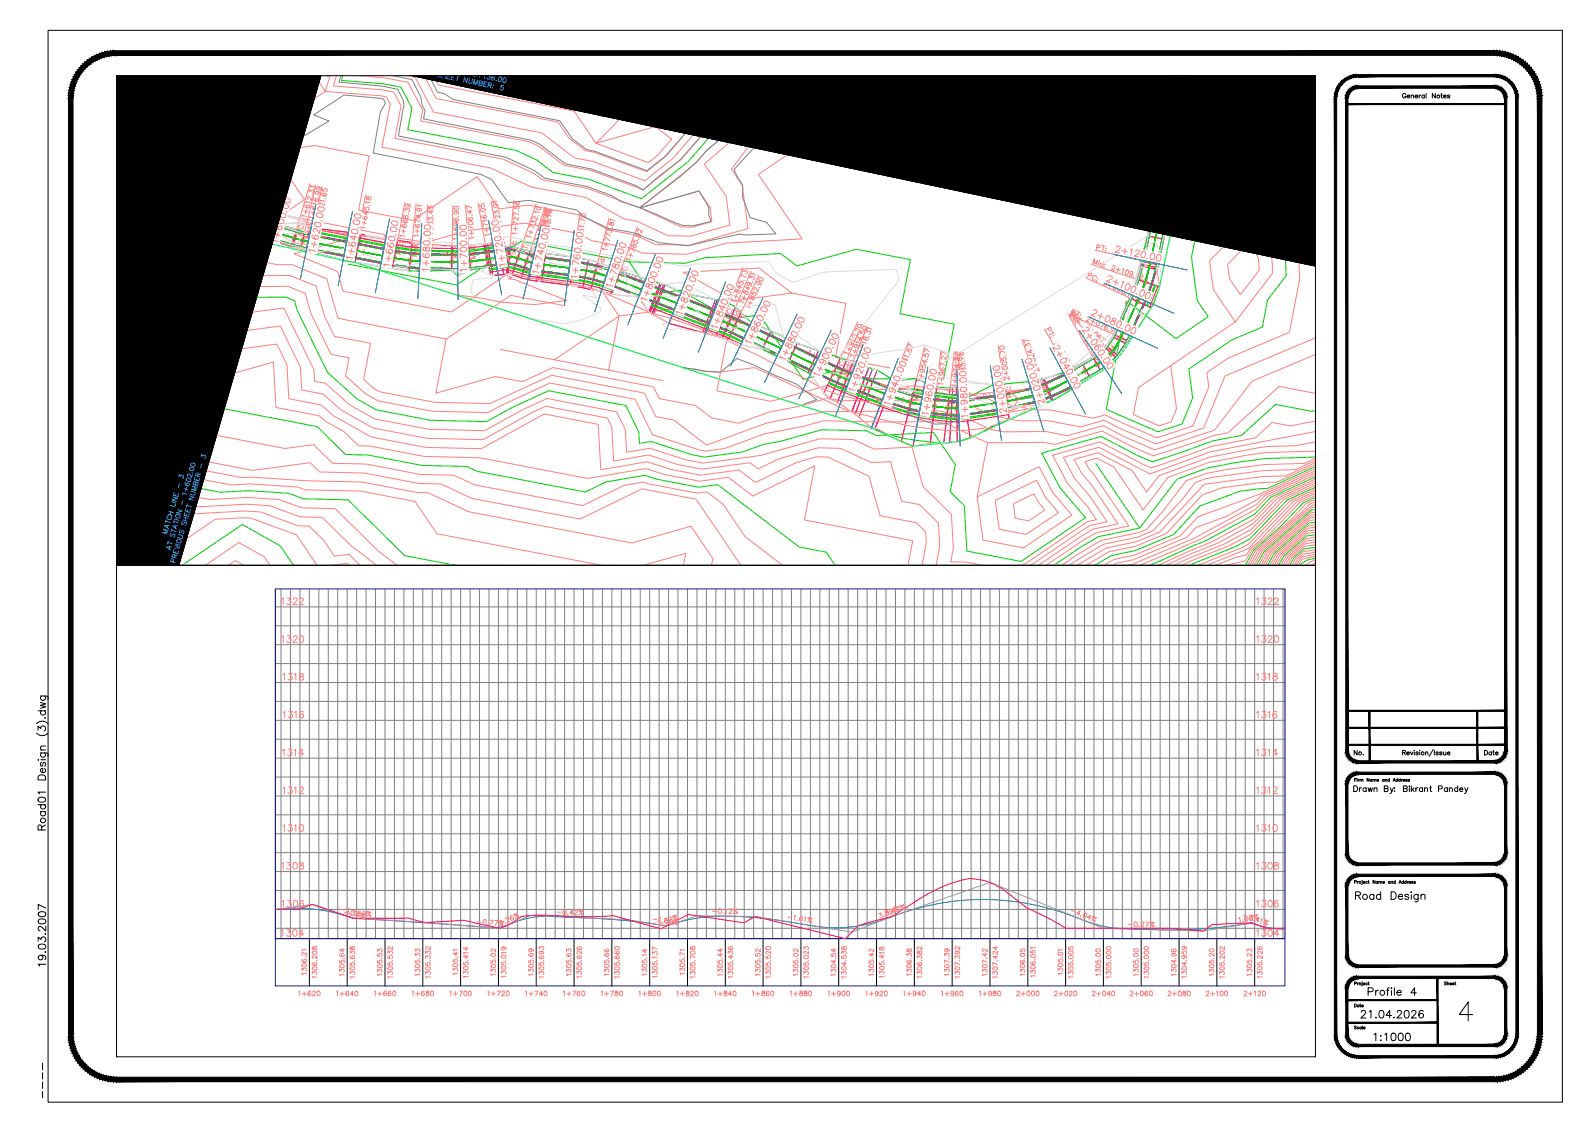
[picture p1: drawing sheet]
<svg xmlns="http://www.w3.org/2000/svg" width="841mm" height="594mm" viewBox="0 0 841 594" stroke-linecap="round" stroke-linejoin="round" font-family="sans-serif">
<defs><g id="words">
<text font-size="9.3" x="716" y="478">Road Design</text>
<g font-size="7.5">
<text x="25" y="512" transform="rotate(-90 25 512)">19.03.2007</text>
<text x="722" y="528">Profile 4</text>
<text x="719" y="540">21.04.2026</text>
<text x="726" y="552">1:1000</text>
</g>
<g font-size="5.7">
<text x="715" y="401">No.</text>
<text x="784" y="401">Date</text>
</g>
<text font-size="5.3" x="740" y="53">General Notes</text>
<g font-size="4.4">
<text x="763" y="522">Sheet</text>
<text x="715" y="534">Date</text>
</g>
<text font-size="2.6" x="23" y="582" transform="rotate(-90 23 582)">----</text>
</g></defs>
<!-- layer: 0 -->
<g fill="none" stroke="#808080" stroke-width=".53">
<path d="M146 312v185h534v-185M149 312v185M154 312v185M159 312v185M164 312v185M169 312v185M174 312v185M179 312v185M184 312v185M189 312v185M194 312v185M199 312v185"/>
<path d="M204 312v185M209 312v185M214 312v185M219 312v185M224 312v185M229 312v185M234 312v185M239 312v185M244 312v185M249 312v185M254 312v185M259 312v185"/>
<path d="M264 312v185M269 312v185M274 312v185M279 312v185M284 312v185M289 312v185M294 312v185M299 312v185M304 312v185M309 312v185M314 312v185M319 312v185"/>
<path d="M324 312v185M329 312v185M334 312v185M339 312v185M344 312v185M349 312v185M354 312v185M359 312v185M364 312v185M369 312v185M374 312v185M379 312v185"/>
<path d="M384 312v185M389 312v185M394 312v185M399 312v185M404 312v185M409 312v185M414 312v185M419 312v185M424 312v185M429 312v185M434 312v185M439 312v185"/>
<path d="M444 312v185M449 312v185M454 312v185M459 312v185M464 312v185M469 312v185M474 312v185M479 312v185M484 312v185M489 312v185M494 312v185M499 312v185"/>
<path d="M504 312v185M509 312v185M514 312v185M519 312v185M524 312v185M529 312v185M534 312v185M539 312v185M544 312v185M549 312v185M554 312v185M559 312v185"/>
<path d="M564 312v185M569 312v185M574 312v185M579 312v185M584 312v185M589 312v185M594 312v185M599 312v185M604 312v185M609 312v185M614 312v185M619 312v185"/>
<path d="M624 312v185M629 312v185M634 312v185M639 312v185M644 312v185M649 312v185M654 312v185M659 312v185M664 312v185M669 312v185M674 312v185M679 312v185"/>
<path d="M146 331h534M146 321h534M146 351h534M146 341h534M146 371h534M146 361h534M146 391h534M146 381h534M146 411h534M146 401h534M146 431h534M146 421h534"/>
<path d="M146 451h534M146 441h534M146 471h534M146 461h534M146 491h534M146 481h534"/>
</g>
<path d="M146 497v-185h534v185M146 497h534v25h-534z" fill="none" stroke="#00f" stroke-width=".53"/>
<g fill="none" stroke="#ff7f7f" stroke-width=".53">
<path d="M149 317l1-1v4M152 316h2l-1 2a1.2 1.2 0 0 1 1 2 1.2 1.2 0 0 1-2-1M155 317l1-1 1 1-2 3h2M158 317l1-1 1 1-2 3h3M665 317v-1v4M668 316h1l-1 2a1.2 1.2 0 0 1 1 2 1.2 1.2 0 0 1-2-1M671 317v-1l2 1-2 3h2M674 317l1-1 1 1-2 3h2M149 337l1-1v4M152 336h2l-1 2a1.2 1.2 0 0 1 1 2 1.2 1.2 0 0 1-2-1M155 337l1-1 1 1-2 3h2M159 336a1.6 1.6 0 0 1 2 2 1.6 1.6 0 0 1-2 2l-1-2z"/>
<path d="M665 337v-1v4M668 336h1l-1 2a1.2 1.2 0 0 1 1 2 1.2 1.2 0 0 1-2-1M671 337v-1l2 1-2 3h2M674 336a1.6 1.6 0 0 1 2 2 1.6 1.6 0 0 1-2 2v-2zM150 357v-1v4M153 356h1l-1 2a1.2 1.2 0 0 1 1 2 1.2 1.2 0 0 1-2-1M156 357v-1v4M159 356v1l2 2a1.1 1.1 0 0 1-2 1 1.1 1.1 0 0 1-1-2l2-1v-1zM665 357v-1v4M668 356h1l-1 2a1.2 1.2 0 0 1 1 2 1.2 1.2 0 0 1-2-1M671 357v-1v4M674 356v1l2 2a1.2 1.2 0 0 1-2 1 1.2 1.2 0 0 1-1-1l2-2v-1z"/>
<path d="M150 377l1-1v4M153 376h2l-1 2a1.2 1.2 0 0 1 1 2 1.6 1.6 0 0 1-3-1M156 377l1-1v4M160 377v-1a1.5 1.5 0 0 0-2 2 1.5 1.5 0 0 0 2 1 1.1 1.1 0 0 0 0-1 1.1 1.1 0 0 0-2 1M665 377v-1v4M668 376h1l-1 2a1.2 1.2 0 0 1 1 2 1.2 1.2 0 0 1-2-1M671 377v-1v4M675 377v-1a1.5 1.5 0 0 0-2 2 1.5 1.5 0 0 0 2 1 1.1 1.1 0 0 0 0-1 1.1 1.1 0 0 0-2 1M149 397l1-1v4M152 396h2l-1 2a1.2 1.2 0 0 1 1 2 1.2 1.2 0 0 1-2-1M155 397l1-1v4M161 399h-3l2-3v4"/>
<path d="M665 397v-1v4M668 396h1l-1 2a1.2 1.2 0 0 1 1 2 1.2 1.2 0 0 1-2-1M671 397v-1v4M676 399h-3l2-3v4M150 417v-1v4M153 416h1l-1 2a1.2 1.2 0 0 1 1 2 1.2 1.2 0 0 1-2-1M156 417v-1v4M158 417l1-1 1 1-2 3h3M665 417v-1v4M668 416h1l-1 2a1.2 1.2 0 0 1 1 2 1.2 1.2 0 0 1-2-1M671 417v-1v4M673 417l1-1 1 1-2 3h3"/>
<path d="M150 437v-1v4M153 436h1l-1 2a1.2 1.2 0 0 1 1 2 1.2 1.2 0 0 1-2-1M156 437v-1v4M159 436a1.6 1.6 0 0 1 2 2 1.6 1.6 0 0 1-2 2l-1-2zM665 437v-1v4M668 436h1l-1 2a1.2 1.2 0 0 1 1 2 1.2 1.2 0 0 1-2-1M671 437v-1v4M674 436a1.6 1.6 0 0 1 2 2 1.6 1.6 0 0 1-2 2l-1-2zM149 457l1-1v4M152 456h2l-1 2a1.2 1.2 0 0 1 1 2 1.2 1.2 0 0 1-2-1M155 456a1.6 1.6 0 0 1 2 2 1.6 1.6 0 0 1-2 2v-2zM159 456v1l2 2a1.1 1.1 0 0 1-2 1 1.1 1.1 0 0 1-1-2l2-1v-1z"/>
<path d="M665 457v-1v4M668 456h1l-1 2a1.2 1.2 0 0 1 1 2 1.2 1.2 0 0 1-2-1M671 456a1.6 1.6 0 0 1 2 2 1.6 1.6 0 0 1-2 2v-2zM674 456v1a1.4 1.4 0 0 1 2 1 1.4 1.4 0 0 1 0 2h-2a1.4 1.4 0 0 1 0-2 1.4 1.4 0 0 1 2-1v-1zM149 477l1-1v4M152 476h2l-1 2a1.2 1.2 0 0 1 1 2 1.2 1.2 0 0 1-2-1M156 476a1.6 1.6 0 0 1 1 2 1.6 1.6 0 0 1-1 2l-1-2zM160 477v-1a1.5 1.5 0 0 0-2 2 1.5 1.5 0 0 0 2 1 1.1 1.1 0 0 0 0-1 1.1 1.1 0 0 0-2 1M665 477v-1v4M668 476h1l-1 2a1.2 1.2 0 0 1 1 2 1.2 1.2 0 0 1-2-1M671 476a1.6 1.6 0 0 1 2 2 1.6 1.6 0 0 1-2 2v-2zM676 477v-1a1.5 1.5 0 0 0-2 2 1.5 1.5 0 0 0 2 1 1.1 1.1 0 0 0-1-1 1.1 1.1 0 0 0-1 1"/>
<path d="M149 492h1v3M152 492h2l-1 1a1.2 1.2 0 0 1 1 2 1.5 1.5 0 0 1-3 0M155 492a1.6 1.6 0 0 1 2 2 1.6 1.6 0 0 1-2 1v-1zM161 494h-3l2-2v3M665 492v3M668 492h1l-1 1a1.2 1.2 0 0 1 1 2 1.2 1.2 0 0 1-2 0M671 492a1.6 1.6 0 0 1 2 2 1.6 1.6 0 0 1-2 1v-1zM676 494h-2l2-2v3"/>
</g>
<g fill="none" stroke="#000" stroke-width=".53">
<path d="M62 40h634v259h-634zM676 51l1 9-1-1-2 1zM676 51v19M676 73v17M666 99h.1M668 99v1M671 99v1M672 96h1v2M676 82l1 2v7l-1-1-2 1v-7zM676 99v1M682 96h1l-1 2h2M686 99v1h-20v-1h20"/>
<path d="M62 299h634v260h-634zM716 416h1a1.6 1.6 0 0 1 1 1 1.6 1.6 0 0 1-1 2h-1zM719 417v2M720 417l-1 1M723 417a1 1 0 0 0-2 0 1 1 0 0 0 0 1 1 1 0 0 0 2 0M723 417v2M724 417v2l1-2v2l1-2M727 417h1v2M727 417v2M732 417h2v-1h-2v3l2-1-1-1M735 417l1 2 1-2M736 419l-1 1"/>
<path d="M738 417h.1M738 418h.1M742 417h2v-1h-2v3l2-1v-1M745 416h.1M745 417v2M746 416v3M747 418l1 1M748 417l-2 1M749 417v2M750 417l-1 1M752 417a1 1 0 0 0-1 0 1 1 0 0 0 0 1 1 1 0 0 0 1 0M752 417v2"/>
<path d="M753 417h2v2M753 417v2M756 417h1M757 416v2v1M761 417h2v-1h-2v3M766 417a1 1 0 0 0-2 0 1 1 0 0 0 0 1 1 1 0 0 0 2 0M766 417v2M767 417h1v2M767 417v2M771 417a1 1 0 0 0-1 0 1 1 0 0 0 0 1 1 1 0 0 0 1 0M771 416v3M772 418h2a1 1 0 0 0-1-1 1 1 0 0 0-1 1 1 1 0 0 0 1 1l1-1"/>
<path d="M775 417l1 2v-2M776 419l-1 1M164 497v25M184 497v25M204 497v25M224 497v25M244 497v25M264 497v25M284 497v25M304 497v25M324 497v25M344 497v25"/>
<path d="M364 497v25M384 497v25M404 497v25M424 497v25M444 497v25M464 497v25M484 497v25M504 497v25M524 497v25M544 497v25M564 497v25M584 497v25"/>
<path d="M604 497v25M624 497v25M644 497v25M664 497v25M779 537h-7l5-7v10"/>
<circle cx="676" cy="71" r="1.5"/>
<circle cx="666" cy="97" r=".9"/>
<circle cx="675" cy="97" r=".9"/>
<circle cx="676" cy="97" r=".9"/>
<circle cx="678" cy="97" r=".9"/>
<circle cx="685" cy="97" r=".9"/>
<circle cx="687" cy="97" r=".9"/>
<circle cx="689" cy="97" r=".9"/>
</g>
<!-- layer: C-ROAD-PROF-PROP -->
<path d="M146 481a99 99 0 0 1 42 5l71 5a33 33 0 0 0 16-4l8-2h7l37 2 25 3a109 109 0 0 1 51-4l27 4a80 80 0 0 0 45-6 134 134 0 0 1 100 4l9 2 8 1a314 314 0 0 0 57-1l13-2 8 3 10 1" fill="none" stroke="#007fff" stroke-width=".53"/>
<g fill="none" stroke="#989898" stroke-width=".53">
<path d="M154 480h.1M155 480h-1M156 480h-1M156 480h.1M157 480h.1M158 479l-1 1M159 479h-1M159 479h.1M160 479h.1M161 479h-1M162 479h-1M162 479h.1"/>
<path d="M163 479h.1M164 479h-1M165 479h-1M165 479h1M166 479h.1M167 479h.1M167 479h1M168 479v1M169 480h.1M169 480h1M486 480h.1M487 480h.1"/>
<path d="M488 479h-1M488 479h.1M489 479h.1M490 479h-1M491 478h-1M491 478h.1M492 478h-1M493 478h-1M493 477h.1M494 477h.1M495 477h-1M496 477h-1"/>
<path d="M496 476v1M497 476h-1M498 476h-1M498 476h.1M499 475v1M500 475h-1M500 475h.1M501 475h.1M502 474l-1 1M503 474h-1M503 474h.1M504 474h.1"/>
<path d="M505 473l-1 1M505 473h.1M506 473h.1M507 473h-1M508 472l-1 1M508 472h.1M509 472h.1M510 472h-1M510 471v1M511 471h.1M512 471h-1M513 471h-1"/>
<path d="M513 470v1M514 470h-1M515 470h-1M515 470h.1M516 469v1M517 469h-1M517 469h.1M518 469h.1M519 468l-1 1M520 468h-1M520 468h.1M521 468h.1"/>
<path d="M522 468h-1M522 467h.1M523 467h.1M523 467h1M524 467h1M525 467v1M526 468h.1M526 468h1M527 468h.1M528 468v1M528 469h1M529 469h1"/>
<path d="M530 469h.1M530 470h1M531 470h1M532 470h.1M533 470v1M533 471h1M534 471h.1M535 471h.1M535 472h1M536 472h1M537 472h.1M537 472l1 1"/>
<path d="M538 473h1M539 473h.1M540 473h.1M540 474h1M541 474h.1M542 474h.1M542 474l1 1M543 475h.1M544 475h.1M544 475h1M545 475l1 1M546 476h.1"/>
<path d="M546 476h1M547 476l1 1M548 477h.1M549 477h.1M549 477h1M550 477v1M551 478h.1M551 478h1M552 478h.1M553 479h.1M553 479h1M554 479h1"/>
<path d="M555 479v1M556 480h.1M556 480h1M146 481h.1M147 481h-1M147 481h.1M148 481h.1M149 481h-1M150 481h-1M150 480v1M151 480h.1M152 480h-1"/>
<path d="M153 480h-1M153 480h.1M170 480h1M171 480v1M172 481h.1M172 481h1M173 481h.1M174 481h.1M174 482h1M175 482h1M176 482h.1M176 482h1"/>
<path d="M177 483h1M178 483h.1M179 483h.1M179 483h1M180 483l1 1M181 484h.1M181 484h1M182 484h1M183 484v1M184 485h.1M184 485h1M185 485h.1"/>
<path d="M186 485h.1M186 486h1M188 486h.1M190 486h1M191 486h.1M192 486h.1M192 486h1M193 486h1M194 486h.1M195 486h.1M195 486h1M196 486h1"/>
<path d="M197 486h.1M198 486h.1M198 486h1M199 486l1 1M200 487h.1M201 487h.1M201 487h1M202 487h1M203 487h.1M204 487h.1M204 487h1M205 487h1"/>
<path d="M206 487h.1M207 487h.1M207 487h1M208 487h1M209 487h.1M210 487h.1M210 487h1M211 487h1M212 487h.1M213 487h.1M213 487h1M214 487h1"/>
<path d="M215 487h.1M216 487h.1M216 487l1 1M217 488h1M218 488h.1M219 488h.1M219 488h1M220 488h1M221 488h.1M222 488h.1M222 488h1M223 488h1"/>
<path d="M224 488h1M225 488h.1M226 488h.1M226 488h1M227 488h1M228 488h.1M229 488h.1M229 488h1M230 488h1M231 488v1M232 489h.1M232 489h1"/>
<path d="M233 489h1M234 489h.1M235 489h.1M235 489h1M236 489h1M237 489h.1M238 489h.1M238 489h1M239 489h1M240 489h.1M241 489h.1M241 489h1"/>
<path d="M242 489h1M243 489h.1M244 489v1M244 490h1M245 490h1M246 490h.1M247 490h.1M247 490h1M248 490h1M249 490h.1M250 490h.1M250 490h1"/>
<path d="M251 490h1M252 490h.1M253 490h.1M253 490h1M254 490h1M255 490h.1M256 490h.1M256 490h1M257 490l1 1M258 491h.1M259 491h.1M259 491h1"/>
<path d="M260 491h.1M261 491h.1M261 491h1M262 491h1M263 491h.1M264 491h.1M265 491h-1M266 491h-1M267 490h-1M267 490h.1M268 490h-1M269 489l-1 1"/>
<path d="M269 489h.1M270 489h.1M271 488v1M272 488h-1M272 488h.1M273 488h-1M274 487h-1M274 487h.1M275 487h.1M276 486l-1 1M276 486h.1M277 486h.1"/>
<path d="M278 485l-1 1M278 485h.1M279 485h.1M280 485h-1M281 484h-1M281 484h.1M282 484h.1M282 484h1M283 484l1 1M284 485h.1M285 485h.1M285 485h1"/>
<path d="M286 485h1M287 485h.1M288 485h.1M288 485h1M289 485h1M290 485h.1M313 486h.1M314 486h.1M314 486h1M315 486h1M316 486h.1M317 486h.1"/>
<path d="M317 486h1M318 486h1M319 486h.1M320 486h.1M320 486h1M321 486h1M322 486h.1M323 486h.1M323 486h1M324 486h1M325 486h.1M326 486h.1"/>
<path d="M326 486h1M327 486h1M328 486h.1M329 486h.1M329 486h1M330 486h1M331 486v1M332 487h.1M333 487h.1M333 487h1M334 487h1M335 487h.1"/>
<path d="M336 487h.1M336 487h1M337 487h1M338 487v1M339 488h.1M339 488h1M340 488h1M341 488h.1M342 488h.1M342 488h1M343 488h1M344 488h.1"/>
<path d="M345 489h.1M345 489h1M346 489h1M347 489h.1M348 489h.1M348 489h1M349 489h.1M350 489h.1M350 489l1 1M351 490h1M353 490h-1M354 489l-1 1"/>
<path d="M355 489h-1M355 489h.1M356 489h.1M357 488l-1 1M357 488h.1M358 488h.1M359 488h-1M360 487l-1 1M360 487h.1M361 487h.1M362 487h-1M362 487h.1"/>
<path d="M363 486h.1M364 486h-1M365 486h-1M365 486h.1M366 485l-1 1M367 485h-1M367 485h.1M368 485h.1M369 484l-1 1M369 484h1M370 484h.1M371 484v1"/>
<path d="M371 485h1M372 485h1M373 485h.1M374 485h.1M374 485h1M375 485h1M376 485h.1M377 485h.1M377 485h1M378 485h1M379 485h.1M380 485h.1"/>
<path d="M380 485h1M381 485h1M382 485h.1M383 485h.1M384 485h.1M385 485h.1M385 485h1M386 485h1M387 485h.1M388 485h.1M388 485h1M389 485h1"/>
<path d="M390 485h.1M391 485h.1M391 485h1M392 485h1M393 485h.1M394 485h.1M394 485h1M395 485h1M396 485h.1M397 485h.1M397 485h1M398 485h1"/>
<path d="M399 485h1M400 485h.1M401 485h.1M401 485h1M402 485h1M403 485h.1M404 486h.1M404 486h1M405 486h1M406 486h.1M407 486h.1M407 486h1"/>
<path d="M408 486h1M409 486h.1M410 486v1M410 487h1M411 487h1M412 487h.1M413 487h.1M413 487h1M414 487h.1M415 487h.1M430 490h1M431 490h.1"/>
<path d="M432 490h.1M432 490h1M433 490h1M434 490h.1M435 491h.1M435 491h1M436 491h1M437 491h.1M438 491h.1M438 491h1M439 491h1M440 491h.1"/>
<path d="M441 491v1M441 492h1M442 492h1M443 492h.1M444 492h.1M444 492h1M445 492h1M446 492h.1M447 492v1M447 493h1M448 493h1M449 493h.1"/>
<path d="M450 493h.1M451 493h-1M452 493h-1M453 492l-1 1M453 492h.1M454 492h-1M455 492h-1M455 491h.1M456 491h.1M457 491h-1M457 490v1M458 490h.1"/>
<path d="M459 490h-1M460 490h-1M460 489v1M461 489h-1M462 489h-1M462 489h.1M463 488h.1M464 488h-1M464 488h.1M465 487v1M466 487h-1M467 487h-1"/>
<path d="M467 487h.1M468 486l-1 1M469 486h-1M469 486h.1M470 486h.1M471 485h-1M472 485h-1M473 484v1M476 483l-1 1M476 483h.1M477 483h.1M478 483h-1"/>
<path d="M479 483h-1M479 482h.1M480 482h-1M481 482h-1M481 482h.1M482 481h.1M483 481h-1M483 481h.1M484 481h.1M485 480h-1M486 480h-1M557 480h.1"/>
<path d="M558 481h.1M558 481h1M559 481h.1M560 481v1M560 482h1M561 482h1M562 482h.1M562 483h1M563 483h1M564 483h.1M565 483v1M565 484h1"/>
<path d="M566 484h.1M567 484h.1M567 484l1 1M568 485h1M569 485h.1M569 485l1 1M570 486h1M571 486h.1M572 486h.1M572 487h1M573 487h.1M574 487h.1"/>
<path d="M574 487l1 1M575 488h.1M576 488h.1M576 488h1M577 488l1 1M578 489h.1M579 489h.1M579 489h1M580 490h.1M581 490h.1M581 490h1M582 490v1"/>
<path d="M583 491h.1M583 491h1M585 491h.1M585 491h1M586 491h.1M587 491h.1M587 491h1M588 491h1M589 491h.1M590 491h.1M590 491h1M591 491h1"/>
<path d="M592 491h.1M593 491h.1M593 491h1M594 491h1M612 492h1M613 492h.1M614 492h.1M614 492h1M615 492h1M616 492h.1M617 492h.1M617 492h1"/>
<path d="M618 492h1M619 492h.1M620 492h.1M620 492h1M621 492h1M622 492h.1M623 492h.1M623 492h1M624 492h1M625 492h.1M626 492h.1M626 492h1"/>
<path d="M627 492h1M628 492h.1M629 492h.1M629 492h1M630 492h1M631 492h.1M632 492h.1M632 492h1M633 492h1M634 492h.1M635 492h.1M635 492l1 1"/>
<path d="M637 492l-1 1M638 492h-1M638 492h.1M639 492h.1M640 492h-1M641 492h-1M641 492h.1M642 492h.1M643 491l-1 1M644 491h-1M644 491h.1M645 491h.1"/>
<path d="M646 491h-1M647 491h-1M647 491h.1M648 491h.1M649 490l-1 1M650 490h-1M650 490h.1M651 490h.1M652 490h-1M653 490h-1M653 490h.1M654 490h.1"/>
<path d="M655 489l-1 1M655 489h.1M656 489h.1M657 489h-1M658 489h-1M658 489h.1M659 489h.1M660 489h-1M661 488l-1 1M661 488h1M663 489h.1M664 489h.1"/>
<path d="M664 489h1M665 489h.1M666 489v1M666 490h1M667 490h.1M668 490h.1M668 490l1 1M669 491h1M670 491h1M671 491h1M672 491h.1M673 491h.1"/>
<path d="M673 491h1M674 491h1M675 491h.1M676 491h.1M676 491h1"/>
</g>
<g fill="none" stroke="#ff7f7f" stroke-width=".53">
<path d="M165 478h.1M524 467h.1M187 486h.1M225 488h.1M265 491h.1M280 484h.1M332 487h.1M353 490h.1M369 484h.1M399 485h.1M451 493h.1M472 485h.1"/>
<path d="M584 491h.1M636 493h.1M662 488h.1M670 491h.1"/>
<circle cx="186" cy="485" r=".1"/>
<circle cx="188" cy="486" r=".1"/>
<circle cx="190" cy="486" r=".1"/>
<circle cx="259" cy="491" r=".1"/>
<circle cx="270" cy="489" r=".1"/>
<circle cx="271" cy="489" r=".1"/>
<circle cx="290" cy="485" r=".1"/>
<circle cx="313" cy="486" r=".1"/>
<circle cx="352" cy="490" r=".1"/>
<circle cx="354" cy="489" r=".1"/>
<circle cx="383" cy="485" r=".1"/>
<circle cx="384" cy="485" r=".1"/>
<circle cx="415" cy="487" r=".1"/>
<circle cx="430" cy="490" r=".1"/>
<circle cx="471" cy="485" r=".1"/>
<circle cx="473" cy="484" r=".1"/>
<circle cx="475" cy="484" r=".1"/>
<circle cx="572" cy="486" r=".1"/>
<circle cx="572" cy="487" r=".1"/>
<circle cx="595" cy="491" r=".1"/>
<circle cx="612" cy="492" r=".1"/>
<circle cx="661" cy="488" r=".1"/>
<circle cx="663" cy="489" r=".1"/>
<circle cx="664" cy="489" r=".1"/>
<circle cx="677" cy="491" r=".1"/>
</g>
<!-- layer: C-ROAD-PROF -->
<g fill="none" stroke="#f00" stroke-width=".53">
<path d="M161 480h-1M161 480h.1M162 479v1M163 479h-1M164 479h-1M164 479h.1M165 479h.1M165 478l1 1M166 479h.1M167 479h.1M167 479h1M168 479l1 1"/>
<path d="M169 480h.1M170 480h.1M480 480h.1M481 479l-1 1M481 479h.1M482 478l-1 1M482 478h.1M483 478h.1M484 477h-1M484 477h.1M485 476v1M486 476h-1"/>
<path d="M486 476h.1M487 475h-1M488 475h-1M488 474v1M489 474h-1M489 474h.1M490 473v1M491 473h-1M491 473h.1M492 472h.1M493 472h-1M493 472h.1"/>
<path d="M494 471h.1M495 471h-1M495 471h.1M496 470h.1M497 470h-1M497 470h.1M498 469h.1M499 469h-1M500 469h-1M500 468v1M501 468h-1M502 468h-1"/>
<path d="M502 468h.1M503 467v1M504 467h-1M504 467h.1M505 467h.1M506 466l-1 1M507 466h-1M507 466h.1M508 466h.1M509 466h-1M510 465l-1 1M510 465h.1"/>
<path d="M511 465h-1M512 465h-1M512 465h.1M513 465h.1M513 465h1M514 465h1M515 465h.1M516 465h.1M516 465h1M517 465h1M518 465h.1M519 465v1"/>
<path d="M519 466h1M520 466h1M521 466h.1M522 466h.1M522 466h1M523 467h.1M524 467h.1M524 467h1M525 467l1 1M526 468h.1M526 468h1M527 468l1 1"/>
<path d="M528 469h.1M528 469h1M529 470h.1M530 470h.1M530 470l1 1M531 471h.1M532 471v1M532 472h.1M533 472h.1M533 473h1M534 473h.1M534 474h1"/>
<path d="M535 474h.1M536 474v1M536 475h1M537 475v1M537 476h1M538 476v1M539 477h.1M539 477l1 1M540 478h.1M540 478h1M541 479h.1M542 479h.1"/>
<path d="M542 480h1M543 480h.1M146 481h.1M146 481h1M147 481h.1M148 481h.1M148 481h1M149 481h1M150 481h.1M151 481h.1M151 481h1M152 481h1"/>
<path d="M153 481h.1M154 481h.1M154 481h1M155 481h1M156 481h.1M157 481h.1M158 481h-1M159 481h-1M159 480v1M160 480h.1M170 480h1M171 480v1"/>
<path d="M172 481h.1M172 481h1M173 481h1M174 481h.1M175 482h.1M175 482h1M176 482h.1M177 482h.1M177 483h1M178 483h1M179 483h.1M179 483h1"/>
<path d="M180 484h1M181 484h.1M182 484h.1M182 484h1M183 484v1M184 485h.1M184 485h1M185 485h1M186 485v1M187 486h.1M187 486h1M188 486h1"/>
<path d="M189 486h.1M190 486h.1M190 486h1M191 486h1M192 486h.1M193 486h.1M193 486h1M194 486h1M195 486h.1M196 486h.1M196 486h1M197 486h1"/>
<path d="M198 486h.1M199 486h.1M199 486h1M200 486h1M201 486h.1M202 486h.1M202 486h1M203 486h1M204 486h.1M205 486h.1M205 486h1M206 486h1"/>
<path d="M207 486h.1M208 486h.1M208 486h1M209 486h1M210 486h.1M211 486h.1M212 486h-1M212 486h1M213 486h.1M214 486h.1M215 486h-1M216 486h-1"/>
<path d="M216 486h.1M217 486h.1M217 486h1M218 486h.1M219 486v1M219 487h1M220 487h1M221 487h.1M222 487h.1M222 487l1 1M223 488h1M224 488h.1"/>
<path d="M224 488h1M226 488h-1M226 488h.1M227 488h.1M228 488h-1M229 488h-1M229 488h.1M230 488h.1M231 488h-1M232 488h-1M232 488h.1M233 488h.1"/>
<path d="M234 488h-1M235 487l-1 1M235 487h.1M236 487h.1M237 487h-1M238 487h-1M238 487h.1M239 487h.1M240 487h-1M241 487h-1M241 487h.1M242 487h.1"/>
<path d="M243 487h-1M244 487h-1M244 487h.1M245 487h.1M245 487h1M246 487h1M247 487h.1M248 487h.1M248 488h1M249 488h1M250 488h.1M251 488h.1"/>
<path d="M251 488h1M252 488v1M253 489h.1M253 489h1M254 489h1M255 489h.1M256 489h.1M256 489l1 1M257 490h1M258 490h.1M259 490h.1M259 490h1"/>
<path d="M260 490h1M261 490h.1M262 490v1M262 491h1M263 491h.1M264 491h.1M265 491h-1M266 491h-1M266 490v1M267 490h.1M268 490h-1M268 489v1"/>
<path d="M269 489h.1M270 489h-1M270 488v1M271 488h.1M272 488h-1M272 487v1M273 487h.1M274 486l-1 1M274 486h.1M275 486h-1M275 485h.1M276 485h.1"/>
<path d="M277 485h-1M278 485h-1M278 485h.1M279 484l-1 1M280 484h-1M280 484h.1M281 484h.1M282 484h-1M283 484h-1M283 484h.1M284 484h.1M284 484h1"/>
<path d="M285 484h1M286 484h.1M287 484h.1M287 484h1M288 484h1M289 484h.1M290 484h.1M290 484h1M291 484h1M292 484h.1M293 484h.1M293 484h1"/>
<path d="M294 484h1M295 484h.1M296 484v1M296 485h1M297 485h1M298 485h.1M299 485h.1M299 485h1M300 485h1M301 485h.1M302 485h.1M302 485h1"/>
<path d="M303 485h1M304 485h.1M305 485h.1M305 485h1M306 485h1M307 485h.1M308 485h.1M308 485h1M309 485h1M310 485h.1M311 485h.1M311 485h1"/>
<path d="M312 485h1M313 485h.1M314 485h.1M314 485h1M316 485h-1M316 485h.1M317 485h.1M318 485h-1M319 485h-1M319 485h.1M320 485h.1M321 485h-1"/>
<path d="M322 485h-1M322 485h.1M323 485h.1M324 484h-1M324 484h1M325 485h.1M326 485h.1M326 485h1M327 485h1M328 485h.1M329 486h.1M329 486h1"/>
<path d="M330 486h.1M331 486h.1M331 486h1M332 487h1M333 487h.1M334 487h.1M334 487h1M335 487h1M336 488h.1M336 488h1M337 488h1M338 488h.1"/>
<path d="M339 488h.1M339 489h1M340 489h1M341 489h.1M342 489h.1M342 489h1M343 490h.1M344 490h.1M344 490h1M345 490h1M346 490h.1M347 491h.1"/>
<path d="M347 491h1M348 491h1M349 491h.1M350 491h.1M351 491h-1M351 490v1M352 490h.1M353 490h-1M353 489v1M354 489h.1M355 489h-1M355 488v1"/>
<path d="M356 488h.1M357 488h-1M357 487v1M358 487h-1M359 487h-1M359 486v1M360 486h-1M361 486h-1M361 485h.1M362 485h-1M363 485h-1M363 484h.1"/>
<path d="M364 484h-1M364 484h1M365 484h.1M366 484h.1M366 484h1M367 484h1M368 484h.1M369 484v1M369 485h1M370 485h1M371 485h.1M372 485h.1"/>
<path d="M372 485h1M373 485h1M374 485h.1M375 485h.1M375 485l1 1M376 486h.1M377 486h.1M377 486h1M378 486h1M379 486h.1M380 486h.1M380 486h1"/>
<path d="M381 486h1M382 486v1M383 487h.1M383 487h1M384 487h1M385 487h.1M386 487h.1M386 487h1M387 487h1M388 487h.1M389 487v1M389 488h1"/>
<path d="M390 488h1M391 488h.1M392 488h.1M392 488h1M393 488h1M394 488h.1M395 487l-1 1M396 487h-1M396 487h.1M397 486l-1 1M397 486h.1M398 486h.1"/>
<path d="M399 485h-1M399 485h.1M400 485h.1M400 485h1M401 485h1M402 485v1M403 486h.1M403 486h1M404 486h1M405 486h.1M405 486h1M406 487h1"/>
<path d="M407 487h.1M408 487h.1M408 487h1M409 487h1M410 487v1M411 488h.1M411 488h1M412 488h1M413 488h.1M414 488h.1M414 488l1 1M415 489h.1"/>
<path d="M416 489h.1M416 489h1M417 489h1M418 489v1M419 490h.1M419 490h1M420 490h1M421 490h.1M422 490h.1M422 491h1M423 491h.1M424 491h.1"/>
<path d="M424 491h1M425 491h1M426 491h.1M427 492h.1M427 492h1M428 492h1M429 492h.1M429 492h1M430 492l1 1M431 493h.1M432 493h.1M432 493h1"/>
<path d="M433 493h1M434 493h.1M435 493v1M435 494h1M436 494h1M437 494h.1M438 494h.1M438 494h1M439 495h.1M440 495h.1M440 495h1M441 495h1"/>
<path d="M442 495h.1M443 495v1M443 496h1M444 496h1M445 496h.1M446 496h.1M446 496h1M447 496v1M448 496h.1M448 495v1M449 495h.1M450 494l-1 1"/>
<path d="M450 494h.1M451 493l-1 1M451 493h.1M452 492h-1M452 492h.1M453 491h-1M453 490v1M454 490h-1M454 490h.1M455 489h.1M456 489h-1M456 489h.1"/>
<path d="M457 489h.1M458 488l-1 1M459 488h-1M459 488h.1M460 488h.1M461 488h-1M462 487l-1 1M462 487h.1M463 487h-1M464 487h-1M464 487h.1M465 487h.1"/>
<path d="M466 486h-1M467 486h-1M467 486h.1M468 486h.1M469 486h-1M470 485l-1 1M470 485h.1M471 485h.1M472 485h-1M472 485h.1M473 484h.1M474 484h-1"/>
<path d="M474 483v1M475 483h-1M476 482l-1 1M476 482h.1M477 482h-1M477 481v1M478 481h.1M479 480l-1 1M479 480h.1M543 480l1 1M544 481h.1M545 481h.1"/>
<path d="M545 481l1 1M546 482h1M547 482h.1M547 482l1 1M548 483h1M549 483h.1M549 483h1M550 484h1M551 484h.1M552 484h.1M552 485h1M553 485h.1"/>
<path d="M554 485h.1M554 486h1M555 486h.1M556 486h.1M556 487h1M557 487h.1M557 487l1 1M558 488h1M559 488h.1M559 488l1 1M560 489h1M561 489h.1"/>
<path d="M561 490h1M562 490h.1M563 490v1M563 491h1M564 491h.1M565 491h.1M565 491h1M566 491h1M567 491h.1M568 491h.1M568 491h1M569 491h1"/>
<path d="M570 491h.1M571 491h.1M571 491h1M572 491h1M573 491h.1M574 491h.1M574 491h1M575 491h1M576 491h.1M577 491h.1M577 491h1M578 491h1"/>
<path d="M579 491h.1M580 491h.1M580 491h1M581 491h1M582 491h.1M583 491h.1M583 491h1M584 491h1M585 491h.1M586 491h.1M586 491h1M587 491h1"/>
<path d="M588 491h.1M589 491h.1M589 491h1M590 491h1M591 491h.1M592 491h.1M592 491h1M593 491h1M594 491h.1M595 491h.1M595 491h1M596 491h1"/>
<path d="M597 491h.1M598 491h.1M598 491h1M599 491h1M600 491h.1M601 491h.1M601 491h1M602 491h1M603 491h.1M604 491h.1M604 491h1M605 491h1"/>
<path d="M606 491h.1M607 491h.1M607 491h1M608 491h1M609 491h.1M610 491h.1M610 491h1M611 491h1M612 491h.1M613 491h.1M613 491h1M614 491h1"/>
<path d="M615 491h.1M616 491h.1M616 491h1M617 491h1M618 491h.1M619 491h.1M619 491h1M620 491h1M621 491h.1M622 491h.1M622 491h1M623 491h1"/>
<path d="M624 492h.1M625 492h.1M625 492h1M626 492h1M627 492h.1M628 492h.1M628 492h1M629 492h1M630 492h.1M631 492h.1M631 492h1M632 492h1"/>
<path d="M633 492h.1M634 492h.1M634 492h1M635 492h1M636 492v1M637 492h.1M638 492h-1M638 491v1M639 491h-1M639 490v1M640 490h.1M641 489l-1 1"/>
<path d="M641 489h.1M642 489h.1M643 489h-1M644 489h-1M644 489h.1M645 489h.1M646 489h-1M647 489h-1M647 489h.1M648 489h.1M649 489h-1M650 489h-1"/>
<path d="M650 489h.1M651 489h.1M652 489h-1M653 489h-1M653 488v1M654 488h.1M655 488h-1M656 488h-1M656 488h.1M657 488h.1M658 488h-1M659 488h-1"/>
<path d="M659 488h.1M660 488h.1M660 488h1M662 488h-1M662 488h.1M663 488v1M663 489h1M664 489h.1M665 489h.1M665 489l1 1M666 490h1M667 490h.1"/>
<path d="M667 490h1M668 490l1 1M669 491h.1M670 491h.1M670 491h1M671 491h1M672 491h.1M673 491h.1M673 491h1M674 491h1M675 491h.1M676 491h.1"/>
<path d="M676 491h1M677 491h1M678 491h.1M679 491h.1M679 491h1"/>
</g>
<!-- layer: C-ROAD-PROF-TEXT -->
<g fill="none" stroke="#ff7f7f" stroke-width=".53">
<path d="M476 479h1l-1 1v-1h2l-1 3M180 481h2M182 483h3M183 480l2 1-1 1a.8 .8 0 0 1 0 1 .8 .8 0 0 1-1-1M185 483v1M187 482h1l-1 1a.8 .8 0 0 1 0 1 .8 .8 0 0 1-1-1M188 484h.1M190 484h-2l2-1-1 2M191 482h-1l-1 1a1 1 0 0 1 2 0 .9 .9 0 0 1-1 1 .9 .9 0 0 1-1 0M192 483v1h-1l1-1 1 1-3 1M193 483a.8 .8 0 0 1-1 1 1 1 0 0 1 0-2 .8 .8 0 0 1 1 1v2l-1-1M195 482v1h-1v-1h2l-2 3"/>
<path d="M252 488h3M258 489h.1M259 487h2l-1 2M262 487h1l-1 2M265 487l-1 1v-1h2l-2 3M266 488l-1 1v-2l1 2M267 488h.1M268 486v-1l1 1-1 2 2-1M271 485v-1a1.1 1.1 0 0 0-1 2 1.1 1.1 0 0 0 2 0 .8 .8 0 0 0-1-1 .8 .8 0 0 0-1 1M272 484h1h-1l2-1-1 3M295 482l2 1M300 484h.1"/>
<path d="M303 483h-2l2-2v3M304 482l1-1v1l-1 2h1M307 482h1l-2 2M345 486h3M348 487h1v1a.8 .8 0 0 1 1 1 1 1 0 0 1-2 0M349 486v-1v3M350 488h.1M351 489h.1M351 486h2l-1 1a.8 .8 0 0 1 1 1 .8 .8 0 0 1-1 0M353 486a1.1 1.1 0 0 0-2 1 1.1 1.1 0 0 0 2 1 .8 .8 0 0 0 0-1 .8 .8 0 0 0-1 0M354 486v-1l1 1-1 2 2-1M356 484l1 1h-1l2-1-2 3"/>
<path d="M357 487h2l-3 2M377 482h2M382 483h1M384 481v2M386 481h1l-2 2h2M389 481l-1 1v-1h2l-2 2M417 485h2M420 485l1-1-1 3M422 487h.1M425 485h-1a1.2 1.2 0 0 0-1 1 1.2 1.2 0 0 0 1 1 .8 .8 0 0 0 0-1 .8 .8 0 0 0-1 0M425 486l1-1v3M428 485v1v-1l2 1-3 2"/>
<path d="M465 483h1v1a.8 .8 0 0 1 1 1 1 1 0 0 1-2 0M468 485h.1M468 482h1v1a.8 .8 0 0 1 1 1 .8 .8 0 0 1-1 0M468 482v1h2a.8 .8 0 0 1-1 1 .8 .8 0 0 1-1-1l2-1h-1zM471 483h.1M472 482a.8 .8 0 0 1-1 1 .8 .8 0 0 1-1-1 1.1 1.1 0 0 1 2-1v2h-1M473 480v1v-1h1l-1 3-1-3v2h2M474 480h1v2M474 482l1-1v1zM478 481v-1l1 1h-1zM567 482h2M571 484l-1-1 1-1-1 2"/>
<path d="M572 484v1M577 486l-2-1 2-1-1 2M578 487h1v1zM579 485h-1h2l-3 2M597 489h2M602 490h1M604 488h1l-2 2h2M606 488h2l-2 2M609 488v1v-1h2l-3 2M655 486l1-1v3M657 487h1M658 484l2 1"/>
<path d="M660 485a1.1 1.1 0 0 0-2 1 1.1 1.1 0 0 0 2 1 .8 .8 0 0 0-1-1 .8 .8 0 0 0-1 1M661 485a1 1 0 0 1 1 0 1 1 0 0 1 0 2h-1a1.2 1.2 0 0 1 0-1 1.2 1.2 0 0 1 1-1v-1zM662 484h1l-1 1a1 1 0 0 1 0 2 .8 .8 0 0 1-1-1M663 487h.1M664 484v1h-1v-1h2l-2 3M666 487h-2l2-2-1 3M667 486h1l-1 2M669 487h1h-1h2l-3 2M669 489h1zM160 514v-2l1 1a.8 .8 0 0 1 1-1 1 1 0 0 1 0 2M160 508a1.1 1.1 0 0 0 1 1 1.1 1.1 0 0 0 1-1 .8 .8 0 0 0-1 0 .8 .8 0 0 0 0 1M162 506h.1"/>
<path d="M162 515h-2v1M162 504v1l-2-1v1M162 502h-2v1M165 515v-1l1 1a.8 .8 0 0 1 1-1 .8 .8 0 0 1 0 1M165 501v1h1l1-1a.8 .8 0 0 1 1 1 .8 .8 0 0 1-1 0l-1-1zM166 509h-1a1.1 1.1 0 0 0 1 2 1.1 1.1 0 0 0 1-2 .8 .8 0 0 0-1 1 .8 .8 0 0 0 1 1M168 508h-1M168 517h-3h1M168 505v2l-2-1-1 1h1M180 514v-1l1 1a.8 .8 0 0 1 1-1 .8 .8 0 0 1 0 1M180 508v1h1a.9 .9 0 0 1 0-1 .9 .9 0 0 1 1 0 1 1 0 0 1 0 2M180 505a1.1 1.1 0 0 0 1 1 1.1 1.1 0 0 0 1-1 .8 .8 0 0 0-1 0 .8 .8 0 0 0 0 1"/>
<path d="M181 502v2l-1-2h2M182 507h.1M182 516h-2M185 515v-1l1 1a.8 .8 0 0 1 1-1 .8 .8 0 0 1 0 1M185 509v1l1 1a1 1 0 0 1 0-2 1 1 0 0 1 2 0 1.1 1.1 0 0 1-1 2M185 505v-2l1 1a.8 .8 0 0 1 1-1 1 1 0 0 1 0 2M185 501v1h1l1-1a.8 .8 0 0 1 1 1 .8 .8 0 0 1-1 0l-1-1zM185 506a1.1 1.1 0 0 0 1 1 1.1 1.1 0 0 0 1-1 .8 .8 0 0 0-1 0 .8 .8 0 0 0 1 1M188 508h-1M188 517h-3h1M200 514v-1h1a.8 .8 0 0 1 1 0 .8 .8 0 0 1 0 1M200 508v1h1a.9 .9 0 0 1 0-1 .9 .9 0 0 1 1 0 1 1 0 0 1 0 2"/>
<path d="M200 505v1h1a.9 .9 0 0 1 0-1 .9 .9 0 0 1 1 0 .9 .9 0 0 1 0 1M200 503v-1l1 1a.8 .8 0 0 1 1-1 1 1 0 0 1 0 2M202 507h.1M202 516h-2M205 515v-1l1 1a.8 .8 0 0 1 1-1 .8 .8 0 0 1 0 1M205 509v1l1 1a1 1 0 0 1 0-2 1 1 0 0 1 2 0 1.1 1.1 0 0 1-1 2M205 506v1h1a.9 .9 0 0 1 0-1 1 1 0 0 1 2 0 .9 .9 0 0 1-1 1M205 505v-2l1 1a.8 .8 0 0 1 1-1 1 1 0 0 1 0 2M208 508h-1M208 517h-3h1M208 501v1l-2-1-1 1h1M220 514v-1h1a.8 .8 0 0 1 1 0 .8 .8 0 0 1 0 1"/>
<path d="M220 508v1h1a.9 .9 0 0 1 0-1 .9 .9 0 0 1 1 0 1 1 0 0 1 0 2M220 506v-2l1 1a.8 .8 0 0 1 1 0 .8 .8 0 0 1 0 1M220 503v-1l1 1a.8 .8 0 0 1 1-1 1 1 0 0 1 0 2M222 507h.1M222 516h-2M225 515v-1l1 1a.8 .8 0 0 1 1-1 .8 .8 0 0 1 0 1M225 509v1l1 1a1 1 0 0 1 0-2 1 1 0 0 1 2 0 1.1 1.1 0 0 1-1 2M225 507v-1h1a.8 .8 0 0 1 1 0 .8 .8 0 0 1 0 1M225 505v-2l1 1a.8 .8 0 0 1 1-1 1 1 0 0 1 0 2M228 508h-1M228 517h-3h1M228 501v1l-2-1h-1l1 1"/>
<path d="M240 514v-2l1 1a.8 .8 0 0 1 1-1 1 1 0 0 1 0 2M240 508v1h1a.9 .9 0 0 1 0-1 .9 .9 0 0 1 1 0 .9 .9 0 0 1 0 1M241 504v1l-1-1h2M242 506h.1M242 515h-2v1M242 502h-2v1M245 515v-1h1a.8 .8 0 0 1 1 0 .8 .8 0 0 1 0 1M245 509v1h1a.9 .9 0 0 1 0-1 .9 .9 0 0 1 1 0 1 1 0 0 1 0 2M247 505v2l-2-1h3M247 501v2l-2-1h3M248 508h-1M248 517h-3h1"/>
<path d="M248 504h-3l1 1M260 514v-1h1a.8 .8 0 0 1 1 0 .8 .8 0 0 1 0 1M260 508v1h1a.9 .9 0 0 1 0-1 .9 .9 0 0 1 1 0 1 1 0 0 1 0 2M262 507h.1M262 516h-2M262 502v2l-2-2v1M265 515v-1h1a.8 .8 0 0 1 1 0 .8 .8 0 0 1 0 1M265 509v1h1a.9 .9 0 0 1 0-1 1 1 0 0 1 2 0 .9 .9 0 0 1-1 1M266 501a.8 .8 0 0 1 1 1 1 1 0 0 1-2 0 .8 .8 0 0 1 1-1h2l-1 1M268 508h-1M268 517h-3h1M268 504h-3h1"/>
<path d="M280 514v-1h1a.8 .8 0 0 1 1 0 .8 .8 0 0 1 0 1M280 508v1h1a.9 .9 0 0 1 0-1 .9 .9 0 0 1 1 0 .9 .9 0 0 1 0 1M280 504v1a1.1 1.1 0 0 0 1 1 1.1 1.1 0 0 0 1-2 .8 .8 0 0 0-1 1 .8 .8 0 0 0 0 1M280 502a.8 .8 0 0 1 1 1 .8 .8 0 0 1-1 0 .8 .8 0 0 1 0-1h2v1M282 507h.1M282 516h-2M285 515v-1l1 1a.8 .8 0 0 1 1-1 .8 .8 0 0 1 0 1M285 509v1l1 1a1 1 0 0 1 0-2 1 1 0 0 1 2 0 1.1 1.1 0 0 1-1 2M285 502v-1l1 1a.8 .8 0 0 1 1-1 .8 .8 0 0 1 0 1M286 506h-1a1.1 1.1 0 0 0 1 1 1.1 1.1 0 0 0 2-1 1 1 0 0 0-2 0 .8 .8 0 0 0 1 1M286 503a.8 .8 0 0 1 1 1 1.1 1.1 0 0 1-2 1 1.1 1.1 0 0 1 1-2l2 1-1 1M288 508h-1"/>
<path d="M288 517h-3h1M300 514v-1h1a.8 .8 0 0 1 1 0 .8 .8 0 0 1 0 1M300 508v1h1a.9 .9 0 0 1 0-1 .9 .9 0 0 1 1 0 1 1 0 0 1 0 2M300 503v-1l1 1a.8 .8 0 0 1 1-1 1 1 0 0 1 0 2M300 505a1.1 1.1 0 0 0 1 1 1.1 1.1 0 0 0 1-1 .8 .8 0 0 0-1 0 .8 .8 0 0 0 0 1M302 507h.1M302 516h-2M305 515v-1l1 1a.8 .8 0 0 1 1-1 .8 .8 0 0 1 0 1M305 509v1l1 1a1 1 0 0 1 0-2 1 1 0 0 1 2 0 1.1 1.1 0 0 1-1 2M306 506h-1a1.1 1.1 0 0 0 1 1 1.1 1.1 0 0 0 1-1 .8 .8 0 0 0-1 0 .8 .8 0 0 0 1 1M306 501h-1a1.1 1.1 0 0 0 1 1 1.1 1.1 0 0 0 1-1 .8 .8 0 0 0-1 0 .8 .8 0 0 0 1 1M308 508h-1"/>
<path d="M308 517h-3h1M308 503v2l-2-2-1 1 1 1M320 514v-1h1a.8 .8 0 0 1 1 0 .8 .8 0 0 1 0 1M320 508v1h1a.9 .9 0 0 1 0-1 .9 .9 0 0 1 1 0 .9 .9 0 0 1 0 1M320 504v1a1.1 1.1 0 0 0 1 1 1.1 1.1 0 0 0 1-1 .8 .8 0 0 0-1 0 .8 .8 0 0 0 0 1M320 502a1.1 1.1 0 0 0 1 2 1.1 1.1 0 0 0 1-2 .8 .8 0 0 0-1 0 1 1 0 0 0 0 2M322 507h.1M322 516h-2M325 515v-1l1 1a.8 .8 0 0 1 1-1 .8 .8 0 0 1 0 1M325 509v1l1 1a1 1 0 0 1 0-2 1 1 0 0 1 2 0 1.1 1.1 0 0 1-1 2M326 506h-1a1.1 1.1 0 0 0 1 1 1.1 1.1 0 0 0 1-1 .8 .8 0 0 0-1 0 .8 .8 0 0 0 1 1M326 503h-1a1.1 1.1 0 0 0 1 2 1.1 1.1 0 0 0 1-2 .8 .8 0 0 0-1 1 .8 .8 0 0 0 1 1"/>
<path d="M328 508h-1M328 517h-3h1M340 514v-1h1a.8 .8 0 0 1 1 0 .8 .8 0 0 1 0 1M340 508v1h1a.9 .9 0 0 1 0-1 .9 .9 0 0 1 1 0 .9 .9 0 0 1 0 1M341 502v2l-1-1h2M342 507h.1M342 515h-2v1M342 505h-2v1M345 515v-1h1a.8 .8 0 0 1 1 0 .8 .8 0 0 1 0 1M345 509v1h1a.9 .9 0 0 1 0-1 1 1 0 0 1 2 0 .9 .9 0 0 1-1 1M345 505v-2l1 1a.8 .8 0 0 1 1 0 .8 .8 0 0 1 0 1M348 508h-1"/>
<path d="M348 517h-3h1M348 506h-3l1 1M348 502l-3-1v2M360 514v-2l1 1a.8 .8 0 0 1 1-1 1 1 0 0 1 0 2M360 508v1h1a.9 .9 0 0 1 0-1 .9 .9 0 0 1 1 0 .9 .9 0 0 1 0 1M362 506h.1M362 515h-2v1M362 505l-2-1v1M362 502h-2v1M365 515v-1l1 1a.8 .8 0 0 1 1-1 .8 .8 0 0 1 0 1M365 509v1l1 1a1 1 0 0 1 0-2 1 1 0 0 1 2 0 1.1 1.1 0 0 1-1 2M365 501v1h1l1-1a.8 .8 0 0 1 1 1 .8 .8 0 0 1-1 0l-1-1z"/>
<path d="M368 508h-1M368 517h-3h1M368 507l-3-2v2M380 514v-1l1 1a.8 .8 0 0 1 1-1 .8 .8 0 0 1 0 1M380 508v1h1a.9 .9 0 0 1 0-1 .9 .9 0 0 1 1 0 1 1 0 0 1 0 2M381 504v2l-1-1h2M381 502v2l-1-2h2M382 507h.1M382 516h-2M385 515v-1l1 1a.8 .8 0 0 1 1-1 .8 .8 0 0 1 0 1M385 509v1l1 1a1 1 0 0 1 0-2 1 1 0 0 1 2 0 1.1 1.1 0 0 1-1 2M385 504v-1l1 1a.8 .8 0 0 1 1-1 1 1 0 0 1 0 2"/>
<path d="M385 501a1.1 1.1 0 0 0 1 1 1.1 1.1 0 0 0 1-1 .8 .8 0 0 0-1 0 .8 .8 0 0 0 1 1M387 505v2l-2-1h3M388 508h-1M388 517h-3h1M400 514v-1h1a.8 .8 0 0 1 1 0 .8 .8 0 0 1 0 1M400 508v1h1a.9 .9 0 0 1 0-1 .9 .9 0 0 1 1 0 1 1 0 0 1 0 2M400 505v1h1a.9 .9 0 0 1 0-1 .9 .9 0 0 1 1 0 .9 .9 0 0 1 0 1M402 507h.1M402 516h-2M402 502v2l-2-2v1M405 515v-1l1 1a.8 .8 0 0 1 1-1 .8 .8 0 0 1 0 1M405 509v1l1 1a1 1 0 0 1 0-2 1 1 0 0 1 2 0 1.1 1.1 0 0 1-1 2"/>
<path d="M405 506v1h1a.9 .9 0 0 1 0-1 1 1 0 0 1 2 0 .9 .9 0 0 1-1 1M408 508h-1M408 517h-3h1M408 503v2l-2-2-1 1 1 1M420 514v-1h1a.8 .8 0 0 1 1 0 .8 .8 0 0 1 0 1M420 508v1h1a.9 .9 0 0 1 0-1 .9 .9 0 0 1 1 0 1 1 0 0 1 0 2M422 507h.1M422 516h-2M422 502v2l-2-2v1M425 515v-1l1 1a.8 .8 0 0 1 1-1 .8 .8 0 0 1 0 1M425 509v1l1 1a1 1 0 0 1 0-2 1 1 0 0 1 2 0 1.1 1.1 0 0 1-1 2M425 502v-1l1 1a.8 .8 0 0 1 1-1 .8 .8 0 0 1 0 1"/>
<path d="M428 508h-1M428 517h-3h1M428 503v2l-2-2-1 1 1 1M440 514v-1l1 1a.8 .8 0 0 1 1-1 .8 .8 0 0 1 0 1M440 505v1h1a.9 .9 0 0 1 0-1 .9 .9 0 0 1 1 0 .9 .9 0 0 1 0 1M441 508v2l-1-2h2M441 502v2l-1-2h2M442 507h.1M442 516h-2M445 515v-1l1 1a.8 .8 0 0 1 1-1 .8 .8 0 0 1 0 1M445 506v1h1a.9 .9 0 0 1 0-1 1 1 0 0 1 2 0 .9 .9 0 0 1-1 1M445 505v-2l1 1a.8 .8 0 0 1 1-1 1 1 0 0 1 0 2"/>
<path d="M445 501v1h1l1-1a.8 .8 0 0 1 1 1 .8 .8 0 0 1-1 0l-1-1zM447 509v2l-2-1h3M448 508h-1M448 517h-3h1M460 514v-1h1a.8 .8 0 0 1 1 0 .8 .8 0 0 1 0 1M460 508v1h1a.9 .9 0 0 1 0-1 .9 .9 0 0 1 1 0 1 1 0 0 1 0 2M461 504v2l-1-1h2M462 507h.1M462 516h-2M462 502v2l-2-2v1M465 515v-1h1a.8 .8 0 0 1 1 0 .8 .8 0 0 1 0 1M465 509v1h1a.9 .9 0 0 1 0-1 1 1 0 0 1 2 0 .9 .9 0 0 1-1 1"/>
<path d="M465 501l1 2 1-2a.8 .8 0 0 1 1 1 .8 .8 0 0 1-1 1l-1-2zM467 505v2l-2-1h3M468 508h-1M468 517h-3h1M468 504h-3l1 1M480 514v-1h1a.8 .8 0 0 1 1 0 .8 .8 0 0 1 0 1M480 506v-2l1 1a.8 .8 0 0 1 1 0 .8 .8 0 0 1 0 1M480 502v1l1-1a.8 .8 0 0 1 1 1 .8 .8 0 0 1-1 0l-1-1zM480 508a1.1 1.1 0 0 0 1 2 1.1 1.1 0 0 0 1-2 .8 .8 0 0 0-1 0 1 1 0 0 0 0 2M482 507h.1M482 516h-2M485 515v-1l1 1a.8 .8 0 0 1 1-1 .8 .8 0 0 1 0 1"/>
<path d="M485 507v-1h1a.8 .8 0 0 1 1 0 .8 .8 0 0 1 0 1M485 503v2h1a1 1 0 0 1 0-2 1 1 0 0 1 2 0l-1 2-1-1v-1zM486 509h-1a1.1 1.1 0 0 0 1 2 1.1 1.1 0 0 0 1-2 .8 .8 0 0 0-1 1 .8 .8 0 0 0 1 1M488 508h-1M488 517h-3h1M488 501v1l-2-1-1 1h1M500 514v-1h1a.8 .8 0 0 1 1 0 .8 .8 0 0 1 0 1M500 506v-2l1 1a.8 .8 0 0 1 1-1 1 1 0 0 1 0 2M500 502a.8 .8 0 0 1 1 1 .8 .8 0 0 1-1 0 .8 .8 0 0 1 0-1h2v1M502 507h.1M502 516h-2M502 509l-2-1v1"/>
<path d="M505 515v-1l1 1a.8 .8 0 0 1 1-1 .8 .8 0 0 1 0 1M505 507v-1h1a.8 .8 0 0 1 1 0 .8 .8 0 0 1 0 1M506 503a.8 .8 0 0 1 1 1 1.1 1.1 0 0 1-2 1 1.1 1.1 0 0 1 1-2l2 1-1 1M508 508h-1M508 517h-3h1M508 510l-3-1v2M508 501v1l-2-1-1 1h1M520 514v-1h1a.8 .8 0 0 1 1 0 .8 .8 0 0 1 0 1M521 504v2l-1-1h2M522 507h.1M522 516h-2M522 509l-2-1v2"/>
<path d="M522 502v2l-2-2v1M525 515v-1l1 1a.8 .8 0 0 1 1-1 1 1 0 0 1 0 2M527 505v2l-2-1h3M527 501v1l-2-1h3M528 508h-1M528 517h-3h1M528 510l-3-1v2M528 503v2l-2-2-1 1 1 1M540 514v-1h1a.8 .8 0 0 1 1 0 .8 .8 0 0 1 0 1M540 502v1h1a.9 .9 0 0 1 0-1 .9 .9 0 0 1 1 0 1 1 0 0 1 0 2M540 508a1.1 1.1 0 0 0 1 2 1.1 1.1 0 0 0 1-2 .8 .8 0 0 0-1 1 .8 .8 0 0 0 0 1M542 507h.1"/>
<path d="M542 516h-2M545 515v-2l1 1a.8 .8 0 0 1 1-1 1 1 0 0 1 0 2M545 503v1h1a.9 .9 0 0 1 0-1 1 1 0 0 1 2 0 .9 .9 0 0 1-1 1M545 509a1.1 1.1 0 0 0 1 1 1.1 1.1 0 0 0 1-1 .8 .8 0 0 0-1 0 .8 .8 0 0 0 1 1M548 508h-1M548 516h-3l1 1M548 501h-3l1 1M560 514v-2l1 1a.8 .8 0 0 1 1-1 1 1 0 0 1 0 2M560 508v1h1a.9 .9 0 0 1 0-1 .9 .9 0 0 1 1 0 .9 .9 0 0 1 0 1M562 506h.1M562 515h-2v1M562 502h-2v1"/>
<path d="M565 515v-1l1 1a.8 .8 0 0 1 1-1 .8 .8 0 0 1 0 1M565 509v1l1 1a1 1 0 0 1 0-2 1 1 0 0 1 2 0 1.1 1.1 0 0 1-1 2M565 501v1h1a.9 .9 0 0 1 0-1 1 1 0 0 1 2 0 .9 .9 0 0 1-1 1M568 508h-1M568 517h-3h1M580 514v-1h1a.8 .8 0 0 1 1 0 .8 .8 0 0 1 0 1M580 508v1h1a.9 .9 0 0 1 0-1 .9 .9 0 0 1 1 0 1 1 0 0 1 0 2M582 507h.1M582 516h-2M585 515v-1l1 1a.8 .8 0 0 1 1-1 .8 .8 0 0 1 0 1M585 509v1l1 1a1 1 0 0 1 0-2 1 1 0 0 1 2 0 1.1 1.1 0 0 1-1 2M588 508h-1"/>
<path d="M588 517h-3h1M600 514v-1h1a.8 .8 0 0 1 1 0 .8 .8 0 0 1 0 1M600 508v1h1a.9 .9 0 0 1 0-1 .9 .9 0 0 1 1 0 1 1 0 0 1 0 2M602 507h.1M602 516h-2M605 515v-1l1 1a.8 .8 0 0 1 1-1 .8 .8 0 0 1 0 1M605 509v1l1 1a1 1 0 0 1 0-2 1 1 0 0 1 2 0 1.1 1.1 0 0 1-1 2M608 508h-1M608 517h-3h1M620 514v-1h1a.8 .8 0 0 1 1 0 .8 .8 0 0 1 0 1M620 502a1.1 1.1 0 0 0 1 2 1.1 1.1 0 0 0 1-2 .8 .8 0 0 0-1 1 .8 .8 0 0 0 0 1M620 504a.8 .8 0 0 1 1 1 .8 .8 0 0 1-1 1 1 1 0 0 1 0-2l2 1v1"/>
<path d="M621 508v1l-1-1h2M622 507h.1M622 516h-2M625 515v-1l1 1a.8 .8 0 0 1 1-1 .8 .8 0 0 1 0 1M625 503v1l1 1a1 1 0 0 1 0-2 1 1 0 0 1 2 0 1.1 1.1 0 0 1-1 2M626 506a.8 .8 0 0 1 1 1 1 1 0 0 1-2 0 .8 .8 0 0 1 1-1h2l-1 1M626 501a.8 .8 0 0 1 1 1 1 1 0 0 1-2 0 .8 .8 0 0 1 1-1h2l-1 1M627 509v2l-2-2h3M628 508h-1M628 517h-3h1M640 514v-1h1a.8 .8 0 0 1 1 0 .8 .8 0 0 1 0 1M640 508v1h1a.9 .9 0 0 1 0-1 .9 .9 0 0 1 1 0 1 1 0 0 1 0 2"/>
<path d="M642 507h.1M642 516h-2M642 504v2l-2-2v1v1M645 515v-1l1 1a.8 .8 0 0 1 1-1 .8 .8 0 0 1 0 1M645 509v1l1 1a1 1 0 0 1 0-2 1 1 0 0 1 2 0 1.1 1.1 0 0 1-1 2M648 508h-1M648 517h-3h1M648 505v2l-2-1-1 1h1M648 501v1l-2-1-1 1h1M660 514v-1h1a.8 .8 0 0 1 1 0 .8 .8 0 0 1 0 1M660 508v1h1a.9 .9 0 0 1 0-1 .9 .9 0 0 1 1 0 1 1 0 0 1 0 2M660 503v-1l1 1a.8 .8 0 0 1 1-1 1 1 0 0 1 0 2"/>
<path d="M662 507h.1M662 516h-2M662 504v2l-2-2v1v1M665 515v-1l1 1a.8 .8 0 0 1 1-1 .8 .8 0 0 1 0 1M665 509v1l1 1a1 1 0 0 1 0-2 1 1 0 0 1 2 0 1.1 1.1 0 0 1-1 2M666 501h-1a1.1 1.1 0 0 0 1 1 1.1 1.1 0 0 0 1-1 .8 .8 0 0 0-1 0 .8 .8 0 0 0 1 1M668 508h-1M668 517h-3h1M668 505v2l-2-1h-1l1 1M668 503v2l-2-2-1 1 1 1M158 525l1-1v3M160 526h2"/>
<path d="M161 525v2M164 525v-1a1.1 1.1 0 0 0-1 2 1.1 1.1 0 0 0 1 0 .8 .8 0 0 0 0-1 .8 .8 0 0 0-1 1M165 525l1-1 1 1-2 2h2M178 525l1-1v3M180 526h2M181 525v2M184 525v-1a1.1 1.1 0 0 0-1 2 1.1 1.1 0 0 0 1 0 .8 .8 0 0 0 0-1 .8 .8 0 0 0-1 1M187 526h-2l2-2v3M198 525l1-1v3M200 526h2M201 525v2M204 525v-1a1.1 1.1 0 0 0-1 2 1.1 1.1 0 0 0 1 0 .8 .8 0 0 0 0-1 .8 .8 0 0 0-1 1"/>
<path d="M207 525v-1a1.4 1.4 0 0 0-2 2 1.1 1.1 0 0 0 2 0 .8 .8 0 0 0-1-1 .8 .8 0 0 0-1 1M218 525l1-1v3M220 526h2M221 525v2M224 525v-1a1.1 1.1 0 0 0-1 2 1.1 1.1 0 0 0 1 0 .8 .8 0 0 0 0-1 .8 .8 0 0 0-1 1M226 524v1a1 1 0 0 1 1 0 1 1 0 0 1 0 2h-1a1.2 1.2 0 0 1 0-2 1.2 1.2 0 0 1 1 0v-1zM238 525l1-1v3M240 526h2M241 525v2M243 524h2l-2 3M258 525l1-1v3M260 526h2"/>
<path d="M261 525v2M263 524h2l-2 3M265 525l1-1 1 1-2 2h2M278 525l1-1v3M280 526h2M281 525v2M283 524h2l-2 3M287 526h-2l1-2v3M298 525l1-1v3M300 526h2M301 525v2M303 524h2l-2 3"/>
<path d="M307 525v-1a1.4 1.4 0 0 0-2 2 1.1 1.1 0 0 0 2 0 .8 .8 0 0 0-1-1 .8 .8 0 0 0-1 1M318 525l1-1v3M320 526h2M321 525v2M323 524h2l-2 3M326 524v1l1 1a.8 .8 0 0 1-1 1 .8 .8 0 0 1-1-1l2-1v-1zM338 525l1-1v3M340 526h2M341 525v2M343 524v1l2 1a.8 .8 0 0 1-1 1 .8 .8 0 0 1-1-1l1-1v-1zM358 525l1-1v3M360 526h2"/>
<path d="M361 525v2M363 524v1l2 1a.8 .8 0 0 1-1 1 .8 .8 0 0 1-1-1l1-1v-1zM365 525l1-1 1 1-2 2h2M378 525l1-1v3M380 526h2M381 525v2M383 524v1l2 1a.8 .8 0 0 1-1 1 .8 .8 0 0 1-1-1l1-1v-1zM387 526h-2l2-2v3M398 525l1-1v3M400 526h2M401 525v2M403 524v1l2 1a.8 .8 0 0 1-1 1 .8 .8 0 0 1-1-1l1-1v-1z"/>
<path d="M407 525v-1a1.4 1.4 0 0 0-2 2 1.1 1.1 0 0 0 2 0 .8 .8 0 0 0-1-1 .8 .8 0 0 0-1 1M418 525l1-1v3M420 526h2M421 525v2M423 524v1l2 1a.8 .8 0 0 1-1 1 .8 .8 0 0 1-1-1l1-1v-1zM426 524v1a1 1 0 0 1 1 0 1 1 0 0 1 0 2h-1a1.2 1.2 0 0 1 0-2 1.2 1.2 0 0 1 1 0v-1zM438 525l1-1v3M440 526h2M441 525v2M444 525a.8 .8 0 0 1-1 1 .8 .8 0 0 1 0-1 .8 .8 0 0 1 1 0v2l-1-1M458 525l1-1v3M460 526h2"/>
<path d="M461 525v2M464 525a.8 .8 0 0 1-1 1 .8 .8 0 0 1 0-1 .8 .8 0 0 1 1 0v2l-1-1M465 525l1-1 1 1-2 2h2M478 525l1-1v3M480 526h2M481 525v2M484 525a.8 .8 0 0 1-1 1 .8 .8 0 0 1 0-1 .8 .8 0 0 1 1 0v2l-1-1M487 526h-2l2-2v3M498 525l1-1v3M500 526h2M501 525v2M504 525a.8 .8 0 0 1-1 1 .8 .8 0 0 1 0-1 .8 .8 0 0 1 1 0v2l-1-1"/>
<path d="M507 525v-1a1.4 1.4 0 0 0-2 2 1.1 1.1 0 0 0 2 0 .8 .8 0 0 0-1-1 .8 .8 0 0 0-1 1M518 525l1-1v3M520 526h2M521 525v2M524 525a.8 .8 0 0 1-1 1 .8 .8 0 0 1 0-1 .8 .8 0 0 1 1 0v2l-1-1M526 524v1a1 1 0 0 1 1 0 1 1 0 0 1 0 2l-2-1 2-1v-1zM538 525v-1l1 1-1 2h1M540 526h2M541 525v2M558 525v-1l1 1-1 2h1M560 526h2M561 525v2"/>
<path d="M566 525v-1l1 1-1 2h1M578 525v-1l1 1-1 2h1M580 526h2M581 525v2M587 526h-1l1-2v3M598 525v-1l1 1-1 2h1M600 526h2M601 525v2M607 525v-1a1.4 1.4 0 0 0-2 2 1.1 1.1 0 0 0 2 0 .8 .8 0 0 0 0-1 .8 .8 0 0 0-1 1M618 525v-1l1 1-1 2h1M620 526h2M621 525v2"/>
<path d="M626 524v1a1 1 0 0 1 1 0 1 1 0 0 1 0 2h-1a1.2 1.2 0 0 1 0-2 1.2 1.2 0 0 1 1 0v-1zM638 525l1-1v1l-1 2h2M640 526h2M641 525v2M643 525l1-1v3M658 525l1-1v1l-1 2h2M660 526h2M661 525v2M663 525l1-1v3M665 525l1-1 1 1-2 2h2"/>
<circle cx="186" cy="483" r="1.2"/>
<circle cx="192" cy="486" r=".4"/>
<circle cx="196" cy="484" r=".4"/>
<circle cx="256" cy="488" r="1.2"/>
<circle cx="266" cy="489" r=".4"/>
<circle cx="274" cy="485" r=".4"/>
<circle cx="299" cy="482" r="1.2"/>
<circle cx="308" cy="484" r=".4"/>
<circle cx="355" cy="487" r="1.2"/>
<circle cx="358" cy="486" r=".4"/>
<circle cx="358" cy="489" r=".4"/>
<circle cx="381" cy="482" r="1.2"/>
<circle cx="390" cy="483" r=".4"/>
<circle cx="429" cy="488" r=".4"/>
<circle cx="574" cy="484" r="1.2"/>
<circle cx="601" cy="489" r="1.2"/>
<circle cx="610" cy="490" r=".4"/>
<circle cx="665" cy="486" r=".4"/>
<circle cx="161" cy="511" r="1.1"/>
<circle cx="166" cy="504" r="1.1"/>
<circle cx="166" cy="512" r="1.1"/>
<circle cx="181" cy="511" r="1.1"/>
<circle cx="186" cy="512" r="1.1"/>
<circle cx="201" cy="511" r="1.1"/>
<circle cx="206" cy="512" r="1.1"/>
<circle cx="221" cy="511" r="1.1"/>
<circle cx="226" cy="512" r="1.1"/>
<circle cx="241" cy="511" r="1.1"/>
<circle cx="246" cy="512" r="1.1"/>
<circle cx="261" cy="505" r="1.1"/>
<circle cx="261" cy="511" r="1.1"/>
<circle cx="266" cy="506" r="1.1"/>
<circle cx="266" cy="512" r="1.1"/>
<circle cx="281" cy="511" r="1.1"/>
<circle cx="286" cy="512" r="1.1"/>
<circle cx="301" cy="511" r="1.1"/>
<circle cx="306" cy="512" r="1.1"/>
<circle cx="321" cy="511" r="1.1"/>
<circle cx="326" cy="502" r="1.1"/>
<circle cx="326" cy="512" r="1.1"/>
<circle cx="341" cy="511" r="1.1"/>
<circle cx="346" cy="512" r="1.1"/>
<circle cx="361" cy="511" r="1.1"/>
<circle cx="366" cy="504" r="1.1"/>
<circle cx="366" cy="512" r="1.1"/>
<circle cx="381" cy="511" r="1.1"/>
<circle cx="386" cy="512" r="1.1"/>
<circle cx="401" cy="511" r="1.1"/>
<circle cx="406" cy="502" r="1.1"/>
<circle cx="406" cy="512" r="1.1"/>
<circle cx="421" cy="505" r="1.1"/>
<circle cx="421" cy="511" r="1.1"/>
<circle cx="426" cy="506" r="1.1"/>
<circle cx="426" cy="512" r="1.1"/>
<circle cx="441" cy="511" r="1.1"/>
<circle cx="446" cy="512" r="1.1"/>
<circle cx="461" cy="511" r="1.1"/>
<circle cx="466" cy="512" r="1.1"/>
<circle cx="481" cy="511" r="1.1"/>
<circle cx="486" cy="512" r="1.1"/>
<circle cx="501" cy="511" r="1.1"/>
<circle cx="506" cy="512" r="1.1"/>
<circle cx="521" cy="511" r="1.1"/>
<circle cx="526" cy="512" r="1.1"/>
<circle cx="541" cy="511" r="1.1"/>
<circle cx="541" cy="505" r="1.1"/>
<circle cx="546" cy="512" r="1.1"/>
<circle cx="546" cy="506" r="1.1"/>
<circle cx="561" cy="511" r="1.1"/>
<circle cx="561" cy="505" r="1.1"/>
<circle cx="566" cy="506" r="1.1"/>
<circle cx="566" cy="504" r="1.1"/>
<circle cx="566" cy="512" r="1.1"/>
<circle cx="581" cy="511" r="1.1"/>
<circle cx="581" cy="505" r="1.1"/>
<circle cx="581" cy="503" r="1.1"/>
<circle cx="586" cy="506" r="1.1"/>
<circle cx="586" cy="502" r="1.1"/>
<circle cx="586" cy="504" r="1.1"/>
<circle cx="586" cy="512" r="1.1"/>
<circle cx="601" cy="511" r="1.1"/>
<circle cx="601" cy="505" r="1.1"/>
<circle cx="601" cy="503" r="1.1"/>
<circle cx="606" cy="506" r="1.1"/>
<circle cx="606" cy="502" r="1.1"/>
<circle cx="606" cy="504" r="1.1"/>
<circle cx="606" cy="512" r="1.1"/>
<circle cx="621" cy="511" r="1.1"/>
<circle cx="626" cy="512" r="1.1"/>
<circle cx="641" cy="511" r="1.1"/>
<circle cx="641" cy="503" r="1.1"/>
<circle cx="646" cy="504" r="1.1"/>
<circle cx="646" cy="512" r="1.1"/>
<circle cx="661" cy="511" r="1.1"/>
<circle cx="666" cy="512" r="1.1"/>
<circle cx="169" cy="525" r="1.1"/>
<circle cx="189" cy="525" r="1.1"/>
<circle cx="209" cy="525" r="1.1"/>
<circle cx="229" cy="525" r="1.1"/>
<circle cx="246" cy="525" r="1.1"/>
<circle cx="249" cy="525" r="1.1"/>
<circle cx="269" cy="525" r="1.1"/>
<circle cx="289" cy="525" r="1.1"/>
<circle cx="309" cy="525" r="1.1"/>
<circle cx="329" cy="525" r="1.1"/>
<circle cx="346" cy="525" r="1.1"/>
<circle cx="349" cy="525" r="1.1"/>
<circle cx="369" cy="525" r="1.1"/>
<circle cx="389" cy="525" r="1.1"/>
<circle cx="409" cy="525" r="1.1"/>
<circle cx="429" cy="525" r="1.1"/>
<circle cx="446" cy="525" r="1.1"/>
<circle cx="449" cy="525" r="1.1"/>
<circle cx="469" cy="525" r="1.1"/>
<circle cx="489" cy="525" r="1.1"/>
<circle cx="509" cy="525" r="1.1"/>
<circle cx="529" cy="525" r="1.1"/>
<circle cx="544" cy="525" r="1.1"/>
<circle cx="546" cy="525" r="1.1"/>
<circle cx="549" cy="525" r="1.1"/>
<circle cx="564" cy="525" r="1.1"/>
<circle cx="569" cy="525" r="1.1"/>
<circle cx="584" cy="525" r="1.1"/>
<circle cx="589" cy="525" r="1.1"/>
<circle cx="604" cy="525" r="1.1"/>
<circle cx="609" cy="525" r="1.1"/>
<circle cx="624" cy="525" r="1.1"/>
<circle cx="629" cy="525" r="1.1"/>
<circle cx="646" cy="525" r="1.1"/>
<circle cx="649" cy="525" r="1.1"/>
<circle cx="669" cy="525" r="1.1"/>
</g>
<!-- layer: C-ROAD -->
<g fill="none" stroke="#ff7f7f" stroke-width=".53">
<path d="M626 57h.1M87 103h.1M124 117h.1M160 127h.1M188 133h.1M217 138h.1M249 139h.1M269 135h.1M282 139h.1M315 144h.1M606 149h.1M385 171h.1"/>
<path d="M444 199h.1M589 188h.1M482 214h.1M506 216h.1M551 210h.1"/>
<circle cx="626" cy="49" r=".1"/>
<circle cx="624" cy="64" r=".1"/>
<circle cx="65" cy="92" r=".1"/>
<circle cx="84" cy="101" r=".1"/>
<circle cx="91" cy="104" r=".1"/>
<circle cx="120" cy="115" r=".1"/>
<circle cx="128" cy="118" r=".1"/>
<circle cx="156" cy="126" r=".1"/>
<circle cx="165" cy="128" r=".1"/>
<circle cx="209" cy="137" r=".1"/>
<circle cx="226" cy="138" r=".1"/>
<circle cx="239" cy="139" r=".1"/>
<circle cx="258" cy="137" r=".1"/>
<circle cx="265" cy="136" r=".1"/>
<circle cx="274" cy="137" r=".1"/>
<circle cx="279" cy="138" r=".1"/>
<circle cx="285" cy="140" r=".1"/>
<circle cx="609" cy="139" r=".1"/>
<circle cx="303" cy="142" r=".1"/>
<circle cx="326" cy="148" r=".1"/>
<circle cx="602" cy="159" r=".1"/>
<circle cx="382" cy="170" r=".1"/>
<circle cx="389" cy="173" r=".1"/>
<circle cx="593" cy="179" r=".1"/>
<circle cx="441" cy="197" r=".1"/>
<circle cx="580" cy="193" r=".1"/>
<circle cx="448" cy="200" r=".1"/>
<circle cx="470" cy="209" r=".1"/>
<circle cx="494" cy="215" r=".1"/>
<circle cx="501" cy="216" r=".1"/>
<circle cx="511" cy="216" r=".1"/>
<circle cx="532" cy="212" r=".1"/>
<circle cx="567" cy="200" r=".1"/>
</g>
<g fill="none" stroke="#989898" stroke-width=".53">
<path d="M625 60v1M625 60h.1M625 59h.1M626 58l-1 1M626 57v1M626 56v1M626 53v2M626 53h.1M626 52h.1M626 50v2M626 49h.1M624 64h.1"/>
<path d="M624 63h.1M625 62v1M625 62h.1M625 61v1M625 61h.1M62 90l3 2M65 92h.1M84 101l1 1M85 102h.1M85 102h2M87 103h1M89 103h.1"/>
<path d="M90 103v1M90 104h1M91 104h.1M120 115h.1M120 115h1M121 116h.1M121 116h1M122 116h.1M122 116h1M123 116l1 1M124 117h.1M124 117l3 1"/>
<path d="M127 118h1M128 118h.1M156 126h.1M157 126l3 1M160 127h1M161 127h.1M161 128h1M162 128h1M163 128h.1M163 128h2M209 137h.1M209 137h1"/>
<path d="M210 137h1M211 137h.1M212 137h.1M212 137h1M213 137h.1M213 137h1M214 138h.1M214 138h1M215 138h.1M216 138h.1M216 138h1M217 138h1"/>
<path d="M218 138h1M220 138h.1M220 138h1M221 138h1M222 138h1M223 138h.1M223 138h2M225 138h.1M239 139h2M241 139h.1M241 139h1M242 139h.1"/>
<path d="M242 139h2M244 139h.1M245 139h.1M245 139h2M247 139h.1M248 139h.1M250 138l-2 1M251 138h-1M251 138h.1M252 138h.1M255 138h-2M255 138h.1"/>
<path d="M256 137v1M256 137h.1M258 137h-2M265 136h.1M267 135l-1 1M268 135h-1M268 135h.1M270 135h-1M270 135h.1M270 135l1 1M271 136h.1M272 136h.1"/>
<path d="M273 136h.1M273 136h1M274 137h.1M279 138h.1M279 138l2 1M281 139h.1M282 139h.1M283 139h.1M283 139l1 1M284 140h1M285 140h.1M608 140h.1"/>
<path d="M608 139v1M609 139h-1M303 142h.1M303 142h1M304 142h1M305 142h1M306 142h.1M307 142v1M307 143h1M308 143h.1M308 143h1M309 143h.1"/>
<path d="M310 143h1M311 143h.1M311 143h1M312 143h.1M312 143h1M314 143h.1M314 144h1M315 144h.1M316 144h.1M316 144l3 1M319 145h.1M319 145h1"/>
<path d="M320 145v1M320 146l2 1M323 147h.1M324 147h1M325 148h.1M325 148h1M326 148h.1M602 159h.1M603 156l-1 3M603 156h.1M604 155h.1M604 154v1"/>
<path d="M604 154h.1M605 153l-1 1M605 152v1M606 150l-1 2M606 150h.1M606 149v1M606 149h.1M607 148l-1 1M607 148h.1M607 147v1M607 147h.1M607 146h.1"/>
<path d="M607 145h.1M607 144v1M607 144h.1M608 143l-1 1M608 143h.1M608 142h.1M608 141v1M608 141h.1M608 140v1M382 170h.1M382 170h1M383 170h.1"/>
<path d="M383 170l5 2M388 173h1M592 180h.1M593 179l-1 1M441 197l1 1M442 198h.1M442 198l3 1M445 199h.1M445 199l1 1M446 200h.1M446 200h1M580 193h.1"/>
<path d="M581 192h.1M583 191l-2 1M586 190l-3 1M588 188l-2 2M589 188h-1M589 187h.1M590 186h-1M590 185h.1M590 184v1M591 182l-1 2M592 180v2M448 200h.1"/>
<path d="M470 209h.1M470 209h1M471 209l1 1M472 210h2M474 211h.1M474 211h1M475 211h.1M475 211h1M476 211l2 1M478 212l2 1M480 213h1M481 213l2 1"/>
<path d="M483 214h.1M483 214h1M484 214h1M486 214h.1M486 214h1M487 214h1M488 214h.1M489 214h.1M489 214l2 1M491 215h.1M491 215h1M492 215h.1"/>
<path d="M492 215h2M494 215h.1M501 216h1M502 216h1M503 216h2M505 216h2M511 216h-4M533 212h-1M534 212h-1M534 212h.1M535 212h.1M540 211l-5 1"/>
<path d="M541 211h.1M542 211h.1M543 211h-1M543 211h.1M544 211h-1M544 211h.1M545 210v1M545 210h.1M546 210h-1M547 210h-1M547 210h.1M548 210h.1"/>
<path d="M550 210h-2M550 210h.1M551 209l-1 1M552 209h-1M553 208l-1 1M554 208h-1M554 208h.1M555 208h-1M555 207h.1M556 206v1M557 206h.1M559 205l-1 1"/>
<path d="M566 201l-7 4M566 201h.1M567 200l-1 1M567 200h.1"/>
</g>
<!-- layer: C-ROAD-CNTR-N -->
<path d="M627 40l-1 15-2 9-16 76-4 13-11 26-4 6-6 6-16 9a100 100 0 0 1-35 12l-22 4h-8a113 113 0 0 1-32-7l-27-10-58-28-62-24-15-4-25-4-12-3h-6a116 116 0 0 1-26 3l-16-1-12-1-52-10-39-12-34-13-24-11" fill="none" stroke="#0d0" stroke-width=".53"/>
<!-- layer: Tokha|C-TOPO -->
<g fill="none" stroke="#ff7f7f" stroke-width=".53">
<path d="M92 40l6 9 14 3 9 6 6 21 9 2 31-4 28 5-5 29 28 6 34-24 12 18 15-2 19 3 10 2 13 7 15 3 11 5 17 1 32-9-3-23-6-8 20-26 30-4 23-16 4-4M98 40l-36 32M118 40l14 11 6 21 34-24 32 3 2 4-4 23 57 11 22 10 29 5 20 12 7 1 16 8h12l21-6-2-15-11-17 35-31 16-4 15-2 11-8 3-2M166 40l6 8 3-8M178 40l-2 5 26 2 6 2 4 7-3 17 57 11 16 8 5 3 24 5 27 10 30-24 6-6 35-31 32-9M190 40l13 1 13 3 8 14-2 6 58 11 5 2 13 10 14 3 28 10 20-16 17-19 29-25M215 40l5 1 9 18 58 11 17 14 9 1 28 11 15-12 22-26 20-18M224 40l7 12 64 13 6 8 9 7 4 1 28 10 10-8 15-17-18-13 31-4 9-9M229 40l3 5 72 14 11 17 25-25 11-6 15-4 8-1M284 40l37 7 14-7M291 40h2M299 40l22 4 7-4"/>
<path d="M315 40l7 1 2-1M478 40l-77 52 23 34-40 3-21 5h-23l-6-3-21-4-7-3-29-6-30 4-31 9-29-6-31 9 23 10 2 10 58 11 34-23 43 8 11 17 31-4 27 15-6 29 29 5 31-9 15 3h44l23 4 6 3 21 4h7l23 4 7-2 27 13 19-7 8-20-1-8 12-8 32-13 6-29-2-24-3-6 4-19 4-10-7-14-3-17v-5l2-12M618 40v26l3-9-1 7 5-3 3 4 1-6 1 10M619 40l-1 5 23 34 25-25 2-14M634 40l-2 7 12 18 12-13 2-9 1-3M645 40l2 10 4-10M688 40a57 57 0 0 0 8 44M693 40a52 52 0 0 0 3 31M62 73l19-12 28 5 6 21 19 4 16-2 11 17-34 23-6-21-48-9-11 8M315 76l32-9 8 7-7 8-5 4zM641 79l32-9 2 11 2 5-13 27zM62 100l5 3 25 8v-1l-8-5 6 3a5 5 0 0 1-2-5l5-3-6-2 21 6 18 8a78 78 0 0 0 19 6h11h-1l14 2-20-6 56 11h-2l24 4a77 77 0 0 1-23-2l-15-3-20-2a7 7 0 0 0-7 1l10 2-15-3-29-8 6 6-8 1 29 9 15 3h-6l-9-2h-1l1 1"/>
<path d="M62 115l10-7 38 8 3 10 7 7 6 3 21 4h7l19 7 6 21 57 11-5 29 31-9 14 3 17-8 53 11 3 6 19 4 8 6 15 3 16-6 15-3 16-4 7 1h52l17 3 11 5 14 3h15l18 3 12-4 8 4 19 9 26-9 11-27 48-20M146 119l11 2M338 110l32-9 6 9 1 7-11 3h-6zM696 104l-3 14 3 5M144 127l-19-5v1l19 4 10 4M147 124h9l5 1 5 3a14 14 0 0 1-11 0zM662 127l4 10v6l-10 13-6-9-1-7zM62 148l2-2 6-28 28 5 15 15 11 5 15 3h14l14 5 5 16 5 11 19 4-4 19 6 4 3 2 29 6 29 1 33-15 49 9 6 12 9 2 18 13 32-11 30-6 60-1 11 2 17 8 7 1h22l12 2 19-5 11 6 16 7 31-10 20-26 34-14M93 152l-6 29M241 156l14 2 10 2 18 1 17-2-27-11-4-1h2l-3-2h3l9 2 13 2a125 125 0 0 1 25 5l26 11 11 3 27 11 44 21a72 72 0 0 0 27 11l20 5h1l-11-5 8 2-2-2-1-3 5-2-7-3 16 3-2-2h4l23 2 1 2 7 1 27-3-8 2 5 3-3 5 8-2-11 4 11-2h2M419 155l-17-13-40 2 26 15 31-4 28 6-5 28 29 6M62 170l12-22 22-15 10 10 17 7 7 2 22-1 9 4 3 11 11 21 10 2-2 10 10 9 7 4 29 6h29l7-3 26-12 45 8 9 19 28 9 10-2 22-8 20-3 11-3h29h30l6 1 21 10"/>
<path d="M299 162l-29-6-34 23M653 170l20-26v-12l-9-19-24 25 2 15 11 17-34 23M62 198l25-17 33-14 30-4 16 33v6l6 1 13 11 13 8 29 5 29 1 20-11 13-6 37 7 5 9v12l13-2 18 6 10 2 30-4 32-9 17 1 11 5 20-2 6 21 15 15 1 18-1 7h7l10 2M265 185l28 5M322 196l5-29-34 23 58 11M362 195l10 1 9 1 18-3 48 23 4 1a270 270 0 0 0 52 10h4l18-2M62 210l40-27 16-6 30-5 11 22 1 12 11 2 10 9 16 9a178 178 0 0 0 59 7l26-15 7-3 32 6 3 5 1 18 18-3 16 5 12 2 26-3 4 3 11-5 21-6h12l16 8 10-1 6 21 9 2 10 10 1 12-2 10M602 205l17-12 3 23-2 7-7 2-14-6zM696 208l-19-4-27 25-8 1-32 11-12-5-15-8-25 7-6-1h-30l-5 29M62 223l54-37 30-4 6 11 1 18 17 3 6 6 20 11 29 6h30l33-18 28 5 2 24 24-4 13 4 16 3 20-2 9 6 21-10 11-3h6l22 10 6 21 19 4 5 4v6l-2 12M62 237v-2l51-35 32-8 1 24 23 4 3 3 10 5 8 8h5l29 5 30 1 57 11 31-5 9 3 19 4 15-2 13 9 33-16-6 29 58 11-3 13M696 223l-14 2-9-2-9 9-23 4-32 12-27-14-25 7 8 15 10 12 5 7-4 1-2 1-31 21-3 1"/>
<path d="M696 228l-56 11-32 12-27-14-19 5 6 11 8 9 10 14-9 2-32 21M696 234l-11 2a170 170 0 0 0-72 16l-7 8-7-11-18-9-13 3 4 7 5 7 14 20-13 3-29 19M696 239h-26l-10 2-21 4-21 8-13 17-16-23-9-5-6 2 2 4 3 3 18 27-17 4-27 17M696 242l-6 3-21 1-21 2-10 2-11 4-13 18-8 8-4 2-20 4-20 13M696 244l-11 4-17 1-25 3-6 1-5 2-6 9-16 17-8 3-18 4-18 11M696 245l-16 7h-13l-30 4-23 25-13 6-16 3-15 9M696 246l-21 9h-8l-21 3-10 4-19 20-16 7-15 3-11 7M696 248l-30 14-32 11-10 10-24 11-11 2-5 3M696 249l-29 13-2 2-16 9-16 6-5 5-28 12-9 2-2 1M696 250l-27 12-4 5-34 18-32 13-3 1M696 251l-25 12-7 6a446 446 0 0 1-61 30M696 253l-22 10-11 12-22 12-28 12"/>
<path d="M696 254l-20 10-13 13-19 10-27 12M696 256l-19 8-15 16-15 8-26 11M696 257l-17 7-17 19-11 6-26 10M696 259l-14 6-21 23-4 2-23 9M62 273v-1l2-7 10-13 34-23 43 8 15-2 10 10h18l28 6h18l11 5 57 11 22-10 10-2 29 6 5-1 9 7 11 17 20 15M62 279l9-13 34-23 29 6 30-4 5 5h24l28 6h12l17 8 57 11 33-16 28 5 24 35M517 263l33-16 7 14 10 11-26 18-21-4zM526 265l22-11 5 9 7 8-17 12-15-3zM536 267l11-6 2 5 4 4-9 6-7-2zM696 260l-12 5-24 25-22 9M696 261l-10 5-20 20-5 5-2 2-6 2-10 4M696 262l-9 4-16 17-9 8-3 6-10 2"/>
<path d="M696 265l-5 2-8 8-19 16-4 8M696 266l-3 1-4 4-24 20-4 8M696 267h-2l-28 25-4 7M696 268l-2 1-26 23-5 7M696 271h-3l-23 21-4 7M696 272l-3 1-22 19-4 7M696 274h-3l-21 19-4 6M696 275h-3l-20 18-4 6M696 278h-4l-17 15-3 6M696 279h-4l-16 14-3 6M62 284l7-10 7-7 28-19 24 5 5-1 29 2 30 1 28 6h6l22 10 86 16 31-9 12 17-1 4M62 289l6-8 12-13 23-15 19 4 10-1 25 2 4 1 30 1 29 5 11 17 87 17"/>
<path d="M65 299v-4l25-25 11-8 10 2 20-1 17 1 12 5h17l23 22 10 8M72 299l1-2 9-13 13-13 5-4 5 1 25-1 13 1 16 5 11 1 15 14 14 11M79 299l1-1 20-26 30-2 8 1 20 7h6l7 8 6 8 8-1 5 6M87 299l10-13 17-11 15-1h4l24 9 11 16M109 299l17-12 14 8 3 4M121 299l3-2 5 2M176 299l8-1 1 1M340 299l23-6-1 6M696 280l-4 1-15 13-3 5M696 282h-5l-13 12-3 5M696 284l-5 1-11 9-2 5M696 286h-5l-10 8-2 5"/>
<path d="M696 287l-6 1-8 7-2 4M696 288l-6 1-7 6-2 4M696 291l-6 1-4 3-3 4M696 292l-2 1a9 9 0 0 0-9 6M696 293l-5 1a6 6 0 0 0-5 5M696 294l-7 2-2 3M696 296l-2 1-4 2M696 298l-2 1"/>
</g>
<g fill="none" stroke="#0d0" stroke-width=".53">
<path d="M181 40v3l22 1 9 2 6 11-2 12 57 11 11 5 8 6 20 4 27 10 25-20 11-13 36-30 7-2M245 40l67 13 6 8 12-12 19-9M589 40l-5 28 29 5 23 35-6 28 3 23 6 9-17 11-26-20-11 58 28 11 12-4 6-13-2-16 23-15 16-7 2-14 10-13-1-18-5-13 2-10 8-18-4-9-5-22 3-16M62 98l13-9 57 11M333 139h29l11-3 40-2 9 7 31-9 29 5-6 29 29 5-6 29h-37l-21-4-16 5-23-34-15 2-27-15-16 2-11-17-57-11-35 23-57-11M62 186l11-8 3-14 7-14 12-8 5 5 21 10h30l5 2 1 5 16 33 16 14 10 6 29 5 29 1 14-7 19-9 41 8 7 14v6l6-1 22 7 6 1 21-3 10-4 11-2 21-6 23 1 6 2 30-1 11 17-2 14 7 8 1 24 29 5 34-23-13-16-10-18 31-9 20 10 8 3 31-11 16-3 18-16 19 4 2-1M467 229a150 150 0 0 0 31 5M62 257l14-19 34-23 58 11 15 14 12 1 28 5 24 1 5 2 58 11 10-5 21-4 6 2 22 5 11-2 43 33 14 3 5 7M696 241l-27 2-15 2-15 3-16 5-20 26-23-34M696 247l-26 11-14 2-21 8-14 15-20 8-13 3-9 5M696 252l-24 11-8 9-26 14-30 13M696 258l-15 7-20 20-7 4-25 10"/>
<path d="M603 279l-22 5-10 6-14 9M696 264l-7 2-12 13-14 12-4 8M696 270h-2l-25 22-4 7M696 276l-4 1-18 16-4 6M62 295l5-7 18-19 17-11 15 2h15l21 1 7 3h24l30 30 27 5M96 299l32-22 20 12 7 10M696 283l-5 1-12 10-3 5M696 290h-6l-6 5-2 4M696 295l-5 1-3 3"/>
</g>
<!-- layer: Tokha|C-ROAD -->
<g fill="none" stroke="#ff7f7f" stroke-width=".53">
<path d="M626 57h.1M87 103h.1M124 117h.1M160 127h.1M188 133h.1M217 138h.1M249 139h.1M269 135h.1M282 139h.1M315 144h.1M606 149h.1M385 171h.1"/>
<path d="M444 199h.1M589 188h.1M482 214h.1M506 216h.1M551 210h.1"/>
<circle cx="626" cy="49" r=".1"/>
<circle cx="624" cy="64" r=".1"/>
<circle cx="65" cy="92" r=".1"/>
<circle cx="84" cy="101" r=".1"/>
<circle cx="91" cy="104" r=".1"/>
<circle cx="120" cy="115" r=".1"/>
<circle cx="128" cy="118" r=".1"/>
<circle cx="156" cy="126" r=".1"/>
<circle cx="165" cy="128" r=".1"/>
<circle cx="209" cy="137" r=".1"/>
<circle cx="226" cy="138" r=".1"/>
<circle cx="239" cy="139" r=".1"/>
<circle cx="258" cy="137" r=".1"/>
<circle cx="265" cy="136" r=".1"/>
<circle cx="274" cy="137" r=".1"/>
<circle cx="279" cy="138" r=".1"/>
<circle cx="285" cy="140" r=".1"/>
<circle cx="609" cy="139" r=".1"/>
<circle cx="303" cy="142" r=".1"/>
<circle cx="326" cy="148" r=".1"/>
<circle cx="602" cy="159" r=".1"/>
<circle cx="382" cy="170" r=".1"/>
<circle cx="389" cy="173" r=".1"/>
<circle cx="593" cy="179" r=".1"/>
<circle cx="441" cy="197" r=".1"/>
<circle cx="580" cy="193" r=".1"/>
<circle cx="448" cy="200" r=".1"/>
<circle cx="470" cy="209" r=".1"/>
<circle cx="494" cy="215" r=".1"/>
<circle cx="501" cy="216" r=".1"/>
<circle cx="511" cy="216" r=".1"/>
<circle cx="532" cy="212" r=".1"/>
<circle cx="567" cy="200" r=".1"/>
</g>
<g fill="none" stroke="#989898" stroke-width=".53">
<path d="M625 60v1M625 60h.1M625 59h.1M626 58l-1 1M626 57v1M626 56v1M626 53v2M626 53h.1M626 52h.1M626 50v2M626 49h.1M624 64h.1"/>
<path d="M624 63h.1M625 62v1M625 62h.1M625 61v1M625 61h.1M62 90l3 2M65 92h.1M84 101l1 1M85 102h.1M85 102h2M87 103h1M89 103h.1"/>
<path d="M90 103v1M90 104h1M91 104h.1M120 115h.1M120 115h1M121 116h.1M121 116h1M122 116h.1M122 116h1M123 116l1 1M124 117h.1M124 117l3 1"/>
<path d="M127 118h1M128 118h.1M156 126h.1M157 126l3 1M160 127h1M161 127h.1M161 128h1M162 128h1M163 128h.1M163 128h2M209 137h.1M209 137h1"/>
<path d="M210 137h1M211 137h.1M212 137h.1M212 137h1M213 137h.1M213 137h1M214 138h.1M214 138h1M215 138h.1M216 138h.1M216 138h1M217 138h1"/>
<path d="M218 138h1M220 138h.1M220 138h1M221 138h1M222 138h1M223 138h.1M223 138h2M225 138h.1M239 139h2M241 139h.1M241 139h1M242 139h.1"/>
<path d="M242 139h2M244 139h.1M245 139h.1M245 139h2M247 139h.1M248 139h.1M250 138l-2 1M251 138h-1M251 138h.1M252 138h.1M255 138h-2M255 138h.1"/>
<path d="M256 137v1M256 137h.1M258 137h-2M265 136h.1M267 135l-1 1M268 135h-1M268 135h.1M270 135h-1M270 135h.1M270 135l1 1M271 136h.1M272 136h.1"/>
<path d="M273 136h.1M273 136h1M274 137h.1M279 138h.1M279 138l2 1M281 139h.1M282 139h.1M283 139h.1M283 139l1 1M284 140h1M285 140h.1M608 140h.1"/>
<path d="M608 139v1M609 139h-1M303 142h.1M303 142h1M304 142h1M305 142h1M306 142h.1M307 142v1M307 143h1M308 143h.1M308 143h1M309 143h.1"/>
<path d="M310 143h1M311 143h.1M311 143h1M312 143h.1M312 143h1M314 143h.1M314 144h1M315 144h.1M316 144h.1M316 144l3 1M319 145h.1M319 145h1"/>
<path d="M320 145v1M320 146l2 1M323 147h.1M324 147h1M325 148h.1M325 148h1M326 148h.1M602 159h.1M603 156l-1 3M603 156h.1M604 155h.1M604 154v1"/>
<path d="M604 154h.1M605 153l-1 1M605 152v1M606 150l-1 2M606 150h.1M606 149v1M606 149h.1M607 148l-1 1M607 148h.1M607 147v1M607 147h.1M607 146h.1"/>
<path d="M607 145h.1M607 144v1M607 144h.1M608 143l-1 1M608 143h.1M608 142h.1M608 141v1M608 141h.1M608 140v1M382 170h.1M382 170h1M383 170h.1"/>
<path d="M383 170l5 2M388 173h1M592 180h.1M593 179l-1 1M441 197l1 1M442 198h.1M442 198l3 1M445 199h.1M445 199l1 1M446 200h.1M446 200h1M580 193h.1"/>
<path d="M581 192h.1M583 191l-2 1M586 190l-3 1M588 188l-2 2M589 188h-1M589 187h.1M590 186h-1M590 185h.1M590 184v1M591 182l-1 2M592 180v2M448 200h.1"/>
<path d="M470 209h.1M470 209h1M471 209l1 1M472 210h2M474 211h.1M474 211h1M475 211h.1M475 211h1M476 211l2 1M478 212l2 1M480 213h1M481 213l2 1"/>
<path d="M483 214h.1M483 214h1M484 214h1M486 214h.1M486 214h1M487 214h1M488 214h.1M489 214h.1M489 214l2 1M491 215h.1M491 215h1M492 215h.1"/>
<path d="M492 215h2M494 215h.1M501 216h1M502 216h1M503 216h2M505 216h2M511 216h-4M533 212h-1M534 212h-1M534 212h.1M535 212h.1M540 211l-5 1"/>
<path d="M541 211h.1M542 211h.1M543 211h-1M543 211h.1M544 211h-1M544 211h.1M545 210v1M545 210h.1M546 210h-1M547 210h-1M547 210h.1M548 210h.1"/>
<path d="M550 210h-2M550 210h.1M551 209l-1 1M552 209h-1M553 208l-1 1M554 208h-1M554 208h.1M555 208h-1M555 207h.1M556 206v1M557 206h.1M559 205l-1 1"/>
<path d="M566 201l-7 4M566 201h.1M567 200l-1 1M567 200h.1"/>
</g>
<!-- layer: Tokha|C-ROAD-CNTR-N -->
<path d="M627 40l-1 15-2 9-16 76-4 13-11 26-4 6-6 6-16 9a100 100 0 0 1-35 12l-22 4h-8a113 113 0 0 1-32-7l-27-10-58-28-62-24-15-4-25-4-12-3h-6a116 116 0 0 1-26 3l-16-1-12-1-52-10-39-12-34-13-24-11" fill="none" stroke="#0d0" stroke-width=".53"/>
<!-- layer: Tokha|C-ROAD-TEXT -->
<g fill="none" stroke="#ff7f7f" stroke-width=".53">
<path d="M65 60l-3 9M595 58l29 6M596 53l30 4M596 56h1l1-1h-2v2M596 47l30 2M597 52v-3v3l2-2-1 2M597 46h2v-1l-2-1v3M600 44l1 1M600 50h.1M600 51v1M600 56a.9 .9 0 0 0-1-1 .9 .9 0 0 0-1 1v1a.9 .9 0 0 0 1 1 .9 .9 0 0 0 1-1M601 44l-1 3"/>
<path d="M601 58h.1M601 57h.1M602 47h.1M602 45h.1M602 51a.8 .8 0 0 0-1 0 .8 .8 0 0 0 0 1 .8 .8 0 0 0 1 0M602 50v3M603 53h.1M603 51h.1M605 57h1h1l-2 2h1M606 45h1l-1 2h1M607 51h1l1 1-2 1 1 1M607 59h2"/>
<path d="M608 46l2 1M609 58l-1 2M609 53h2M609 45v3M610 52v2M611 58v2M612 46l1-1v1l-2 2h2M613 52h1v1l-2 1h2M614 46l1-1-1 3M614 59a.8 .8 0 0 1-1 1 1 1 0 0 1 0-2 .8 .8 0 0 1 1 1l-1 2-1-1M616 46v-1v3M616 59a1.1 1.1 0 0 0-1 1 1.1 1.1 0 0 0 1 1 .8 .8 0 0 0 0-1 .8 .8 0 0 0-1 0"/>
<path d="M618 52h1l-1 1a1.1 1.1 0 0 1 1 2 1.1 1.1 0 0 1-2-1M618 48h.1M619 46h2l-1 1a.9 .9 0 0 1 0 1 .9 .9 0 0 1-1 0M620 55h.1M620 60l-1-1-1 1a1.1 1.1 0 0 1 2 1 .9 .9 0 0 1-1 1 .9 .9 0 0 1-1-1M622 59v1l-2-2-1 1 1 1M622 54a.8 .8 0 0 1-1 0 .8 .8 0 0 1 0-1 .8 .8 0 0 1 1 0v2h-1M62 72v1a1.1 1.1 0 0 1 1-2 .9 .9 0 0 1 1 1 .9 .9 0 0 1-1 1M62 77h.1M62 75h1M62 74v1M64 64v-1l2 2"/>
<path d="M65 67l-1 1-1-1h2M66 66h.1M66 79v-1l2 1M67 76l2 1M68 61l-1 2-1-2h-1v1M68 73l-1 1 1 1a1.1 1.1 0 0 1 1-2 .9 .9 0 0 1 1 1 .9 .9 0 0 1-1 1M68 76v2M69 72v-1l2 1M70 67l1-2 1 1a.8 .8 0 0 1 1 0 1.1 1.1 0 0 1-1 2M72 62l-10 25M72 69h.1M73 79l2 1"/>
<path d="M74 76l-1 1h1a.9 .9 0 0 1 1-1 .9 .9 0 0 1 1 1 .9 .9 0 0 1-1 1M74 78l-1 2M74 64v2l-1-3-1 1v1M75 75v-1l2 1M76 72l-1 1h1a.9 .9 0 0 1 1-1 .9 .9 0 0 1 1 1 .9 .9 0 0 1-1 1M78 69a.8 .8 0 0 1 0 1 .8 .8 0 0 1-1 0 .8 .8 0 0 1 1-1l2 1-1 1M78 65l-13 27M79 72h-1M81 67l-1 2-1-3-1 1v1M96 77v1v1a.9 .9 0 0 1 1-1 .9 .9 0 0 1 1 0 .9 .9 0 0 1-1 1M97 76v-1l1 1a.8 .8 0 0 1 1 0 .8 .8 0 0 1-1 1M97 74l-13 27"/>
<path d="M99 77l1-1 1 2M99 75l-12 28M101 79l-1 2-1-3-1 1 1 1M102 76l-11 28M102 78v-1l2 1M617 61v1M619 62h2M621 61l-1 2M621 64v2l-2-2-1 1h1M623 60l3 1M63 86h.1M64 86l1 1"/>
<path d="M64 84h2M65 88l-3-1 2 1h-2l2 1M65 84a.8 .8 0 0 0-1 1 .8 .8 0 0 0 1 0 .8 .8 0 0 0 1-1M65 83h.1M66 83h.1M69 90v-1l-1-1-1 1 3 2M69 86l2 2M69 86v1M70 85h.1M72 86h.1M72 82l-1-1 3 1M87 100v-2l-1 1 2 1"/>
<path d="M88 95a.9 .9 0 0 0-1 1 .9 .9 0 0 0 1 1 .9 .9 0 0 0 1 0 .9 .9 0 0 0 0-1M89 95h.1M90 99h.1M90 95h.1M90 91v-1l2 1M91 99l1 1M91 97l2 1M91 88l2 1M92 97a.8 .8 0 0 0-1 1 .8 .8 0 0 0 1 1 .8 .8 0 0 0 1-1M92 96h.1M92 85v1l1 1a1 1 0 0 1 0-2 1.1 1.1 0 0 1 2 1 .9 .9 0 0 1-1 1M93 88l-1 2"/>
<path d="M93 84l1-1v1a1 1 0 0 1 2 0 .8 .8 0 0 1-1 1M93 92l2 1M93 97h.1M94 97l3 1M94 89l2 1M94 97v1M95 81a1.1 1.1 0 0 0 0 1 1.1 1.1 0 0 0 1-1 .8 .8 0 0 0-1 0 1 1 0 0 0 0 2M95 86v1l1 1a1 1 0 0 1 0-2 .9 .9 0 0 1 1 1 .9 .9 0 0 1 0 1M95 96h.1M96 89l-1 2M97 92h-1l3 1M97 97h.1"/>
<path d="M97 80h.1M98 90h2M98 84l-1 2-1-2 2 1M98 86v1l1 1a.9 .9 0 0 1 0-1 1 1 0 0 1 2 0 .9 .9 0 0 1-1 1M99 89l-1 2M100 81v1M101 84l-1 2-1-2 3 1M102 82l-1 2-1-2 2 1M103 81h.1M127 98v2h1a.9 .9 0 0 1 0-1 .9 .9 0 0 1 1 0 1 1 0 0 1 0 2M128 98v-2l2 2M129 94v1l1 1a1 1 0 0 1 0-2 .9 .9 0 0 1 1 1 .9 .9 0 0 1-1 1"/>
<path d="M131 100l-1 1h1a.9 .9 0 0 1 1-1 .9 .9 0 0 1 1 1 .9 .9 0 0 1-1 1M131 99v-2l2 2M131 87l-11 28M131 88v1l1 1a.9 .9 0 0 1 0-1 .9 .9 0 0 1 1 0 .9 .9 0 0 1 0 1M132 94h-1M133 91l-1 2-1-2h-1v1M133 95a.8 .8 0 0 1 0 1 .8 .8 0 0 1-1 0 .8 .8 0 0 1 0-1l2 1v1M133 92v1h1a.9 .9 0 0 1 0-1 .9 .9 0 0 1 1 0 1 1 0 0 1 0 2M134 88l-10 29M135 98l-1 2h1a1 1 0 0 1 1-1 1 1 0 0 1 1 0v1a1.2 1.2 0 0 1-2 0 1.2 1.2 0 0 1 0-2zM135 95h.1M135 97v-1l1 1a.9 .9 0 0 1 1 0 .9 .9 0 0 1 0 1"/>
<path d="M136 93v1h1a1.1 1.1 0 0 1 0-1 1.1 1.1 0 0 1 2 0l-1 1h-1v-1zM136 90v1l-2-2v1v1M137 89l-9 29M138 96h.1M164 97l-8 29M164 99v-1l1 1a1 1 0 0 1 2 0 .8 .8 0 0 1-1 1M167 98l-7 29M168 99a.8 .8 0 0 1 1 1 .8 .8 0 0 1-1 0 .8 .8 0 0 1 0-1l2 1-1 1M170 99l-5 29M171 100v1h1a.9 .9 0 0 1 0-1 .9 .9 0 0 1 1 0 .9 .9 0 0 1-1 1M92 101l-3-1 2 2h-2l2 1M94 101l1-1-1-1-1 2h2"/>
<path d="M97 105l-1 3M123 114v-2h-1v1l2 1M124 109a.9 .9 0 0 0-1 1 .9 .9 0 0 0 0 1 1 1 0 0 0 2 0 1 1 0 0 0 0-1M124 109h.1M125 105v-1l2 1M126 109h.1M126 113h.1M126 102l2 1M127 111h2M127 113h2M128 101l-1 2M128 110h.1"/>
<path d="M128 111a.8 .8 0 0 0-1 1 1 1 0 0 0 2 0 .8 .8 0 0 0 0-1M128 115l-2-1 2 1-3 1h3M129 106v-1l2 1M129 110h.1M130 103l2 1M131 112l2 1M131 111l-1 2M131 116v-2h-1v1l2 1M131 102l-1 2M132 111h.1M132 107v-1l3 1M133 111h.1"/>
<path d="M133 104l2 1M134 101v1h1a.9 .9 0 0 1 0-1 .9 .9 0 0 1 1 0 1.1 1.1 0 0 1-1 2M135 103l-1 2M140 116v2M141 117l2 1M143 117l-1 2M146 118v-1a1.1 1.1 0 0 0-2 1 1.1 1.1 0 0 0 1 1 .8 .8 0 0 0 0-1 .8 .8 0 0 0-1 0M159 119a.9 .9 0 0 0-1 1 .9 .9 0 0 0 1 1 .9 .9 0 0 0 1 0 .9 .9 0 0 0 0-1M159 118h.1M160 115v-1l2 1M161 119h.1M161 112h2"/>
<path d="M162 108h-1a1.2 1.2 0 0 0 1 2 1.2 1.2 0 0 0 2-1 1 1 0 0 0-2 0 .8 .8 0 0 0 1 1M162 111v2M162 107h2M163 102l1-2v1a1 1 0 0 1 2 0 .8 .8 0 0 1-1 1M163 119h.1M165 112l2 1M165 120h.1M165 104v2l-2-2v1M165 103v1M165 109a1.1 1.1 0 0 0 1 2 1.1 1.1 0 0 0 1-2 .8 .8 0 0 0-1 1 .8 .8 0 0 0 0 1M166 112l-1 2M166 115h-2"/>
<path d="M166 105a1.1 1.1 0 0 0 1 2 1.1 1.1 0 0 0 1-2 .8 .8 0 0 0-1 0 1 1 0 0 0 0 2M168 101a.8 .8 0 0 1 0 1 .8 .8 0 0 1-1 1 1 1 0 0 1 0-2l2 1v1M168 108l-3-1 1 1M168 113l3 1M169 104h.1M169 110a1.2 1.2 0 0 0 1 1 1.2 1.2 0 0 0 1 0 .8 .8 0 0 0-1-1 1 1 0 0 0 0 2M170 112l-1 3M170 116h-2M171 102h-1a1.1 1.1 0 0 0 1 2 1.1 1.1 0 0 0 1-2 .8 .8 0 0 0-1 1 .8 .8 0 0 0 1 1M172 108l-1 1-1-2-1 1 1 1M172 106h-2v1M172 105h.1"/>
<path d="M192 118h2M192 114a1.1 1.1 0 0 0 1 2 1.1 1.1 0 0 0 1-1 .8 .8 0 0 0-1 0 .8 .8 0 0 0 0 1M193 110v1h1a.9 .9 0 0 1 0-1 .9 .9 0 0 1 1 0 .9 .9 0 0 1 0 1M193 117l-1 2M193 103l-5 30M194 104v1a1 1 0 0 1 1-1 1 1 0 0 1 1 0v2a1.2 1.2 0 0 1-1-1 1.2 1.2 0 0 1-1-1zM194 112v2l-2-2 3 1M195 109h.1M196 107h-3h1M213 119a1.1 1.1 0 0 0 1 1 1.1 1.1 0 0 0 1-1 .8 .8 0 0 0-1 0 .8 .8 0 0 0 0 1M213 116a1.1 1.1 0 0 0 1 2 1.1 1.1 0 0 0 1-1 .8 .8 0 0 0-1 0 .8 .8 0 0 0 0 1M214 114a1.1 1.1 0 0 0 0 2 1.4 1.4 0 0 0 2-2 1 1 0 0 0-2 0 1.1 1.1 0 0 0 1 2"/>
<path d="M214 111v-1l1 1a1 1 0 0 1 2 0 .8 .8 0 0 1-1 1M214 107l-5 30M216 108a.8 .8 0 0 1 0 1 .8 .8 0 0 1-1 0 .8 .8 0 0 1 0-1l2 1v1M216 113h.1M220 119a1.1 1.1 0 0 0 1 1 1.1 1.1 0 0 0 1-1 .8 .8 0 0 0-1 0 .8 .8 0 0 0 0 1M220 108l-3 30M221 110a.8 .8 0 0 1 1 1 .8 .8 0 0 1-1 0 .8 .8 0 0 1 0-1l2 1v1M222 114v1l-2-1h3M222 117l-2-1v2M223 113h.1M223 109h-2M226 108l-1 30"/>
<path d="M227 116v-1l1 1a.8 .8 0 0 1 0-1 .8 .8 0 0 1 1 1 .8 .8 0 0 1 0 1M227 118v1l1-2a.8 .8 0 0 1 1 1 .8 .8 0 0 1-1 1l-1-1zM227 110v-1l1 1a.8 .8 0 0 1 1-1 1 1 0 0 1 0 2M228 111v2l-1-1h2M229 114h.1M240 109l-1 30M240 116a1.1 1.1 0 0 0 1 1 1.1 1.1 0 0 0 1-1 .8 .8 0 0 0-1 0 .8 .8 0 0 0 1 1M241 118a.8 .8 0 0 1 0 1 .8 .8 0 0 1-1 0 .8 .8 0 0 1 0-1h2v1M241 112a.8 .8 0 0 1 1 1 1 1 0 0 1-2 0 .8 .8 0 0 1 0-1h3l-1 1M242 114h.1M246 108l3 30M248 115a1.1 1.1 0 0 0 1 2 1.1 1.1 0 0 0 1-2 1.1 1.1 0 0 0-2 1 .8 .8 0 0 0 1 1"/>
<path d="M249 111v2l-2-1h3M250 110l-3-1v2M250 114h.1M253 108l5 29M254 108v1h1a.9 .9 0 0 1 0-1 .9 .9 0 0 1 1 0 .9 .9 0 0 1 0 1M255 114a1.1 1.1 0 0 0 1 2 1.1 1.1 0 0 0 1-2 .8 .8 0 0 0-1 0 .8 .8 0 0 0 1 1M257 113h.1M258 117h-3h1M258 119l-3-1 1 2M260 106l5 30M263 106l-3 1h1M264 110l-1 1"/>
<path d="M264 113a.8 .8 0 0 0 0-1 1 1 0 0 0-2 0h-1l1 1M264 119v2M264 114l1 1-3-1v1l1 1M265 117h-3v1M265 120h-2M272 106l-3 30M272 109v1h1a.9 .9 0 0 1 0-1 .9 .9 0 0 1 1 0 1 1 0 0 1 0 2M273 107h-1a1.2 1.2 0 0 0 1 1 1.2 1.2 0 0 0 2-1 1 1 0 0 0-2 0 .8 .8 0 0 0 1 1M273 120v2M274 119l-3-2v2M274 115v2l-2-2v1M274 114l-2-2v2"/>
<path d="M274 112h.1M281 118v-1l1 1a.8 .8 0 0 1 1-1 1 1 0 0 1 0 2M283 113v-1l2 1M283 108l-9 29M284 115v2l-1-2h-1v1M285 114h-1M286 119v-1l1 1a.9 .9 0 0 1 1 0 .9 .9 0 0 1-1 1M286 117l1-1 2 2M288 114v-1l2 1M288 110l-9 28M289 118v-1h1a.8 .8 0 0 1 1 0 .8 .8 0 0 1 0 1M289 110l-7 29"/>
<path d="M289 119l-1 2-1-2 3 1M289 111v1h1a.9 .9 0 0 1 0-1 .9 .9 0 0 1 1 1 .9 .9 0 0 1 0 1M289 110l-4 30M289 116h.1M290 119v2l-2-2 3 1M290 113v2l-2-2 3 1M290 116h.1M290 111a.8 .8 0 0 1 1 1 .8 .8 0 0 1-1 0 .8 .8 0 0 1 0-1h2v1M291 111l-1 2-1-2-1 1h1M291 116h.1M292 114l-3-1v2M307 112l-4 30"/>
<path d="M309 120h-3h1M309 118h.1M309 117l-2-2v2M322 115l-7 29M322 118v1h1l1-1a.9 .9 0 0 1 1 1 .9 .9 0 0 1-1 0l-1-1zM325 117l-2-1v1M613 109l3 1M144 121l-1 3M158 124l1-2h-1l-1 1 2 1M162 123h.1M162 120l3 1M163 123h1"/>
<path d="M164 120a1.1 1.1 0 0 0-1 2 .8 .8 0 0 0 1 0 .8 .8 0 0 0 1-1M164 124l-2-1 2 2h-3l3 1M167 122h2M167 121l-1 1M167 125v-1l-1-1v2h2M168 120h.1M169 121h.1M190 126h2M191 128v-1h-1l-1 1 3 1M191 125h.1M192 125h.1M193 132l-1 3"/>
<path d="M193 121l-2-1v1M211 134v-1h-1v1l2 1M211 130a.9 .9 0 0 0-1 1 .9 .9 0 0 0 1 1h1a.9 .9 0 0 0 1-1 .9 .9 0 0 0-1-1M211 129h.1M212 122l2 1M213 129h.1M214 121l-1 2M214 125l-2-1v1M218 132h.1M218 130h3M219 132l2 1M219 129h.1"/>
<path d="M220 130a.8 .8 0 0 0-1 1 1 1 0 0 0 2 0 .8 .8 0 0 0 0-1M220 122h2M221 134l-3-1 3 2h-3l2 1M221 129h.1M221 121v2M222 125h-3M226 132h3M226 131v2M227 124h2M227 120a1.1 1.1 0 0 0 1 2 1.1 1.1 0 0 0 1-2 1.1 1.1 0 0 0-2 1 .8 .8 0 0 0 1 1M227 131h.1M228 135l-1-1h-1v1h3"/>
<path d="M228 123v2M229 131h.1M229 126h-3l1 1M236 133h1v2M239 133v2M240 124h2M240 120a1.1 1.1 0 0 0 1 2 1.1 1.1 0 0 0 1-2 .8 .8 0 0 0-1 1 .8 .8 0 0 0 1 1M240 132a.9 .9 0 0 0 0 1 .9 .9 0 0 0 1 1 .9 .9 0 0 0 1-1 .9 .9 0 0 0 0-1M240 134h-2M241 131h.1M241 136v-1l-1-1v2h2M241 133h2l-1 2"/>
<path d="M241 123v2M242 137v3M242 131h.1M242 126h-2v1M249 134h.1M249 122l1 3M249 130h.1M250 121l-2-1v1M251 123l-3 1M251 126h-3l1 1M251 131a1 1 0 0 1 0 2 .8 .8 0 0 1-1 0 1 1 0 0 1 0-2M251 130h.1"/>
<path d="M251 131h-2M251 134h-1M251 135h-2l3 1-3 1h3M257 121l1 2M257 129l1 2M258 129h.1M259 122h-3M259 124h-3l1 1M260 129h.1M260 130h-3M261 133l-3 1v-2h1v1M265 127h.1"/>
<path d="M266 122l-3 1h1M266 128a.9 .9 0 0 1 1 1 .9 .9 0 0 1-1 0l-1 1a.9 .9 0 0 1-1-1 .9 .9 0 0 1 1-1M266 127h.1M267 132h-2v-1h1v1M270 131h.1M271 129h2M271 131h2M271 128h.1M272 121h2M272 129a.8 .8 0 0 0 0 1 .8 .8 0 0 0 1 0 .8 .8 0 0 0 0-1M273 132h-3l3 1-3 1h3M273 128h.1"/>
<path d="M274 124l-3-1v1M277 130l2 1M277 134v-1l-1-1v2h2M277 130l-1 1M278 129h.1M279 125h2M279 130h.1M280 122l2 1M280 120l1-1 2 2M281 122l-1 2M281 136l1-1-1-1-1 2h3M282 132a.9 .9 0 0 0-1 0 .9 .9 0 0 0 1 1v1a1.1 1.1 0 0 0 2-1 .9 .9 0 0 0-1-1"/>
<path d="M283 131h.1M284 135h.1M284 127l-1-1 3 1M284 133h2M284 131h.1M284 135h2M284 124l2 1M285 122v-2l2 2M285 132h.1M285 133a.8 .8 0 0 0 0 1 .8 .8 0 0 0 1 0 .8 .8 0 0 0 0-1M286 137l-3-1 2 1-2 1h2M286 123l-1 2"/>
<path d="M286 125h2M286 123l1-2 2 2M286 132h.1M287 133l2 1M287 133l-1 1M287 124v2M287 137v-1v-1l-1 2h3M288 132h.1M288 128l-3-1 1 1M288 125h2M289 132h.1M289 124v2"/>
<path d="M290 128l-3-1 1 1M290 123l-2-2v2M291 139v3M305 135a.9 .9 0 0 0-1 1 .9 .9 0 0 0 1 1h1a.9 .9 0 0 0 1-1 .9 .9 0 0 0-1-1M305 139v-1h-1v1h2M305 134h.1M306 127h2M307 121h-1a1.1 1.1 0 0 0 1 2 1.1 1.1 0 0 0 1-2 .8 .8 0 0 0-1 1 .8 .8 0 0 0 1 1M307 134h.1M307 126v2M308 130l-3-1 1 1M308 125l-2-2v2"/>
<path d="M317 139h.1M317 137h3M318 139l1 1M318 136h.1M318 137a.8 .8 0 0 0 0 1 .8 .8 0 0 0 1 1 1 1 0 0 0 0-2M320 129l2 1M320 137h.1M320 127v-2l2 2M320 125l1-2 2 2M321 128l-1 3M321 122v-1l1 1a1 1 0 0 1 2 0 .8 .8 0 0 1-1 1M321 132l-2-1v1"/>
<path d="M324 120v1M332 138l-1-1 3 1M333 135h2M333 133l1-2 1 2M334 134l-1 2M334 129v1l2-1a1.1 1.1 0 0 1 1 2 1 1 0 0 1-2 0v-2zM335 127v1h1a.9 .9 0 0 1 0-1 .9 .9 0 0 1 1 1 .9 .9 0 0 1 0 1M337 120l-11 28M337 124a.8 .8 0 0 1 1 1 1 1 0 0 1-2 0 1.1 1.1 0 0 1 1-2l2 1-1 1M338 126v1M340 122l-1 1-1-2h-1l1 2M577 140l29 9"/>
<path d="M578 139l1-2v3l2-2-1 2M579 132l30 7M580 131h2v-1l-2-1v3M581 139v1M581 138h.1M583 130h2M583 140a.8 .8 0 0 0-1-1 1 1 0 0 0 0 2 .8 .8 0 0 0 1 0M584 130l-1 3M584 139l-1 2M584 140h.1M585 133h.1M585 131h.1"/>
<path d="M589 132l1-1v1l-1 2h1M591 133l2 1M592 132v2M594 133h1v2M596 133h1l1 1-2 1 2 1M601 136h.1M602 135l1-1-1 3M604 135h1h1l-2 2h1M319 141l-3-1 3 2h-3l2 1M329 146l1-1-1-1-1 2h2M329 142l2 1M329 142v1"/>
<path d="M330 141h.1M332 142h.1M336 146h1l-1 2M337 148l2 1M339 147l-1 2M340 152l-1 3M341 148a1 1 0 0 1 1 1 1 1 0 0 1-1 1h-1v-1h2v-1zM387 159h2M388 156l2 1M389 153v1h1a1 1 0 0 1 0-1 1 1 0 0 1 1 1v1h-1v-2zM390 156l-1 2M391 149v1a.9 .9 0 0 1 1-1 .9 .9 0 0 1 1 1 .9 .9 0 0 1-1 1"/>
<path d="M391 160v-1l3 1M392 146v-1l2 2M392 151l-1 2-1-2 2 1M392 157l2 1M393 144v-1l1 1a.8 .8 0 0 1 1 0 .8 .8 0 0 1 0 1M393 142l-11 28M394 148h-1M394 154l-1 1h1a1 1 0 0 1 1-1 1 1 0 0 1 1 1l-1 1a1.2 1.2 0 0 1-1-1 1.2 1.2 0 0 1 0-1zM394 156l-1 2M396 160l2 1M396 152l-1 1-1-1 3 1M396 149a1 1 0 0 1 0 2 .8 .8 0 0 1-1-1 .8 .8 0 0 1 1-1l2 1-1 1"/>
<path d="M396 147l1-1 1 1a.8 .8 0 0 1 1 0 .8 .8 0 0 1-1 1M397 156v2a1.1 1.1 0 0 1 1-1 1.1 1.1 0 0 1 1 0v2a1.2 1.2 0 0 1-2-1 1.2 1.2 0 0 1 1-1zM397 144l-12 27M397 159l-1 2M398 145v-1l2 1M398 154l-1 1 1 1a.9 .9 0 0 1 1-1 .9 .9 0 0 1 1 0 .9 .9 0 0 1-1 1M398 149h.1M401 149a.8 .8 0 0 1 1 1 1 1 0 0 1-2 0 .8 .8 0 0 1 1-1l2 1-1 1M401 153v1l-1-2-1 1v1M401 146l-12 27M402 152h.1M574 147l28 12"/>
<path d="M576 146h1l1-1-2-1-1 3M580 149h.1M580 147a.9 .9 0 0 0-1-1 .9 .9 0 0 0-1 0v1a.9 .9 0 0 0 0 1 .9 .9 0 0 0 1 0M581 147h.1M584 141h.1M584 149l1-1 1 1-2 1 1 1M586 151h2M588 150l-1 2M588 141l1-1 1 1-2 2h1M590 142l2 1M592 142l-1 2M593 153a.8 .8 0 0 1-1 0 .8 .8 0 0 1 0-1 .8 .8 0 0 1 1 0l-1 2h-1"/>
<path d="M594 142v3M594 153l1 2a.8 .8 0 0 1-1 0 .8 .8 0 0 1-1-1h2v-1zM595 156h1M597 158l2 1M597 154h1l-1 3M598 156l-1-1 3 1M598 157l-1 2M599 155h1v1l-2 1 2 1M599 145a.8 .8 0 0 1-1 0 .8 .8 0 0 1 0-1 .8 .8 0 0 1 1 0l-1 2-1-1M600 146h.1M601 157l3 1M601 145h1l-1 2"/>
<path d="M603 146l1-1 1 1-3 1 2 1M385 168v-1l-1-1-1 2 3 1M386 164a.9 .9 0 0 0-1 1 .9 .9 0 0 0 0 1h1a.9 .9 0 0 0 1 0 1 1 0 0 0 0-2M386 163h.1M387 170l-2 3M388 164h.1M388 166h.1M389 167h1M389 164l2 1M390 168l-2-1 2 2h-3l2 1M390 165a.8 .8 0 0 0 0 1 .8 .8 0 0 0 1 0 .8 .8 0 0 0 0-1M390 164h.1"/>
<path d="M391 164h.1M392 171v-1l-1-1-1 1 3 1M392 167l2 1M392 166l-1 2M393 166h.1M395 167h.1M395 163l-1-1 3 1M452 175l1-2 2 3M454 170l-13 27M454 177h.1M455 175v1h1a.9 .9 0 0 1 0-1 .9 .9 0 0 1 1 1 .9 .9 0 0 1 0 1M456 178l-1 2-1-2 2 1"/>
<path d="M456 171l-12 28M457 178h-1M457 178v1v1l2-1a.8 .8 0 0 1 0 1 .8 .8 0 0 1-1 0v-2zM458 176v-1l1 1a1 1 0 0 1 2 0 .8 .8 0 0 1-1 1M459 172l-11 28M459 174v-1l2 1M460 178h.1M541 180l10 28M552 174l15 26M554 174l1 1h1v-2l-3 1M556 178h.1M557 175l1 2"/>
<path d="M557 178h.1M557 176l-2 1M565 167l15 26M565 167l23 20M566 166l27 13M566 166l2-1-1 2 2-1-1 2M567 165h1h1l-2-1-1 2M567 166l1 1h1l-1-1-2 1M569 171h.1M570 167l-1 2M570 165h1M570 170a1 1 0 0 0 0-2 .9 .9 0 0 0-1 0l-1 1a.9 .9 0 0 0 0 1 .9 .9 0 0 0 1 0"/>
<path d="M570 171h.1M570 167h.1M571 165l-2 2M571 168h.1M571 171h.1M571 169a.8 .8 0 0 0-1-1 .8 .8 0 0 0 0 1 .8 .8 0 0 0 1 1M572 166h.1M572 169h.1M572 168l-2 2M572 174l1 1h-2l1 1M573 176l1 2M574 177l-2 1"/>
<path d="M575 172h1v1h-2l1 2M575 168h1h1l-3 2h2M576 174l2 2M577 170l2 1M578 174l-1 2M579 169l-1 2M580 178a1 1 0 0 1 2 0 .8 .8 0 0 1-1 1 .8 .8 0 0 1-1 0l2-2v1M583 171h1l-2 2M583 178l2 2-3 1M586 173v-1a1.1 1.1 0 0 0-2 1 1.1 1.1 0 0 0 1 1 .8 .8 0 0 0 0-1 .8 .8 0 0 0-1 0M586 175h.1M589 175a.8 .8 0 0 1-1 0 1 1 0 0 1 0-2 .8 .8 0 0 1 1 1v2h-1l-1-1"/>
<path d="M590 175l1-1-1 3M598 160l-1 2-1-2h-1l1 1M428 186h1l-1 2M429 187l2 1M431 187l-1 2M432 192l-2 2M434 189a.8 .8 0 0 1-1 0 .8 .8 0 0 1 0-1 .8 .8 0 0 1 1 0l-1 2-1-1M444 196v-2h-1v1l2 1M445 191a.9 .9 0 0 0-1 1 .9 .9 0 0 0 1 1 .9 .9 0 0 0 1 0 .9 .9 0 0 0 0-1M446 191h.1M447 195h.1M447 191h.1"/>
<path d="M447 187v-1l2 1M448 195l1 1M448 193l2 1M448 184l2 1M449 197l-3-1 2 2h-2l2 1M449 193a.8 .8 0 0 0-1 1 .8 .8 0 0 0 1 1 .8 .8 0 0 0 1-1M449 192h.1M450 184l-1 2M450 188l2 1M450 193h.1M450 181a.8 .8 0 0 1 0 1 .8 .8 0 0 1-1 0 .8 .8 0 0 1 1-1l1 1v1M450 180v-1l2 2"/>
<path d="M451 185l2 1M451 193l3 1M451 197l1-1-1-1-1 2h2M451 193v1M452 192h.1M453 185l-1 2M453 182a1 1 0 0 1 0 2 .8 .8 0 0 1-1-1 .8 .8 0 0 1 1-1l1 1v1M453 181l2 1M454 188h-1l3 1M454 193h.1M455 186h2M456 185l-1 2"/>
<path d="M456 181l2 1M456 182a1.1 1.1 0 0 1 1 2 1 1 0 0 1-2 0 1.1 1.1 0 0 1 1-2l2 1-1 1M475 198v-1l2 1M476 195l2 1M478 194l-1 3M478 192a.8 .8 0 0 1 0 1 .8 .8 0 0 1-1 0 .8 .8 0 0 1 0-1l2 1v1M479 189l-1-1 3 1M480 190l-1 1-1-1 2 1M480 184v1v1a1 1 0 0 1 1-1 1 1 0 0 1 1 0v1h-1v-1zM480 183l1-1 2 2M480 181l-10 28M481 187h.1"/>
<path d="M486 199h2M487 193v1h1a.9 .9 0 0 1 0-1 1.1 1.1 0 0 1 2 1 .9 .9 0 0 1-1 1M488 198l-1 2M488 195a.8 .8 0 0 1 0 1 .8 .8 0 0 1-1 0 .8 .8 0 0 1 0-1l2 1v1M489 187v1l1 1a1 1 0 0 1 0-2 .9 .9 0 0 1 1 1 .9 .9 0 0 1-1 1M489 184l-7 29M489 186v-2l3 2M490 191l-1 1-1-1h2M491 190h-1M498 195h-1a1.1 1.1 0 0 0 1 1 1.1 1.1 0 0 0 1-1 .8 .8 0 0 0-1 0 .8 .8 0 0 0 1 1M498 185l-4 30M498 197a.8 .8 0 0 1 0 1 .8 .8 0 0 1-1 0 .8 .8 0 0 1 0-1h2v2"/>
<path d="M498 200v2M500 193l-2-1-1 2M500 191h.1M501 189l-1 1-2-2v1v1M501 187l-3-1v2M505 186l-4 30M505 191v-2l1 1a.8 .8 0 0 1 1 0 .8 .8 0 0 1 0 1M505 198a.8 .8 0 0 1 0 1 .8 .8 0 0 1-1 0 .8 .8 0 0 1 0-1h2v1M506 186v30M506 186l5 30M506 193v2l-1-2h2M507 197l-3-2v2"/>
<path d="M507 193a.8 .8 0 0 1 1 1 .8 .8 0 0 1-1 0 .8 .8 0 0 1 0-1h2l-1 1M507 187v1h1a1.1 1.1 0 0 1 0-1 1.1 1.1 0 0 1 1-1v2h-1v-1zM507 192h.1M507 198a.8 .8 0 0 1 1 1 .8 .8 0 0 1-1 0 .8 .8 0 0 1 0-1h1h1v1M508 188l-3-1v1M508 195l1 1a1 1 0 0 1 0-1 1 1 0 0 1 2 0v1a1 1 0 0 1-1 0 1 1 0 0 1-1-1zM509 192h.1M509 188l-3-1v1M509 196l-3-1v2M509 197a.8 .8 0 0 1 1 1 .8 .8 0 0 1-1 1 1 1 0 0 1 0-2h2v2M510 190l-3-1 1 2M510 191h.1"/>
<path d="M510 194a1 1 0 0 0 0-2 .8 .8 0 0 0-1 1h-1v1M510 200l1 2M528 183l4 29M530 189v2h1a1 1 0 0 1 0-2 .9 .9 0 0 1 1 0 1 1 0 0 1 0 2M532 186h-3v1M532 188h.1M532 196v3M533 197l-2 1M534 199v2l-2-1-1 1h1M544 180h-3l1 2M545 183a.8 .8 0 0 0-1-1 .8 .8 0 0 0-1 1l-1-1 1 2M545 185l1 2-2-1 2-1"/>
<path d="M545 184h.1M547 187v2l-2-1v1M547 192l1 2M549 193l-2 1M549 195l1 1-2-1-1 1 1 1M551 200h.1M559 181l1 1h-2l1 1M560 183l1 2M561 184l-2 1M562 190l3-1-3-1 1 2M564 193h.1M565 190l1 1h-1a.8 .8 0 0 1-1 1 .8 .8 0 0 1-1-1"/>
<path d="M566 196a.9 .9 0 0 0 1 1 .9 .9 0 0 0 1 0 .9 .9 0 0 0-1-1l1-1 1 1M573 195l1 3M575 182a.9 .9 0 0 0 0 1 1.1 1.1 0 0 0 2-1 .9 .9 0 0 0-1-1h1l1 1M577 186h.1M578 183l1 1h-3M578 187h2v-1h-1v2a.9 .9 0 0 1-1 0 .9 .9 0 0 1 0-1zM581 188l1 1h-1a.8 .8 0 0 1-1 1 .8 .8 0 0 1-1-1M584 182h.1M586 181l1 1h-1a1 1 0 0 1 0 2 1.1 1.1 0 0 1-1-2M588 183l1 1-3 1M473 207v-2h-1l-1 1 3 1M474 203a.9 .9 0 0 0-1 0 .9 .9 0 0 0 0 1l1 1a.9 .9 0 0 0 1-1 .9 .9 0 0 0 0-1"/>
<path d="M474 202h.1M475 202h.1M478 210l-1 3M484 209h.1M484 206l3 1M484 209h2M485 206h.1M485 207a.8 .8 0 0 0 0 1 .8 .8 0 0 0 1 0 .8 .8 0 0 0 0-1M486 210h-3l2 1-2 1h2M487 206h.1M488 202l-3-1 1 1M496 209h2"/>
<path d="M496 208v2M497 212v-1h-1l-1 1 3 1M497 207h.1M497 200l2 1M498 208h.1M499 203h-3h1M503 209a.9 .9 0 0 0 0 1 .9 .9 0 0 0 1 1 .9 .9 0 0 0 1-1 .9 .9 0 0 0 0-1M504 214v-2h-1l-1 1 3 1M504 208h.1M504 201l2 1M505 208h.1M505 200v3"/>
<path d="M506 204h-3h1M507 212h.1M507 208h.1M508 200v2M509 209a.8 .8 0 0 1 0 1 .8 .8 0 0 1-1 0 .8 .8 0 0 1 0-1M509 208h.1M509 201h-2M509 204h-3h1M509 209h-2M509 212h-2M509 213h-2l2 1-2 1h2M510 209l1 1"/>
<path d="M511 208h.1M512 201h-2M512 203h-2v1M512 208h.1M513 209h-3M513 212l-2 1v-2h1v1M520 209l1-1 1 1-2 2h2M523 208l1 2M525 209l-2 1M527 212v3M533 205h.1M534 206a.9 .9 0 0 1 1 1 .9 .9 0 0 1-1 0l-1 1a.9 .9 0 0 1-1-1 .9 .9 0 0 1 1-1"/>
<path d="M534 205h.1M535 210h-2v-1h1v1M549 201h.1M550 204h.1M551 201a.8 .8 0 0 1 1 1 1 1 0 0 1-2 0 .8 .8 0 0 1 0-1M551 201l-2 1M552 203l-1 1M553 204l-3 1h3l-2 2 2-1"/>
<circle cx="616" cy="53" r="1.2"/>
<circle cx="621" cy="57" r="1.2"/>
<circle cx="621" cy="55" r="1.2"/>
<circle cx="622" cy="47" r="1.2"/>
<circle cx="624" cy="54" r="1.2"/>
<circle cx="626" cy="57" r="1.3"/>
<circle cx="626" cy="49" r="1.3"/>
<circle cx="63" cy="70" r="1.2"/>
<circle cx="70" cy="70" r="1.2"/>
<circle cx="102" cy="79" r="1.2"/>
<circle cx="621" cy="61" r="1.2"/>
<circle cx="624" cy="64" r="1.3"/>
<circle cx="65" cy="92" r="1.3"/>
<circle cx="98" cy="83" r="1.2"/>
<circle cx="138" cy="91" r="1.2"/>
<circle cx="84" cy="101" r="1.3"/>
<circle cx="87" cy="103" r="1.3"/>
<circle cx="91" cy="104" r="1.3"/>
<circle cx="120" cy="115" r="1.3"/>
<circle cx="124" cy="117" r="1.3"/>
<circle cx="128" cy="118" r="1.3"/>
<circle cx="147" cy="119" r="1.2"/>
<circle cx="150" cy="120" r="1.2"/>
<circle cx="241" cy="110" r="1.2"/>
<circle cx="249" cy="118" r="1.2"/>
<circle cx="255" cy="111" r="1.2"/>
<circle cx="262" cy="109" r="1.2"/>
<circle cx="285" cy="110" r="1.2"/>
<circle cx="289" cy="118" r="1.2"/>
<circle cx="308" cy="114" r="1.2"/>
<circle cx="156" cy="126" r="1.3"/>
<circle cx="160" cy="127" r="1.3"/>
<circle cx="165" cy="128" r="1.3"/>
<circle cx="188" cy="133" r="1.3"/>
<circle cx="209" cy="137" r="1.3"/>
<circle cx="217" cy="138" r="1.3"/>
<circle cx="226" cy="138" r="1.3"/>
<circle cx="239" cy="139" r="1.3"/>
<circle cx="245" cy="134" r="1.2"/>
<circle cx="247" cy="134" r="1.2"/>
<circle cx="249" cy="138" r="1.3"/>
<circle cx="258" cy="137" r="1.3"/>
<circle cx="265" cy="136" r="1.3"/>
<circle cx="269" cy="136" r="1.3"/>
<circle cx="274" cy="137" r="1.3"/>
<circle cx="279" cy="138" r="1.3"/>
<circle cx="282" cy="139" r="1.3"/>
<circle cx="285" cy="140" r="1.3"/>
<circle cx="599" cy="135" r="1.2"/>
<circle cx="609" cy="139" r="1.3"/>
<circle cx="303" cy="142" r="1.3"/>
<circle cx="315" cy="144" r="1.3"/>
<circle cx="326" cy="148" r="1.3"/>
<circle cx="343" cy="150" r="1.2"/>
<circle cx="346" cy="151" r="1.2"/>
<circle cx="402" cy="148" r="1.2"/>
<circle cx="590" cy="152" r="1.2"/>
<circle cx="596" cy="144" r="1.2"/>
<circle cx="599" cy="154" r="1.2"/>
<circle cx="600" cy="151" r="1.2"/>
<circle cx="602" cy="159" r="1.3"/>
<circle cx="606" cy="149" r="1.3"/>
<circle cx="382" cy="170" r="1.3"/>
<circle cx="385" cy="171" r="1.3"/>
<circle cx="389" cy="173" r="1.3"/>
<circle cx="452" cy="178" r="1.2"/>
<circle cx="455" cy="172" r="1.2"/>
<circle cx="457" cy="174" r="1.2"/>
<circle cx="575" cy="180" r="1.2"/>
<circle cx="580" cy="177" r="1.2"/>
<circle cx="581" cy="171" r="1.2"/>
<circle cx="593" cy="179" r="1.3"/>
<circle cx="435" cy="190" r="1.2"/>
<circle cx="437" cy="191" r="1.2"/>
<circle cx="441" cy="197" r="1.3"/>
<circle cx="444" cy="199" r="1.3"/>
<circle cx="507" cy="190" r="1.2"/>
<circle cx="530" cy="184" r="1.2"/>
<circle cx="531" cy="192" r="1.2"/>
<circle cx="532" cy="195" r="1.2"/>
<circle cx="546" cy="191" r="1.2"/>
<circle cx="562" cy="187" r="1.2"/>
<circle cx="566" cy="194" r="1.2"/>
<circle cx="580" cy="193" r="1.3"/>
<circle cx="588" cy="187" r="1.3"/>
<circle cx="448" cy="200" r="1.3"/>
<circle cx="470" cy="209" r="1.3"/>
<circle cx="482" cy="213" r="1.3"/>
<circle cx="494" cy="215" r="1.3"/>
<circle cx="501" cy="216" r="1.3"/>
<circle cx="506" cy="216" r="1.3"/>
<circle cx="511" cy="216" r="1.3"/>
<circle cx="526" cy="209" r="1.2"/>
<circle cx="529" cy="208" r="1.2"/>
<circle cx="531" cy="208" r="1.2"/>
<circle cx="532" cy="212" r="1.3"/>
<circle cx="551" cy="208" r="1.3"/>
<circle cx="567" cy="200" r="1.3"/>
</g>
<!-- layer: Tokha|C-ROAD-CORR -->
<g fill="none" stroke="#7f9fff" stroke-width=".53">
<path d="M617 59l4 1M617 55l5 1M618 49h12M618 48h1M618 45l15 1M618 45h5M618 44h12M619 48h1M619 48h3M619 40l14 1M620 48h3M621 60h.1"/>
<path d="M621 60l8 1M622 56h.1M622 56l7 1M622 45l1 1M623 46h.1M623 45h.1M623 45l10 1M623 40h.1M623 48h7M629 57h.1M629 57h2M630 48h.1"/>
<path d="M630 49h.1M630 49l3 1M630 48l3 1M630 48h3M630 44h.1M630 44l3 1M613 78l4 1M616 62l4 1M617 79h.1M617 79l8 2M620 63h.1M620 63l8 2"/>
<path d="M628 65h.1M628 65h1M629 61h.1M62 86v1M62 86h.1M63 83l-1 3M64 96h.1M64 96l-1 1M66 97h.1M67 88l-3 8M67 98l-2 4M67 98h.1"/>
<path d="M70 89l-4 8M71 90h.1M71 89l-4 9M79 93l-8 15M79 93l-7 16M86 97v1M87 95l-8 16M89 99l-3 7M89 99h.1M90 96l-1 3M90 96l-4 10M93 97l-1 3"/>
<path d="M610 98l3 1M613 99h.1M613 99l8 1M625 81h.1M625 81h3M75 101h.1M82 105h.1M86 106l-3 7M86 106h.1M92 100l-5 14M92 100h.1M101 112l-2 6"/>
<path d="M101 112h.1M102 112l-3 6M102 112h.1M104 105l-3 7M104 105h.1M104 113h.1M104 113l-2 6M105 105l-3 7M105 105h.1M105 101l-1 4M106 102l-1 3M109 103l-5 10"/>
<path d="M109 115l-2 5M109 115h.1M111 108l-2 7M111 108h.1M113 105l-2 3M121 112l-2 7M121 112h.1M122 109l-1 3M124 117l-2 4M124 117l-1 3M125 113l-1 4M125 113h.1"/>
<path d="M126 113h.1M126 113v1M126 110l-1 3M127 110l-4 11M129 114l-2 8M129 114h.1M130 111l-1 3M140 117l-3 8M140 117h.1M140 116v1M145 119l-2 7M145 119h.1"/>
<path d="M145 119v-1v1M146 119h.1M146 119l-2 8M608 118h1M609 118h.1M609 118l7 2M609 100l3 1M612 101h.1M612 101l8 2M616 120h.1M616 120h1M620 103h.1"/>
<path d="M620 103h3M621 100h.1M621 100l3 1M123 120h.1M123 120v1M123 121h.1M127 122v1M127 122h.1M143 126h.1M143 126v1v-1M144 127h.1M154 130v1"/>
<path d="M154 130h.1M155 130v1M155 130h.1M157 122l-3 8M157 122h.1M157 121v1M157 122l-2 8M159 131h.1M161 123l-2 8M161 123h.1M162 132h.1M164 124l-2 8"/>
<path d="M164 124h.1M164 132h.1M164 132v1M164 121v3M165 124l-1 8M165 124h.1M166 121l-1 3M183 128l-2 10M183 128h.1M184 136h.1M184 136l-1 2M184 123l-1 5"/>
<path d="M185 128l-1 8M185 128h.1M186 126l-1 2M186 123v3M186 136v3M186 136h.1M187 136h.1M187 136v3M188 129l-2 7M188 129h.1M188 137v2M188 137h.1"/>
<path d="M188 129l-1 7M189 124l-1 5M190 129l-2 8M190 129h.1M191 124l-1 5M202 139l-1 2M202 139h.1M203 131l-1 8M203 131h.1M204 126l-1 5M209 133l-1 7M209 133h.1"/>
<path d="M210 127l-1 6M217 134h.1M218 128l-1 14M223 129l-1 13M226 129l-1 14M239 130v13M242 130v16M248 130v4M248 134l1 9M248 134h.1M256 129l1 4M257 133l1 8"/>
<path d="M257 133h.1M257 129v4M257 133l2 12M258 129v4M258 133l2 8M258 133h.1M261 129v4M261 133h.1M261 133l2 7M264 132h.1M264 132l2 8M266 140h.1"/>
<path d="M266 140l1 5M268 130v15M269 140h.1M269 130l-1 15M270 130l-1 15M275 133h.1M276 132l-5 13M280 134h.1M280 133l-4 14M282 135l-2 8M282 135h.1M283 133l-1 2"/>
<path d="M283 133l-3 15M286 136l-1 8M286 136h.1M286 134v2M287 136l-2 13M287 136h.1M287 134v2M288 136l-1 8M288 136h.1M289 134l-1 2M302 138l-1 8M302 138h.1"/>
<path d="M302 136v2M303 138l-1 8M303 138h.1M304 136l-1 2M311 139l-2 8M311 139h.1M311 137v2M316 139l-2 9M603 140h1M603 138h2M604 138l8 2M604 138h1"/>
<path d="M604 140h.1M604 140l8 2M605 138h.1M605 138l7 2M605 138h-1M607 125h.1M607 125l9 2M612 139h.1M612 140h.1M612 140h1M612 139l1 1h-1M208 140h.1"/>
<path d="M208 140v2M217 142h.1M217 142l-1 1M222 142v1M222 142h.1M249 142h.1M258 141h.1M260 141h.1M260 141l1 4M263 140v5M263 140h.1M273 140h.1"/>
<path d="M280 143l-1 5M280 143h.1M285 144l-1 5M285 144h.1M287 144v5M287 144h.1M301 146l-1 5M301 146h.1M302 146v5M302 146h.1M309 147l-1 5M309 147h.1"/>
<path d="M314 148l-2 5M314 148h.1M316 140v1M316 140h.1M319 150l-1 4M319 150h.1M322 141l-3 9M325 152h.1M325 152l-2 4M328 144l-3 8M328 144h.1M328 143v1"/>
<path d="M338 157h.1M341 149l-3 8M341 149h.1M342 148l-1 1M345 160v2M345 160h.1M348 152l-3 8M348 152h.1M349 153h.1M349 152v1M349 150l-1 2M350 150l-6 15"/>
<path d="M350 153l-3 7M350 153h.1M351 150l-1 3M352 150l-6 16M359 157l-2 7M359 157h.1M360 155l-1 2M378 158l-1 5M379 159l-2 5M380 159l-2 5M598 158h.1M598 158l7 3"/>
<path d="M598 156h1M599 156h.1M599 156l11 5M601 148h1M602 148h.1M602 148l7 2M603 140l1 1M604 141h.1M604 141l7 1M609 150h.1M609 150l4 2M611 142h1"/>
<path d="M612 142h.1M345 161l-2 4M347 160l-2 6M347 160h.1M357 164l-3 7M357 164h.1M374 171l-2 5M374 171h.1M375 171l-2 5M375 171h.1M377 163l-3 8M377 163h.1"/>
<path d="M377 164l-2 7M377 164h.1M378 164l-3 7M378 164h.1M381 173l-2 5M381 173h.1M383 166l-2 7M383 166h.1M384 175l-2 4M384 175h.1M386 161l-3 5M387 176h.1"/>
<path d="M389 162l-5 13M392 165l-7 15M397 172h.1M397 171l-5 11M408 175l-5 10M416 179l-5 10M589 178l7 4M589 177l8 4M590 174h.1M590 174l8 4M598 178h.1M598 178h1"/>
<path d="M605 161h.1M605 161l4 2M421 184h.1M421 183v1M422 182l-5 9M428 196l-1 1M428 196h.1M432 189h-1M433 189l-4 9M433 189h.1M433 186l-5 10M434 186l-1 3"/>
<path d="M442 194l-3 7M442 194h.1M445 189l-3 5M448 191l-5 12M449 197l-3 7M449 197h.1M451 197l-3 8M451 197h.1M451 192l-2 5M453 192l-2 5M457 200h.1M460 195l-3 5"/>
<path d="M462 195l-10 24M464 196l-10 25M562 197l5 8M565 196v1M565 197h.1M565 197l4 6M572 192l5 8M578 189h.1M578 189l4 7M580 188h.1M580 188l4 7M582 196h.1"/>
<path d="M584 195h.1M584 195h1M585 184h.1M585 184l6 5M585 183h.1M585 183l6 5M591 189h.1M591 189v1M591 188h.1M591 188l1 1M596 182h.1M596 182h1"/>
<path d="M439 201l-3 7M439 201h.1M443 203l-4 8M443 203h.1M446 204h.1M446 204l-3 9M448 205l-4 9M448 205h.1M453 210l-2 8M454 209l-1 1M455 207l-2 3M455 207h.1"/>
<path d="M457 200l-2 7M459 201h.1M462 202h.1M468 213l-5 14M468 213h.1M469 205l-8 21M469 205h.1M471 200l-2 5M471 205l-3 8M471 205h.1M473 202l-2 3M481 217h.1"/>
<path d="M481 217l-4 17M483 209l-2 8M483 209h.1M485 200l-2 9M486 218l-3 18M486 218h.1M488 210l-2 8M488 210h.1M489 203l-1 7M494 219l-2 16M494 219h.1M495 211h.1"/>
<path d="M495 205l-1 14M501 220l-2 14M501 220h.1M502 212l-1 8M502 212h.1M503 205l-1 7M503 220h.1M504 212h.1M504 205l-2 29M506 205v29M506 204l1 16M507 212h.1"/>
<path d="M507 220h.1M510 211v1M510 212l3 20M510 212h.1M525 204l3 20M526 209h.1M531 203l1 5M532 208h.1M532 208l1 8M533 216h.1M533 216l1 6M544 202l1 3"/>
<path d="M545 205h.1M545 205l3 9M547 213h.1M548 201l4 11M549 204h.1M552 200l1 3M552 212h.1M552 212v1M553 203h.1M553 203l3 7M556 210h.1M556 210v2"/>
<path d="M556 210l1 2M567 205h.1M567 205v1M569 203h.1M569 203l1 1M507 220l1 13"/>
</g>
<g fill="none" stroke="#ff7f7f" stroke-width=".53">
<path d="M617 59h2M617 55l3 1M618 49h2M618 48h1M618 45h3M618 44h3M618 40v9a113 113 0 0 1-5 29l-4 22-1 18-5 22a146 146 0 0 1-14 37 30 30 0 0 1-17 15 90 90 0 0 1-47 12l-15 7-4-7v1a19 19 0 0 1-17-2l-4-3-12 2a49 49 0 0 0-22-10l-17-6a137 137 0 0 1-26-11l-11-4-5-6a20 20 0 0 0-13-6l-19-4-8-5-24-7a132 132 0 0 0-42-9l-10-2a13 13 0 0 0-12 0l-3-3h-5a144 144 0 0 1-46-2l-26-4-18-2h-2l-3 2-16-5-5-2-10-5-8-2-16-7-27-9-12-5-4-5h-1M619 48h1M619 40h2M620 59l1 1M620 56h1M621 60h.1"/>
<path d="M621 49h1M621 48h1M621 45h1M621 44h1M621 56h.1M622 60h.1M622 40h1M622 56h.1M622 49h.1M622 48h.1M622 45h.1M622 44h.1"/>
<path d="M623 40h.1M623 49h.1M623 48h.1M623 46h.1M623 45h.1M623 44h.1M626 57h.1M626 49h.1M626 48h.1M626 46h.1M626 45h.1M627 44h.1"/>
<path d="M627 41h.1M629 57h.1M630 57h.1M630 57h1M630 49h.1M630 48h.1M630 46h.1M630 44h.1M630 41h.1M630 49l3 1M630 48l3 1M630 48h3"/>
<path d="M631 46h.1M631 46h2M631 44h.1M631 44l2 1M631 41h.1M631 41h2M631 40l-1 17-2 8v16M633 40v10l-4 15a121 121 0 0 1-12 55l-5 23 1 9-3 9-11 17a44 44 0 0 1-22 22l-7 4a44 44 0 0 1-22 10l-14 8-6 2-15 8a53 53 0 0 1-21 3l-9 1-20-9-2-1-7-5-10-7-5-3-3-3-7-10-2-1-24-12-11-3-10-3-28-8-11-6-5-8-15-1-21-5-22-3-11-3h-10l-1-4-9 2-7 3-3-3a120 120 0 0 1-38-2l-20-3-22-7h-5l-17-6-10-2-8-4-12 1-5-1-31-11-6-6 1-5-4-1M613 78l2 1M616 79h1M616 62l3 1M617 79h.1"/>
<path d="M619 63h1M620 63h.1M621 63h.1M621 80h.1M624 64h.1M625 60h.1M628 65h.1M628 65h1M628 61h.1M629 61h.1M62 95l4 2M62 86h.1"/>
<path d="M62 87h.1M62 85v1M63 85l-1 1M63 83l-1 1M63 83v2M64 96h.1M64 96l-1 1M64 95h.1M65 92h.1M66 97h.1M66 96h.1M67 99l-2 3"/>
<path d="M67 89h.1M67 89l22 10 22 9a232 232 0 0 0 34 11l16 4M67 88v1M67 98h.1M67 98v1M68 97h.1M68 93h.1M69 94h.1M69 90h.1M70 89l-1 1M71 91h.1M71 90h.1"/>
<path d="M71 89v1M76 97h.1M77 98h.1M78 94h.1M79 95h.1M79 93l-1 1M79 94h.1M79 93v1M86 98h.1M86 97h.1M87 95l-1 2M89 99h.1"/>
<path d="M90 96l-1 3M93 97l-1 3M610 98h1M612 98l1 1M613 99h.1M617 100h.1M624 81h.1M625 81h.1M625 81h1M627 81h1M628 81h.1M74 103l-3 5"/>
<path d="M75 103l-3 6M75 101h.1M75 101l-1 1M75 101v2M76 101h.1M82 106l-3 5M82 105h.1M82 105v1M83 104h.1M84 101h.1M85 108l-2 5M86 106h.1"/>
<path d="M86 106l-1 1M87 102h.1M87 103h.1M89 110l-2 4M89 108h.1M89 108v1M90 107h.1M91 104h.1M92 101h.1M92 100h.1M100 114l-1 4M101 114l-2 4"/>
<path d="M101 112h.1M101 112v1M102 113h.1M102 113l-1 1M102 112h.1M103 109h.1M104 115l-2 4M104 105h.1M104 114h.1M104 114v1M105 105h.1M105 113h.1"/>
<path d="M105 101l-1 4M106 110h.1M106 102l-1 3M107 106h.1M108 117l-1 3M109 115h.1M109 115l-1 1M109 103l-2 3M110 111h.1M111 108h.1M113 105l-2 3M119 119l40 12 27 5a218 218 0 0 0 53 7l3 3 7-4 9-1"/>
<path d="M119 119h.1M120 115h.1M121 112h.1M122 111h.1M122 109v2M123 120h.1M124 117h.1M125 117h.1M125 113h.1M126 113h.1M126 114h.1M126 110l-1 3"/>
<path d="M127 110l-1 3M128 118h.1M129 115h.1M129 114h.1M130 111l-1 3M140 118h.1M140 117h.1M140 116v1M145 119h.1M146 119h.1M608 118h1M609 118l-5 23a192 192 0 0 1-15 36 31 31 0 0 1-17 15 105 105 0 0 1-46 17l-16 3a9 9 0 0 0-8-3l-19-3a51 51 0 0 1-25-6 1134 1134 0 0 1-71-33l-38-15a195 195 0 0 0-46-14l-17-2-6-2a27 27 0 0 0-16-2"/>
<path d="M609 118h.1M609 100l1 1M611 101h1M612 101h.1M613 119h.1M613 101h.1M616 120h.1M616 102h.1M617 120h.1M617 120l-5 23M620 103h.1M620 100h.1"/>
<path d="M620 103h1M621 100h.1M621 100l1 1M622 103h1M623 101h1M123 121h.1M123 121h-1M127 122h.1M127 122v1M127 121h.1M137 125h.1M138 124h.1"/>
<path d="M139 121h.1M143 126h.1M143 126v1M144 127h.1M144 122h.1M144 123h.1M144 126h.1M145 123h.1M154 130h.1M154 130v1M155 129h.1M155 130h.1"/>
<path d="M155 130v1M156 126h.1M157 123h.1M157 122h.1M157 121v1M159 131h.1M160 127h.1M161 124h.1M161 123h.1M162 132h.1M162 131h.1M163 128h.1"/>
<path d="M164 124h.1M164 132h.1M164 132v1M164 123v1M164 121v1M165 128h.1M165 125h.1M165 124h.1M166 123l-1 1M166 121v1M182 136h.1M182 136l-1 2"/>
<path d="M182 135h.1M183 132h.1M183 128h.1M184 126l-1 2M184 136h.1M184 136l-1 2M184 135h.1M184 123v3M184 132h.1M185 132h.1M185 128h.1M185 127v1"/>
<path d="M186 127l-1 1M186 123v3M186 136h.1M186 136v3M187 136h.1M187 137h.1M187 137v2M187 132h.1M188 133h.1M188 129h.1M188 128h.1M188 127v1"/>
<path d="M188 137h.1M188 137v2M188 136h.1M189 127l-1 2M189 124l-1 3M189 133h.1M189 124v3M190 129h.1M190 128v1M191 124l-1 3M202 139h.1M202 139l-1 2"/>
<path d="M202 135h.1M203 132h.1M203 130v1M204 126l-1 4M208 140h.1M209 137h.1M209 133h.1M210 131l-1 2M210 127v4M217 138h.1M217 134h.1M218 133l-1 1"/>
<path d="M218 128v4M222 138h.1M222 135h.1M222 134h.1M222 133v1M223 129l-1 3M225 138h.1M226 135h.1M226 134h.1M226 133v1M226 129v3M239 139h.1"/>
<path d="M239 135h.1M239 134h.1M239 133v1M239 130v3M242 130v3M242 133v1M242 135h.1M242 134h.1M242 139h.1M248 130v2M248 133v1M248 134h.1"/>
<path d="M248 135h.1M249 138h.1M256 129v2M256 129l1 2M256 132l1 1M257 133h.1M257 129v2M257 132v1M257 134h.1M257 137h.1M258 137h.1M258 129v2"/>
<path d="M258 132v1M258 133h.1M259 133h.1M259 137h.1M261 129v2M261 131v1M261 132h.1M261 133h.1M262 136h.1M263 140h.1M264 132h.1M265 136h.1"/>
<path d="M265 139h.1M266 140h.1M266 140v1M268 139h.1M268 140h.1M268 140v1M268 136h.1M268 132h.1M268 130v2M269 140h.1M269 140v1M269 139h.1"/>
<path d="M269 136h.1M269 132h.1M269 130v2M270 132h.1M270 130v2M273 140h.1M274 137h.1M275 133h.1M276 132l-1 1M279 138h.1M280 135h.1M280 134h.1"/>
<path d="M280 133v1M281 139h.1M282 139h.1M282 136h.1M282 135h.1M283 136h.1M283 135h.1M283 133l-1 2M283 133v2M285 140h.1M286 136h.1M286 134v2"/>
<path d="M286 140h.1M287 136h.1M287 134v2M288 137h.1M288 136h.1M289 134l-1 2M302 138h.1M302 136v2M303 139h.1M303 138h.1M304 136l-1 2M311 140h.1"/>
<path d="M311 139h.1M311 137v2M316 139v1M603 140h1M603 138h1M604 138h.1M604 138h1M604 140h.1M605 138h.1M605 140h.1M607 125h.1M608 125h.1"/>
<path d="M608 139h.1M609 139h.1M611 126h.1M612 140h.1M612 139h.1M612 140h1M613 140h.1M613 139h.1M613 139v1M615 126h.1M615 127h.1M615 127h1"/>
<path d="M208 141h.1M208 141v1M217 142h.1M217 142l-1 1M217 141h.1M222 142h.1M222 142v1M225 142h.1M225 142v1M239 143h.1M239 142h.1M242 142h.1"/>
<path d="M242 143v1M242 144v2M249 142h.1M249 142v1M258 141h.1M259 141h.1M259 141v1M259 143v2M260 140h.1M260 141h.1M260 141v1M260 143l1 2"/>
<path d="M263 140v2M263 142v3M266 142l1 3M268 141v4M269 142l-1 3M269 142v3M272 142l-1 3M273 140l-1 2M277 144l-1 3M277 142h.1M277 142v1M277 141h.1"/>
<path d="M280 145l-1 3M280 143h.1M280 143v1M280 145v3M281 142h.1M281 143h.1M281 143v1M284 146v3M285 144h.1M285 144l-1 1M285 143h.1M285 146v3"/>
<path d="M286 144h.1M286 144l-1 1M286 143h.1M287 146v3M287 144h.1M287 144v1M287 143h.1M288 140h.1M300 148v3M301 146h.1M301 146l-1 1M301 145h.1"/>
<path d="M301 142h.1M302 148v3M302 146h.1M302 146v1M302 145h.1M303 142h.1M309 149l-1 3M309 147h.1M309 147v1M310 143h.1M313 150l-1 3M314 148h.1"/>
<path d="M314 148l-1 1M315 144h.1M316 141h.1M316 140h.1M319 152l-1 2M319 150h.1M319 150v1M320 149h.1M321 146h.1M322 143h.1M322 142h.1M322 141v1"/>
<path d="M324 154l-1 2M325 152h.1M325 152l-1 1M325 151h.1M326 148h.1M328 145h.1M328 144h.1M328 143v1M338 157h.1M338 156h.1M339 153h.1M341 150h.1"/>
<path d="M341 149h.1M342 148l-1 1M345 160h.1M345 160v1M345 159h.1M346 160h.1M347 156h.1M347 160h.1M348 153h.1M348 152h.1M349 157h.1M349 153h.1"/>
<path d="M349 152h.1M349 150l-1 2M350 150l-1 2M350 153h.1M351 154h.1M351 153h.1M351 150l-1 3M352 150l-1 3M359 157h.1M360 155l-1 2M378 158l-1 5M379 159l-1 5"/>
<path d="M380 159l-2 5M598 158h.1M598 156h1M599 156h.1M601 148h1M602 159h.1M602 148h.1M602 158h.1M603 140l1 1M604 141h.1M606 159h.1M606 149h.1"/>
<path d="M606 159l1 1M608 142h.1M608 141h.1M609 150h.1M610 150h.1M610 150l1 1M611 142h.1M611 151l2 1M612 143h.1M612 142h.1M612 142v1M345 161l-2 4"/>
<path d="M345 162l-1 3M346 160l-1 1M346 162l-1 4M347 161h.1M347 161v1M347 162l-1 4M348 161h.1M348 161l-1 1M348 160h.1M356 166l-2 5M357 164h.1M357 164l-1 1"/>
<path d="M358 160h.1M373 173l-1 3M374 171h.1M374 171l-1 1M374 170h.1M374 173l-1 3M375 171h.1M375 171l-1 1M375 173l-2 3M375 167h.1M375 171v2M375 172v1"/>
<path d="M375 172h.1M376 171h.1M376 167h.1M376 164h.1M377 163h.1M377 168h.1M377 164h.1M378 164h.1M378 164v1M380 175l-1 3M380 174h.1M380 174v1"/>
<path d="M381 173h.1M382 170h.1M383 177l-1 2M383 167h.1M383 166h.1M384 175h.1M384 175l-1 1M384 174h.1M385 171h.1M386 161l-3 5M386 178l-1 2M387 168h.1"/>
<path d="M387 176h.1M387 176l-1 1M387 167h.1M389 173h.1M389 162l-2 5M390 169h.1M392 165l-2 4M393 179h.1M393 179v1M395 176h.1M396 173h.1M397 172h.1"/>
<path d="M397 171v1M407 177h.1M408 175l-1 2M416 179l-1 2M589 178h.1M589 177h.1M590 177h.1M590 174h.1M591 174h.1M593 179h.1M594 176h.1M597 177h.1"/>
<path d="M598 178h.1M598 178l-1 2a38 38 0 0 1-20 20l-10 5-11 5-8 3M598 178h1M605 161h.1M605 161l1 1M607 162l2 1M608 160l2 1M392 181v1M403 184h.1M403 184l26 13M403 184v1M404 184h.1"/>
<path d="M405 181h.1M411 188h.1M411 188v1M412 187h.1M413 184h.1M415 181h.1M417 191h.1M418 190h.1M419 187h.1M421 184h.1M421 183h.1M422 182l-1 1"/>
<path d="M428 196h.1M428 196l-1 1M428 195h.1M429 197h.1M429 197v1M430 196h.1M430 192h.1M431 193h.1M431 189h.1M432 189h.1M433 190h.1M433 189h.1"/>
<path d="M433 186l-1 3M434 186l-1 3M441 197h.1M442 194h.1M444 199h.1M445 189l-3 5M446 196h.1M446 195h.1M448 191l-2 4M449 197h.1M451 198h.1M451 197h.1"/>
<path d="M451 192l-2 5M453 192l-2 5M457 200h.1M458 200h.1M460 195l-2 5M462 195l-3 6M464 196l-2 6M562 197l1 1M563 198h.1M565 196v1M565 197h.1M566 197h.1"/>
<path d="M572 192h.1M573 193h.1M574 196h.1M576 199h.1M577 200h.1M578 189h.1M578 190h.1M580 188h.1M580 189h.1M580 193h.1M582 196h.1M582 191h.1"/>
<path d="M584 194h.1M584 195h.1M584 195h1M585 184h.1M585 183h.1M586 183h.1M588 187h.1M588 186h.1M590 189h.1M591 189h.1M591 189v1M591 188h.1"/>
<path d="M592 188h.1M592 188v1M592 180h.1M595 182h.1M596 182h.1M596 182h1M596 180h.1M597 180h.1M597 180v1M438 203l-2 5M439 201h.1M439 201l-1 1"/>
<path d="M442 204l-3 7M443 203h.1M443 203l-1 1M443 202h.1M446 206l-3 7M446 204h.1M446 204v1M447 207l-3 7M448 200h.1M448 205h.1M448 205l-1 1M448 204h.1"/>
<path d="M449 201h.1M453 210l-2 8M454 209l-1 1M455 207h.1M455 207l-1 2M456 210l-4 9M456 204h.1M456 208h.1M456 208v1M457 208h.1M458 204h.1M458 211l-4 10"/>
<path d="M459 209h.1M459 209l-1 1M459 201h.1M460 205h.1M462 202h.1M466 214l-5 12M466 212h.1M466 212v1M467 212h.1M468 214l-5 13M468 208h.1M468 213h.1"/>
<path d="M468 213v1M468 212h.1M469 205h.1M469 204h.1M470 209h.1M471 206h.1M471 200l-2 4M471 205h.1M473 202l-2 3M480 218l-3 16M481 217h.1M481 217v1"/>
<path d="M481 216h.1M482 213h.1M483 209h.1M483 208v1M485 200l-2 7M486 220l-3 16M486 218h.1M486 218v1M486 217h.1M487 214h.1M488 210h.1M488 209v1"/>
<path d="M489 203l-1 5M494 219h.1M494 219v1M494 218h.1M494 215h.1M495 212h.1M495 211h.1M495 210v1M495 205v4M501 220h.1M501 220v1M501 219h.1"/>
<path d="M501 216h.1M502 212h.1M502 211v1M503 205l-1 5M503 219h.1M503 216h.1M504 212h.1M504 211v1M504 205v5M506 205v5M506 211v1M506 213h.1"/>
<path d="M506 212h.1M506 216h.1M506 220h.1M506 204l1 6M507 211v1M507 212h.1M507 213h.1M507 216h.1M507 219h.1M510 211v1M510 212h.1M511 216h.1"/>
<path d="M511 219h.1M511 220h.1M511 220l1 1M525 204l1 5M526 209h.1M526 210h.1M527 213h.1M527 217h.1M527 217l1 1M528 219v5M531 203l1 5M532 208h.1"/>
<path d="M532 209h.1M532 212h.1M533 216h.1M533 216v2M533 218l1 4M544 202l1 3M545 205h.1M545 206h.1M546 209h.1M547 213h.1M548 213h.1M548 213v1"/>
<path d="M548 201l1 3M549 204h.1M549 205h.1M551 208h.1M552 211h.1M552 200l1 3M552 212h.1M552 212v1M552 200l1 2M553 203h.1M553 202h.1M554 207h.1"/>
<path d="M555 206h.1M555 210h.1M556 210h.1M556 210v2M556 210l1 2M565 202h.1M566 205h.1M567 205h.1M567 205v1M567 200h.1M569 203h.1M569 204h.1"/>
<path d="M569 204h1M494 221l-2 14M501 222l-2 12M503 222l-1 12M503 220h.1M503 220v1M506 220v1M506 222v12M507 220h.1M507 220v1M507 222l1 11M512 221l1 11"/>
</g>
<g fill="none" stroke="#f0f" stroke-width=".53">
<path d="M617 59l12 2M617 55l14 2M618 49l15 1M618 48h1M618 45l15 1M618 44l15 1M619 48h11M619 48h1M619 40l14 1M620 48h3M630 48h.1M630 48l3 1"/>
<path d="M630 48h3M631 40l-1 9a180 180 0 0 1-5 32l-13 62a198 198 0 0 1-16 37 38 38 0 0 1-20 19 113 113 0 0 1-49 18l-16 3a113 113 0 0 1-52-11l-4-2a1115 1115 0 0 1-71-32l-38-15a190 190 0 0 0-44-14l-17-2-8-2a24 24 0 0 0-18-1h-1a192 192 0 0 1-71-5l-28-5-16-5a264 264 0 0 1-39-13l-18-7-24-11M631 40l-1 9a184 184 0 0 1-5 32l-13 62a199 199 0 0 1-15 37 38 38 0 0 1-20 20 112 112 0 0 1-50 17l-16 3a112 112 0 0 1-52-11l-4-2a1151 1151 0 0 1-71-32l-38-15a191 191 0 0 0-44-14l-17-2-8-2a24 24 0 0 0-18-1h-1a192 192 0 0 1-71-4l-28-6-16-5a263 263 0 0 1-39-12l-18-8-24-11M613 78l15 3M616 62l13 3M62 86l27 13 22 9a232 232 0 0 0 34 11l16 4 27 5a212 212 0 0 0 54 6l15-1a34 34 0 0 1 25 2l5 1a152 152 0 0 1 54 13l37 15a326 326 0 0 1 37 17 374 374 0 0 0 73 29l16 2h6a192 192 0 0 0 43-9l12-6a69 69 0 0 0 20-14l5-9a178 178 0 0 0 14-33l13-62a175 175 0 0 0 5-30l1-9-1 9a175 175 0 0 1-5 30l-13 62a192 192 0 0 1-15 36 31 31 0 0 1-16 16 104 104 0 0 1-47 16l-16 3a106 106 0 0 1-48-10l-5-2a1112 1112 0 0 1-70-32l-38-15a198 198 0 0 0-46-15l-21-3a34 34 0 0 0-25-2 183 183 0 0 1-67-4l-29-6-16-4a254 254 0 0 1-38-13l-18-7zM63 83l-1 3M63 83l-1 4M67 88l-4 9M70 89l-4 8M71 89l-6 13M79 93l-8 15"/>
<path d="M79 93l-7 16M87 95l-8 16M90 96l-7 17M93 97l-6 17M610 98l14 3M105 101l-6 17M106 102l-7 16M109 103l-7 16M113 105l-6 15M122 109l-3 10M124 117l-1 3M124 117l-1 4"/>
<path d="M125 113l-1 4M126 113h.1M126 110l-2 7M127 110l-4 11M130 111l-3 12M140 116l-3 9M145 119l-2 8M145 118v1zM146 119l-2 8M608 118l9 2M609 100l14 3M123 121h.1"/>
<path d="M123 120l-1 1M157 121l-3 10M157 121l-2 10M161 123l-2 8M164 121l-2 11M166 121l-2 12M184 135v1M184 135l-1 3M184 123l-3 15M185 128l-1 7M186 126l-1 2M186 123v3"/>
<path d="M189 124l-3 15M189 124l-2 15M191 124l-3 15M203 131l-2 10M204 126l-1 5M210 127l-2 15M218 128l-2 15M223 129l-1 14M226 129l-1 14M239 130v13M242 130v16M248 130l1 13"/>
<path d="M256 129l2 12M257 129l2 16M258 129l3 16M261 129l2 16M264 132l3 13M268 130v15M269 130l-1 15M270 130l-1 15M276 132l-5 13M280 133l-4 14M283 133l-4 15M283 133l-3 15"/>
<path d="M286 134l-2 15M287 134l-2 15M289 134l-2 15M302 136l-2 15M304 136l-2 15M311 137l-3 15M316 139l-4 14M603 140l9 2M603 138l10 2M604 138h1M605 138l7 2M605 138l7 1"/>
<path d="M607 125l9 2M612 139l1 1M258 141h.1M322 141l-4 13M328 143l-5 13M342 148l-4 9M348 153l-3 9M349 150l-1 3M350 150l-6 15M351 150l-6 16M352 150l-6 16M360 155l-6 16"/>
<path d="M378 158l-6 18M379 159l-6 17M380 159l-7 17M380 159l-2 6M598 158l11 5M598 156l12 5M601 148l12 4M603 140l1 1M604 141l7 1M611 142h1M345 161l-2 4M378 164l-5 12"/>
<path d="M386 161l-7 17M389 162l-7 17M392 165l-7 15M397 171l-5 11M408 175l-5 10M416 179l-5 10M589 178h.1M589 178l8 4M589 177l8 4M590 174h.1M590 174l9 4M422 182l-5 9"/>
<path d="M433 186l-6 11M434 186l-5 12M445 189l-9 19M448 191l-9 20M451 192l-8 21M453 192l-9 22M457 200l-1 4M460 195l-4 9M462 195l-10 24M464 196l-10 25M562 197l5 9M565 196l5 8"/>
<path d="M572 192l5 8M578 189l4 7M580 188l5 7M582 196h.1M585 184l6 6M585 183l7 6M453 210l-2 8M454 209l-1 1M456 204l-3 6M471 200l-10 26M473 202l-10 25M485 200l-8 34"/>
<path d="M489 203l-6 33M495 205l-3 30M503 205l-4 29M504 205l-2 29M506 205v29M506 204l2 29M510 211l3 21M525 204l3 20M531 203l3 19M544 202l4 12M548 201l4 12M552 200l4 12"/>
<path d="M552 200l5 12"/>
</g>
<g fill="none" stroke="#8add6e" stroke-width=".53">
<path d="M619 59h1M620 56h.1M620 49h1M620 48h1h-1M621 45h.1M621 44h.1M621 40h1M615 79h1M619 63h.1M62 84v1M63 85h-1M63 85h.1"/>
<path d="M67 99h.1M611 98h1M626 81h1M74 102v1M75 103h.1M82 106h.1M85 107v1M89 109v1M101 113l-1 1M101 114h.1M104 115h.1M108 116v1"/>
<path d="M610 101h1M621 103h1M622 101h1M164 122v1M166 122v1M184 126h.1M185 127l1-1v1M188 127h.1M189 127h.1M190 127v1M203 130h.1M210 131h.1"/>
<path d="M218 132v1M222 132v1M226 132v1M239 133h.1M242 133h.1M248 132v1M256 131v1M257 131v1M258 131v1M261 131h.1M242 144h.1M259 142v1"/>
<path d="M260 142v1M263 142h.1M266 141v1M268 141h.1M269 141v1M272 142h.1M277 143v1M280 144v1M281 144l-1 1M284 145v1M285 145v1M287 145v1"/>
<path d="M300 147v1M302 147v1M309 148v1M313 149v1M319 151v1M324 153v1M607 160h1M611 151h.1M345 161v1M347 162h-1M347 162h.1M356 165v1"/>
<path d="M373 172v1M374 172v1M375 173h-1M375 173h.1M380 175h.1M383 176v1M386 177v1M606 162h1M393 180l-1 1M438 202v1M442 204h.1M446 205v1"/>
<path d="M447 206v1M454 209h.1M456 209v1M458 210v1M466 213v1M468 214h.1M481 218h-1M483 207v1M486 219v1M488 208v1M495 209v1M502 210v1"/>
<path d="M504 210v1M506 210v1M507 210v1M528 218v1M533 218h.1M494 220v1M501 221v1M503 221v1M506 221v1M507 221v1M512 221h.1"/>
</g>
<g fill="none" stroke="#ff3f00" stroke-width=".53">
<path d="M617 59h1M617 55l2 1M618 49h1M618 48h1M618 45h1M618 44h1M619 40h1M613 78l1 1M616 62h1M63 83h.1M63 83v1M610 98h.1"/>
<path d="M66 100l-1 2M73 104l-2 4M74 104l-2 5M81 107l-2 4M84 109l-1 4M85 109l-2 4M88 111l-1 3M100 115l-1 3M101 115l-2 3M103 116l-1 3M107 118v2M609 100h.1"/>
<path d="M623 103h.1M624 101h.1M164 121h.1M166 121h.1M184 123v2M186 123v2M189 124v1M189 124v2M191 124l-1 2M204 126v2M210 127v3M218 128v3"/>
<path d="M223 129l-1 2M226 129v2M239 130v1M242 130v1M248 130v1M256 129v1M257 129v1M258 129v1M261 129h.1M259 144v1M260 144l1 1M263 143v2"/>
<path d="M266 143l1 2M268 143v2M269 143v2M272 143l-1 2M276 145v2M280 146l-1 2M280 146v2M284 147v2M285 147v2M287 147v2M300 149v2M302 149v2"/>
<path d="M309 150l-1 2M313 151l-1 2M319 153l-1 1M324 155l-1 1M612 151l1 1M344 163l-1 2M345 163l-1 2M346 163l-1 3M347 164l-1 2M355 167l-1 4M373 174l-1 2M373 174v2"/>
<path d="M374 174l-1 2M379 176v2M382 178v1M385 179v1M608 162l1 1M609 161h1M392 182h.1M438 204l-2 4M441 206l-2 5M445 207l-2 6M447 208l-3 6M453 210l-2 8"/>
<path d="M455 211l-3 8M458 212l-4 9M465 215l-4 11M467 216l-4 11M480 220l-3 14M533 219l1 3M486 221l-3 15M493 222l-1 13M501 223l-2 11M503 223l-1 11M506 223v11M507 223l1 10"/>
<path d="M512 223l1 9M528 220v4"/>
</g>
<g fill="none" stroke="#dd00a5" stroke-width=".53">
<path d="M621 60h.1M621 60h1M621 56h1M622 56h.1M622 49h1M622 48h1M622 45l1 1M622 45h1M622 44h1M623 46h.1M623 45h.1M623 40h.1"/>
<path d="M629 57h.1M629 57h1M630 49h.1M630 48h.1M630 46h1M630 44h.1M630 41h1M630 44h1M617 79h.1M620 63h.1M620 63h1M628 65h.1"/>
<path d="M628 61h1M629 61h.1M62 86v1M62 86h.1M64 96h.1M64 95v1M66 96v1M67 89h.1M67 98h.1M68 97l-1 1M69 90h.1M71 90v1"/>
<path d="M71 90h.1M78 94h.1M79 94v1M86 97v1M89 99h.1M613 99h.1M624 81h1M625 81h.1M75 101h.1M76 101h-1M82 105h.1M83 104l-1 1"/>
<path d="M86 106h.1M90 107l-1 1M92 100v1M92 100h.1M101 112h.1M102 112v1M102 112h.1M104 105h.1M104 113h.1M104 113v1M105 105h-1M105 105h.1"/>
<path d="M105 113h-1M107 106h.1M109 115h.1M111 108h.1M119 119h.1M121 112h.1M122 111l-1 1M123 120v1M125 113h.1M126 113v1M126 113h.1M129 114v1"/>
<path d="M129 114h.1M140 117v1M140 117h.1M145 119h.1M146 119h.1M609 118h.1M612 101h.1M612 101h1M616 120h.1M616 120h1M620 103h.1M620 100h1"/>
<path d="M621 100h.1M123 120h.1M123 121h.1M127 122h.1M127 121v1M138 124l-1 1M143 126h.1M144 127h.1M144 126v1M154 130h.1M155 129l-1 1M155 130h.1"/>
<path d="M155 129v1M157 122v1M157 122h.1M159 131h.1M161 123v1M161 123h.1M162 132h.1M162 131v1M164 124h.1M164 132h.1M165 124v1M165 124h.1"/>
<path d="M182 135v1M183 128h.1M184 136h.1M184 135v1M185 128h.1M186 136h.1M187 136h-1M187 136h.1M187 136v1M188 129h.1M188 128v1M188 137h.1"/>
<path d="M188 136v1M190 129h.1M202 139h.1M203 131v1M203 131h.1M208 140h.1M209 133h.1M217 134h.1M222 134v1M226 134v1M239 134v1M242 134v1"/>
<path d="M248 134h.1M248 134v1M257 133h.1M257 133v1M258 133h.1M258 133h1M261 132v1M261 133h.1M263 140h.1M264 132h.1M265 139l1 1M266 140h.1"/>
<path d="M268 139v1M268 132h.1M269 139v1M269 132h.1M270 132h.1M273 140h.1M275 133h.1M280 134h.1M280 134v1M282 135v1M282 135h.1M283 135v1"/>
<path d="M286 136h.1M287 136h-1M287 136h.1M288 136v1M288 136h.1M302 138h.1M303 138v1M303 138h.1M311 139v1M311 139h.1M604 140h.1M604 140h1"/>
<path d="M604 138h1M605 138h.1M605 138h-1M607 125h.1M607 125h1M612 140h.1M612 139v1M612 139h.1M612 139h1M613 140h-1M615 126v1M208 140v1"/>
<path d="M217 142h.1M217 141v1M222 142h.1M225 142h.1M239 142v1M242 142v1M249 142h.1M258 141h.1M259 141h.1M260 140v1M260 141h.1M277 141v1"/>
<path d="M280 143h.1M281 142l-1 1M281 142v1M285 144h.1M285 143v1M286 144h.1M286 143v1M287 144h.1M287 143v1M301 146h.1M301 145v1M302 146h.1"/>
<path d="M302 145v1M309 147h.1M314 148h.1M316 140v1M316 140h.1M319 150h.1M320 149l-1 1M322 142v1M325 152h.1M325 151v1M328 144v1M328 144h.1"/>
<path d="M338 157h.1M338 156v1M341 149v1M341 149h.1M345 160h.1M345 159v1M346 160h.1M347 160h.1M348 152v1M348 152h.1M349 153h.1M349 152v1"/>
<path d="M350 153h.1M351 153v1M359 157h.1M598 158h.1M599 156h.1M602 148h.1M604 141h.1M606 159h.1M609 150h.1M609 150h1M611 142h1M612 142v1"/>
<path d="M612 142h.1M347 160v1M348 160v1M357 164h.1M374 171h.1M374 170v1M375 171h.1M375 171v1M376 171h-1M377 163l-1 1M377 163h.1M377 164h.1"/>
<path d="M378 164h-1M378 164h.1M381 173l-1 1M381 173h.1M383 166v1M383 166h.1M384 175h.1M384 174v1M387 167v1M387 176h.1M390 169h.1M393 179h.1"/>
<path d="M397 172l-1 1M407 177h.1M589 178h.1M589 177h1M590 174h1M597 177l1 1M598 178h.1M605 161h.1M404 184h-1M412 187l-1 1M415 181h.1M418 190l-1 1"/>
<path d="M421 184h.1M421 183v1M428 196h.1M428 195v1M430 196l-1 1M432 189h-1M433 189v1M433 189h.1M442 194h.1M446 195v1M449 197h.1M451 197v1"/>
<path d="M451 197h.1M457 200h.1M458 200h-1M563 198h.1M565 197h.1M565 197h1M572 192l1 1M576 199l1 1M578 189h.1M578 189v1M580 188h.1M580 188v1"/>
<path d="M582 196h.1M584 194v1M584 195h.1M585 184h.1M585 183h.1M585 183h1M590 189h1M591 189h.1M591 188h.1M591 188h1M595 182h1M596 182h.1"/>
<path d="M596 180h1M439 201h.1M443 203h.1M443 202v1M446 204h.1M448 205h.1M448 204v1M455 207h.1M457 208h-1M459 209h.1M459 201h.1M462 202h.1"/>
<path d="M467 212h-1M468 213h.1M468 212v1M469 205h.1M469 204v1M471 205v1M471 205h.1M481 217h.1M481 216v1M483 209h.1M486 218h.1M486 217v1"/>
<path d="M488 210h.1M494 219h.1M494 218v1M495 211v1M495 211h.1M501 220h.1M501 219v1M502 212h.1M503 219v1M504 212h.1M506 212v1M506 220h.1"/>
<path d="M507 212v1M507 219v1M507 220h.1M510 212h.1M511 219v1M511 220h.1M526 209h.1M526 209v1M527 217h.1M532 208h.1M532 208v1M533 216h.1"/>
<path d="M545 205h.1M545 205v1M547 213h1M547 213h.1M549 204v1M549 204h.1M552 211v1M552 212h.1M553 203h.1M553 202v1M555 210h1M556 210h.1"/>
<path d="M566 205h1M567 205h.1M569 203h.1M569 203v1"/>
</g>
<g fill="none" stroke="#396472" stroke-width=".53">
<path d="M622 60l6 1M622 56l7 1M623 49h7M623 48h7M623 46h7M623 45l7 1M623 44h7M623 40l7 1M617 79l7 2M621 63l7 2M62 87h.1M67 89l-3 6"/>
<path d="M69 90l-3 6M71 91l-3 6M78 94l-3 7M79 95l-3 6M86 98l-3 6M89 99l-3 7M613 99l7 1M92 101l-2 6M104 105l-3 7M104 105l-2 7M107 106l-2 7M111 108l-2 7"/>
<path d="M121 112l-2 7M124 117l-1 3M125 113l-1 4M126 113l-3 7 1-3M129 115l-2 6M140 118l-2 6M145 119l-2 7M146 119l-2 7M609 118l7 2M613 101l7 2M157 123l-2 6M161 124l-2 7"/>
<path d="M164 124l-2 7M165 125l-1 7M183 128l-1 7M185 128l-1 7M188 129l-1 7M190 129l-2 7M203 132l-1 7M209 133l-1 7M217 134v7M222 135v7M226 135l-1 7M239 135v7"/>
<path d="M242 135v7M248 135l1 7M257 134l1 7M257 134l2 7M259 133l1 7M261 133l2 7M264 132l1 7M268 132v7M269 132v7M270 132l-1 7M275 133l-2 7M280 135l-3 6"/>
<path d="M282 136l-1 6M283 136l-2 6M286 136l-1 7M286 136v7M288 137l-1 6M302 138l-1 7M303 139l-1 6M311 140l-2 7M605 140l6 2M605 138l7 2M605 138l7 1M608 125l7 1"/>
<path d="M316 141l-2 7M322 143l-2 6M328 145l-3 6M341 150l-3 6M348 153l-3 6M349 153l-3 7M350 153l-3 7M351 154l-3 6M359 157l-2 7M598 158l7 3M599 156l7 3M602 148l7 2"/>
<path d="M604 141l7 1-7-1M376 164l-2 6M377 164l-2 7M378 164l-3 7M378 164l-2 7M383 167l-2 6M387 168l-3 6M390 169l-3 7M396 173l-3 6M407 177l-3 7M589 178l6 4M590 177l6 3"/>
<path d="M591 174l6 3M415 181l-3 6M421 184l-3 6M431 189l-3 6M433 190l-3 6M442 194l-3 7M446 196l-3 6M449 197l-3 7M451 198l-3 6M563 198l3 7M566 197l3 6M573 193l3 6"/>
<path d="M578 190l4 6M580 189l4 5M585 184l5 5M586 183l5 5M457 200l-2 7M459 201l-2 7M462 202l-3 7M469 205l-2 7M471 206l-3 6M483 209l-2 7M488 210l-2 7M495 212l-1 6"/>
<path d="M502 212l-1 7M504 212l-1 7M506 213v7M507 213v6M510 212l1 7M526 210l1 7M532 209l1 7M545 206l2 7M549 205l3 6M553 203l2 7M553 203l3 7"/>
</g>
<g fill="none" stroke="#95704a" stroke-width=".53">
<path d="M622 60l6 1M622 56l7 1M623 49h7M623 48h7M623 46h7M623 45l7 1M623 44h7M623 40l7 1M617 79l7 2M621 63l7 2M62 87h.1M67 89l-3 6"/>
<path d="M69 90l-3 6M71 91l-3 6M78 94l-3 7M79 95l-3 6M86 98l-3 6M89 99l-3 7M613 99l7 1M92 101l-2 6M104 105l-3 7M104 105l-2 7M107 106l-2 7M111 108l-2 7"/>
<path d="M121 112l-2 7M124 117l-1 3M125 113l-1 4M126 113l-3 7 1-3M129 115l-2 6M140 118l-2 6M145 119l-2 7M146 119l-2 7M609 118l7 2M613 101l7 2M157 123l-2 6M161 124l-2 7"/>
<path d="M164 124l-2 7M165 125l-1 7M183 128l-1 7M185 128l-1 7M188 129l-1 7M190 129l-2 7M203 132l-1 7M209 133l-1 7M217 134v7M222 135v7M226 135l-1 7M239 135v7"/>
<path d="M242 135v7M248 135l1 7M257 134l1 7M257 134l2 7M259 133l1 7M261 133l2 7M264 132l1 7M268 132v7M269 132v7M270 132l-1 7M275 133l-2 7M280 135l-3 6"/>
<path d="M282 136l-1 6M283 136l-2 6M286 136l-1 7M286 136v7M288 137l-1 6M302 138l-1 7M303 139l-1 6M311 140l-2 7M605 140l6 2M605 138l7 2M605 138l7 1M608 125l7 1"/>
<path d="M316 141l-2 7M322 143l-2 6M328 145l-3 6M341 150l-3 6M348 153l-3 6M349 153l-3 7M350 153l-3 7M351 154l-3 6M359 157l-2 7M598 158l7 3M599 156l7 3M602 148l7 2"/>
<path d="M604 141l7 1-7-1M376 164l-2 6M377 164l-2 7M378 164l-3 7M378 164l-2 7M383 167l-2 6M387 168l-3 6M390 169l-3 7M396 173l-3 6M407 177l-3 7M589 178l6 4M590 177l6 3"/>
<path d="M591 174l6 3M415 181l-3 6M421 184l-3 6M431 189l-3 6M433 190l-3 6M442 194l-3 7M446 196l-3 6M449 197l-3 7M451 198l-3 6M563 198l3 7M566 197l3 6M573 193l3 6"/>
<path d="M578 190l4 6M580 189l4 5M585 184l5 5M586 183l5 5M457 200l-2 7M459 201l-2 7M462 202l-3 7M469 205l-2 7M471 206l-3 6M483 209l-2 7M488 210l-2 7M495 212l-1 6"/>
<path d="M502 212l-1 7M504 212l-1 7M506 213v7M507 213v6M510 212l1 7M526 210l1 7M532 209l1 7M545 206l2 7M549 205l3 6M553 203l2 7M553 203l3 7"/>
</g>
<g fill="none" stroke="#b8735c" stroke-width=".53">
<path d="M622 60l6 1M622 56l7 1M623 49h7M623 48h7M623 46h7M623 45l7 1M623 44h7M623 40l7 1M617 79l7 2M621 63l7 2M62 87h.1M67 89l-3 6"/>
<path d="M69 90l-3 6M71 91l-3 6M78 94l-3 7M79 95l-3 6M86 98l-3 6M89 99l-3 7M613 99l7 1M92 101l-2 6M104 105l-3 7M104 105l-2 7M107 106l-2 7M111 108l-2 7"/>
<path d="M121 112l-2 7M124 117l-1 3M125 113l-1 4M126 113l-3 7 1-3M129 115l-2 6M140 118l-2 6M145 119l-2 7M146 119l-2 7M609 118l7 2M613 101l7 2M157 123l-2 6M161 124l-2 7"/>
<path d="M164 124l-2 7M165 125l-1 7M183 128l-1 7M185 128l-1 7M188 129l-1 7M190 129l-2 7M203 132l-1 7M209 133l-1 7M217 134v7M222 135v7M226 135l-1 7M239 135v7"/>
<path d="M242 135v7M248 135l1 7M257 134l1 7M257 134l2 7M259 133l1 7M261 133l2 7M264 132l1 7M268 132v7M269 132v7M270 132l-1 7M275 133l-2 7M280 135l-3 6"/>
<path d="M282 136l-1 6M283 136l-2 6M286 136l-1 7M286 136v7M288 137l-1 6M302 138l-1 7M303 139l-1 6M311 140l-2 7M605 140l6 2M605 138l7 2M605 138l7 1M608 125l7 1"/>
<path d="M316 141l-2 7M322 143l-2 6M328 145l-3 6M341 150l-3 6M348 153l-3 6M349 153l-3 7M350 153l-3 7M351 154l-3 6M359 157l-2 7M598 158l7 3M599 156l7 3M602 148l7 2"/>
<path d="M604 141l7 1-7-1M376 164l-2 6M377 164l-2 7M378 164l-3 7M378 164l-2 7M383 167l-2 6M387 168l-3 6M390 169l-3 7M396 173l-3 6M407 177l-3 7M589 178l6 4M590 177l6 3"/>
<path d="M591 174l6 3M415 181l-3 6M421 184l-3 6M431 189l-3 6M433 190l-3 6M442 194l-3 7M446 196l-3 6M449 197l-3 7M451 198l-3 6M563 198l3 7M566 197l3 6M573 193l3 6"/>
<path d="M578 190l4 6M580 189l4 5M585 184l5 5M586 183l5 5M457 200l-2 7M459 201l-2 7M462 202l-3 7M469 205l-2 7M471 206l-3 6M483 209l-2 7M488 210l-2 7M495 212l-1 6"/>
<path d="M502 212l-1 7M504 212l-1 7M506 213v7M507 213v6M510 212l1 7M526 210l1 7M532 209l1 7M545 206l2 7M549 205l3 6M553 203l2 7M553 203l3 7"/>
</g>
<g fill="none" stroke="#b88a5c" stroke-width=".53">
<path d="M622 60l6 1M622 56l7 1M623 49h7M623 48h7M623 46h7M623 45l7 1M623 44h7M623 40l7 1M617 79l7 2M621 63l7 2M62 87h.1M67 89l-3 6"/>
<path d="M69 90l-3 6M71 91l-3 6M78 94l-3 7M79 95l-3 6M86 98l-3 6M89 99l-3 7M613 99l7 1M92 101l-2 6M104 105l-3 7M104 105l-2 7M107 106l-2 7M111 108l-2 7"/>
<path d="M121 112l-2 7M124 117l-1 3M125 113l-1 4M126 113l-3 7 1-3M129 115l-2 6M140 118l-2 6M145 119l-2 7M146 119l-2 7M609 118l7 2M613 101l7 2M157 123l-2 6M161 124l-2 7"/>
<path d="M164 124l-2 7M165 125l-1 7M183 128l-1 7M185 128l-1 7M188 129l-1 7M190 129l-2 7M203 132l-1 7M209 133l-1 7M217 134v7M222 135v7M226 135l-1 7M239 135v7"/>
<path d="M242 135v7M248 135l1 7M257 134l1 7M257 134l2 7M259 133l1 7M261 133l2 7M264 132l1 7M268 132v7M269 132v7M270 132l-1 7M275 133l-2 7M280 135l-3 6"/>
<path d="M282 136l-1 6M283 136l-2 6M286 136l-1 7M286 136v7M288 137l-1 6M302 138l-1 7M303 139l-1 6M311 140l-2 7M605 140l6 2M605 138l7 2M605 138l7 1M608 125l7 1"/>
<path d="M316 141l-2 7M322 143l-2 6M328 145l-3 6M341 150l-3 6M348 153l-3 6M349 153l-3 7M350 153l-3 7M351 154l-3 6M359 157l-2 7M598 158l7 3M599 156l7 3M602 148l7 2"/>
<path d="M604 141l4 1M608 142h3M376 164l-2 6M377 164l-2 7M378 164l-3 7M378 164l-2 7M383 167l-2 6M387 168l-3 6M390 169l-3 7M396 173l-3 6M407 177l-3 7M589 178l6 4"/>
<path d="M590 177l6 3M591 174l6 3M415 181l-3 6M421 184l-3 6M431 189l-3 6M433 190l-3 6M442 194l-3 7M446 196l-3 6M449 197l-3 7M451 198l-3 6M563 198l3 7M566 197l3 6"/>
<path d="M573 193l3 6M578 190l4 6M580 189l4 5M585 184l5 5M586 183l5 5M457 200l-2 7M459 201l-2 7M462 202l-3 7M469 205l-2 7M471 206l-3 6M483 209l-2 7M488 210l-2 7"/>
<path d="M495 212l-1 6M502 212l-1 7M504 212l-1 7M506 213v7M507 213v6M510 212l1 7M526 210l1 7M532 209l1 7M545 206l2 7M549 205l3 6M553 203l2 7M553 203l3 7"/>
</g>
<g fill="none" stroke="#ffdf7f" stroke-width=".53">
<path d="M622 60l6 1M622 56l7 1M623 49h7M623 48h7M623 46h7M623 45l7 1M623 44h7M623 40l7 1M617 79l7 2M621 63l7 2M62 87h.1M67 89l-3 6"/>
<path d="M69 90l-3 6M71 91l-3 6M78 94l-3 7M79 95l-3 6M86 98l-3 6M89 99l-3 7M613 99l7 1M92 101l-2 6M104 105l-3 7M104 105l-2 7M107 106l-2 7M111 108l-2 7"/>
<path d="M121 112l-2 7M124 117l-1 3M125 113l-1 4M126 113l-3 7 1-3M129 115l-2 6M140 118l-2 6M145 119l-2 7M146 119l-2 7M609 118l7 2M613 101l7 2M157 123l-2 6M161 124l-2 7"/>
<path d="M164 124l-2 7M165 125l-1 7M183 128l-1 7M185 128l-1 7M188 129l-1 7M190 129l-2 7M203 132l-1 7M209 133l-1 7M217 134v7M222 135v7M226 135l-1 7M239 135v7"/>
<path d="M242 135v7M248 135l1 7M257 134l1 7M257 134l2 7M259 133l1 7M261 133l2 7M264 132l1 7M268 132v7M269 132v7M270 132l-1 7M275 133l-2 7M280 135l-3 6"/>
<path d="M282 136l-1 6M283 136l-2 6M286 136l-1 7M286 136v7M288 137l-1 6M302 138l-1 7M303 139l-1 6M311 140l-2 7M605 140l6 2M605 138l7 2M605 138l7 1M608 125l7 1"/>
<path d="M316 141l-2 7M322 143l-2 6M328 145l-3 6M341 150l-3 6M348 153l-3 6M349 153l-3 7M350 153l-3 7M351 154l-3 6M359 157l-2 7M598 158l7 3M599 156l7 3M602 148l7 2"/>
<path d="M604 141l7 1-7-1M376 164l-2 6M377 164l-2 7M378 164l-3 7M378 164l-2 7M383 167l-2 6M387 168l-3 6M390 169l-3 7M396 173l-3 6M407 177l-3 7M589 178l6 4M590 177l6 3"/>
<path d="M591 174l6 3M415 181l-3 6M421 184l-3 6M431 189l-3 6M433 190l-3 6M442 194l-3 7M446 196l-3 6M449 197l-3 7M451 198l-3 6M563 198l3 7M566 197l3 6M573 193l3 6"/>
<path d="M578 190l4 6M580 189l4 5M585 184l5 5M586 183l5 5M457 200l-2 7M459 201l-2 7M462 202l-3 7M469 205l-2 7M471 206l-3 6M483 209l-2 7M488 210l-2 7M495 212l-1 6"/>
<path d="M502 212l-1 7M504 212l-1 7M506 213v7M507 213v6M510 212l1 7M526 210l1 7M532 209l1 7M545 206l2 7M549 205l3 6M553 203l2 7M553 203l3 7"/>
</g>
<g fill="none" stroke="#7fff7f" stroke-width=".53">
<path d="M630 57h1M630 49l3 1M631 46h2M631 44l2 1M631 41h2M633 48h-3l3 1M628 65h1M629 61h.1M64 96l-1 1M66 97h.1M67 88v1M70 89l-1 1"/>
<path d="M71 89v1M79 93l-1 1M79 93v1M87 95l-1 2M90 96l-1 3M93 97l-1 3M628 81h.1M105 101l-1 4M106 102l-1 3M109 103l-2 3M113 105l-2 3M119 119h.1"/>
<path d="M122 109v2M126 110l-1 3M127 110l-1 3M130 111l-1 3M140 116v1M145 119h.1M146 119h.1M608 118h1M617 120h.1M123 121h-1M123 121h.1M127 122v1"/>
<path d="M137 125h.1M143 126v1M144 127h.1M154 130v1M155 130v1M157 121v1M159 131h.1M161 123h.1M162 132h.1M164 132v1M182 136l-1 2M184 136l-1 2"/>
<path d="M186 136v3M187 137v2M188 137v2M202 139l-1 2M264 132h.1M268 130v2M269 130v2M270 130v2M276 132l-1 1M280 133v1M283 133l-1 2M283 133v2"/>
<path d="M286 134v2M287 134v2M289 134l-1 2M302 136v2M304 136l-1 2M311 137v2M316 139v1M603 140h1M603 138h1M604 138h.1M604 138h1M607 125h.1"/>
<path d="M612 140h1M613 139v1M615 127h1M208 141v1M217 142l-1 1M222 142v1M225 142v1M239 143h.1M242 146h.1M249 142v1M258 141h.1M322 141v1"/>
<path d="M328 143v1M338 157h.1M342 148l-1 1M349 150l-1 2 1-2M350 150l-1 2M351 150l-1 3M352 150l-1 3M360 155l-1 2M378 158l-1 5M379 159l-1 5M380 159l-2 5M598 158h.1"/>
<path d="M598 156h1M601 148h1M603 140l1 1-1-1M612 142v1M612 142h.1M386 161l-3 5M389 162l-2 5M392 165l-2 4M397 171v1M408 175l-1 2M416 179l-1 2M589 178h.1"/>
<path d="M589 177h.1M590 174h.1M598 178h1M403 184v1M411 188v1M417 191h.1M422 182l-1 1M428 196l-1 1M429 197v1M433 186l-1 3M434 186l-1 3M445 189l-3 5"/>
<path d="M448 191l-2 4M451 192l-2 5M453 192l-2 5M460 195l-2 5M462 195l-3 6M464 196l-2 6M562 197l1 1M565 196v1M572 192h.1M577 200h.1M578 189h.1M580 188h.1"/>
<path d="M582 196h.1M584 195h1M585 184h.1M585 183h.1M591 189v1M592 188v1M596 182h1M597 180v1M471 200l-2 4M473 202l-2 3M485 200l-2 6M489 203l-1 4"/>
<path d="M495 205v3M503 205l-1 4M504 205v4M506 205v4M506 204l1 5M510 211v1M525 204l1 5M531 203l1 5M544 202l1 3M548 213v1M548 201l1 3M552 200l1 3"/>
<path d="M552 212v1M552 200l1 2M556 210v2M556 210l1 2M567 205v1M569 204h1"/>
</g>
<g fill="none" stroke="#007fff" stroke-width=".53">
<path d="M621 60h.1M621 59v1M621 58v1M621 58h.1M622 57h-1M622 56v1M622 55h.1M622 53v1M622 53h.1M622 52h.1M622 51v1M622 50h.1"/>
<path d="M622 48v1M622 48h.1M622 47h.1M623 46l-1 1M623 45h.1M623 43v1M623 43h.1M623 42h.1M623 41v1M623 40h.1M625 59v1M625 59h.1"/>
<path d="M625 57v2M626 57h-1M626 55v2M626 55h.1M626 53v2M626 53h.1M626 51v2M626 51h.1M626 49v2M626 49h.1M626 47v2M626 47h.1"/>
<path d="M626 45v2M627 45h-1M627 43v2M627 43h.1M627 41v2M627 41h.1M627 40v1M629 60v1M629 59h.1M629 57v2M629 57h.1M629 56v1"/>
<path d="M630 55v1M630 54v1M630 54h.1M630 52v2M630 52h.1M630 51v1M630 50v1M630 49v1M630 49h.1M630 47v2M630 47h.1M630 46v1"/>
<path d="M630 45v1M630 44v1M630 44h.1M631 42l-1 2M631 42h.1M631 41v1M631 40v1M617 80h.1M617 79h.1M617 78v1M618 77h-1M618 77h.1"/>
<path d="M618 75v1M618 75h.1M618 74h.1M618 73v1M619 72h-1M619 72h.1M619 70v2M619 70h.1M619 69v1M619 68v1M620 67v1M620 67h.1"/>
<path d="M620 65v2M620 65h.1M620 64v1M620 63v1M621 62v1M621 62h.1M621 60v2M621 79v1M621 78v1M622 77l-1 1M622 76v1M622 75v1"/>
<path d="M622 74v1M622 73v1M622 72v1M623 71v1M623 71h.1M623 69v1M623 69h.1M624 67l-1 1M624 67h.1M624 65v1M624 65h.1M624 63v1"/>
<path d="M625 63h-1M625 61v1M625 61h.1M625 79v2M625 79h.1M625 78v1M626 77l-1 1M626 76v1M626 76h.1M626 74v2M626 74h.1M626 73v1"/>
<path d="M627 72l-1 1M627 72h.1M627 71h.1M627 70v1M627 69h.1M628 67l-1 1M628 67h.1M628 66h.1M628 65v1M628 64h.1M629 62l-1 1M629 62h.1"/>
<path d="M629 61h.1M62 91h1M62 95h.1M62 86v1M62 87h1M63 95l1 1M63 91h.1M64 91l1 1M64 87h.1M64 96h.1M64 87v1M64 96h1"/>
<path d="M65 88h1M65 96l1 1M65 92h.1M65 92l1 1M66 88h.1M66 97h.1M66 88l1 1M67 93h.1M67 97h.1M67 89h1M67 93l1 1M67 97l1 1"/>
<path d="M68 89h.1M69 94h.1M69 98h.1M69 89v1M69 94h1M69 90h1M69 98l2 1M70 95h1M71 90h.1M71 95h1M71 99h.1M71 91h.1"/>
<path d="M71 91h2M72 100h1M72 95v1M73 96h1M73 91v1M73 92h.1M74 92h1M74 96h.1M74 96l1 1M75 92v1M75 93h1M76 97h.1"/>
<path d="M76 93h1M76 97l1 1M77 94h1M78 98h.1M78 94h.1M78 98l1 1M78 94l1 1M79 99h1M80 95h.1M80 99l1 1M80 95l2 1M81 100h.1"/>
<path d="M82 100h1M82 96h.1M83 96l1 1M84 97h.1M85 97h.1M85 97l1 1M86 98h1M87 98h.1M87 98l1 1M89 99h.1M90 99l1 1M91 100h.1"/>
<path d="M91 100h1M613 100l-1 1M613 99h.1M613 97v1M613 97h.1M613 96h.1M614 95v1M614 94h.1M614 92v2M614 92h.1M614 91v1M615 90v1"/>
<path d="M615 89v1M615 89h.1M615 87v2M615 87h.1M616 86l-1 1M616 85v1M616 84v1M616 84h.1M616 83v1M616 82h.1M617 82h.1M617 100h.1"/>
<path d="M617 80v1M617 98v2M617 98h.1M617 96v2M618 96h-1M618 95v1M618 94h.1M618 93v1M618 92h.1M619 91l-1 1M619 90h.1M619 89v1"/>
<path d="M619 88h.1M619 87v1M620 86h.1M620 85v1M620 84h.1M620 83v1M620 82v1M621 81l-1 1M621 80v1M621 99v1M621 98v1M621 98h.1"/>
<path d="M621 96v2M622 96h-1M622 95v1M622 94v1M622 94h.1M622 93h.1M622 92v1M623 91h-1M623 91h.1M623 89v1M623 89h.1M623 88h.1"/>
<path d="M623 87v1M624 86h.1M624 84v1M624 84h.1M624 83v1M624 82v1M625 81v1M625 81h.1M73 100h.1M73 100h1M74 101h1M75 101h1"/>
<path d="M76 101v1M76 102h1M78 102h.1M78 103h.1M78 103h2M80 103h.1M80 104h.1M81 104h1M82 104v1M82 105h1M83 101h.1M83 105h1"/>
<path d="M83 101h2M84 105l1 1M85 101h.1M85 106h.1M85 102h1M85 106h1M87 102h.1M87 106v1M87 102l1 1M87 107h.1M88 107h1M88 103h1"/>
<path d="M89 103l1 1M89 107v1M89 108h1M90 108h1M90 104h1M91 104h1M91 108h.1M92 109h.1M92 100l1 1M92 104v1M92 109h1M93 105h1"/>
<path d="M93 101h.1M94 109h.1M94 101h.1M94 105h.1M94 101l1 1M94 105l2 1M95 110h1M96 102h.1M96 106h.1M96 110h.1M96 106l2 1M96 110h1"/>
<path d="M97 102h1M97 110l1 1M98 107h.1M98 103h.1M98 107h1M98 111h.1M98 103h1M99 111h.1M99 103h1M99 111l1 1M100 107h.1M100 108h1"/>
<path d="M100 103v1M101 112h.1M101 104h.1M101 104h1M101 108h1M102 112l1 1M102 108l1 1M103 104h.1M103 113h.1M103 104v1M103 109h1M103 113h1"/>
<path d="M104 105h1M104 109h1M104 113l1 1M105 105h.1M105 110h.1M105 114h.1M105 105h1M106 110h1M106 114h.1M106 106h1M106 114l1 1M107 110h.1"/>
<path d="M107 106h.1M108 110l1 1M108 115h.1M108 106h.1M108 106l1 1M109 115h1M109 111h.1M109 111l2 1M110 107h.1M110 116h.1M110 116h1M111 107l1 1"/>
<path d="M111 112h.1M111 116h1M111 112h1M112 108h.1M112 116v1M112 108h1M113 112h.1M113 117h.1M113 108l1 1M113 113h1M113 117h1M114 109h.1"/>
<path d="M115 113h.1M115 117h.1M115 109h.1M115 113l1 1M115 117v1M115 109l1 1M116 118h1M116 114h1M117 110h.1M117 114h1M117 118h.1M117 118h1"/>
<path d="M118 110l1 1M118 119h1M118 115h.1M119 115h1M119 111h.1M119 119h.1M119 111h1M120 119h.1M120 111h1M120 115h.1M120 119l1 1M121 115l1 1"/>
<path d="M121 112h.1M122 120h.1M122 112h.1M122 116h.1M122 112h1M122 116l2 1M124 112h.1M124 117h.1M124 113h.1M124 117h2M125 113h1M126 117h.1"/>
<path d="M126 113h.1M126 117l1 1M126 113h1M127 113l1 1M128 118h.1M128 118h1M128 114h1M129 114h.1M129 114l1 1M130 118h.1M130 119h1M131 115h.1"/>
<path d="M132 119h.1M132 115h1M132 119h1M133 115h.1M133 120h1M134 116h.1M134 120h1M134 116h1M136 116h.1M136 116l2 1M138 117h.1M138 117h1"/>
<path d="M139 117h1M140 117l1 1M141 118h.1M141 118h2M143 118h.1M144 118l1 1M145 119h.1M146 119h.1M146 119h1M148 120h.1M149 120h1M609 119l-1 1"/>
<path d="M609 119h.1M609 118h.1M609 117v1M609 116v1M609 116h.1M610 114l-1 2M610 114h.1M610 113v1M610 112v1M610 111v1M610 111h.1M611 109l-1 2"/>
<path d="M611 109h.1M611 108v1M611 107v1M611 106v1M611 106h.1M612 105l-1 1M612 104h.1M612 102v1M612 102h.1M612 101h.1M612 120v1M613 119v1"/>
<path d="M613 118v1M613 117v1M613 116v1M613 116h.1M614 114l-1 1M614 114h.1M614 112v1M614 112h.1M615 110l-1 1M615 110h.1M615 108v1M615 108h.1"/>
<path d="M615 106v1M615 106h.1M616 104l-1 2M616 104h.1M616 102v2M616 102h.1M616 120h.1M617 100l-1 2M617 118l-1 2M617 118h.1M617 116v1M617 116h.1"/>
<path d="M617 115h.1M618 114v1M618 113h.1M618 111v1M618 111h.1M618 110h.1M619 109v1M619 108h.1M619 106v1M619 106h.1M620 105l-1 1M620 104v1"/>
<path d="M620 103v1M620 103h.1M620 101v2M620 101h.1M621 100v1M123 120l1 1M124 121h.1M124 121h1M125 121h1M126 121l1 1M127 122h.1M127 122h2"/>
<path d="M129 122h.1M130 122l1 1M131 123h.1M132 123h.1M132 123l1 1M134 124h.1M135 124h1M135 120h1M136 120l1 1M136 124h.1M136 124l1 1M137 125h1"/>
<path d="M137 121h1M138 121h1M138 125h1M139 125h.1M139 121h.1M139 125l2 1M140 121l1 1M141 126h.1M141 122h.1M142 122h1M142 126h1M143 122h.1"/>
<path d="M143 126h.1M144 122l1 1M144 127h.1M144 127h1M145 123h.1M145 123h2M146 127h.1M147 127l1 1M147 123h.1M147 124h2M148 128h.1M148 128h1"/>
<path d="M149 124h.1M149 128h1M149 124h2M150 120h.1M150 128l1 1M150 120h1M151 125h.1M151 129h.1M151 121h1M151 125h1M151 129h2M152 121h1"/>
<path d="M153 125h.1M153 129h.1M153 121h.1M153 125l1 1M153 121l2 1M154 129l1 1M155 126h.1M155 122h.1M155 126h1M155 130h.1M156 130h.1M156 122h1"/>
<path d="M156 130h1M157 126h.1M157 126l1 1M157 122h.1M158 131h.1M158 122v1M158 123h1M158 127h1M159 131h1M159 127h1M160 123h.1M160 131h.1"/>
<path d="M160 127h1M160 131h1M161 123l1 1M161 127l1 1M161 131l1 1M162 124h.1M162 128h1M162 132h1M162 124h1M163 128h1M163 132h.1M163 124h1"/>
<path d="M163 132h2M164 128h1M164 124h1M165 128h1M165 132h.1M165 124h.1M165 132h1M165 124l2 1M166 132l1 1M166 128h1M167 129h1M167 125h.1"/>
<path d="M167 133h1M167 125h1M168 133h.1M168 125h1M168 129h.1M168 133h2M169 129h1M169 125h1M170 133h.1M170 125h.1M170 129h.1M170 133h1"/>
<path d="M170 125h2M171 129h1M171 133h1M172 126h.1M172 130h.1M172 134h1M172 126h1M173 130h1M173 134h.1M173 126h1M173 134h1M174 130h.1"/>
<path d="M174 126h1M175 130h1M175 134h.1M175 126h.1M175 126h1M176 134h1M176 130h.1M177 130l1 1M177 126h.1M177 134v1M177 127h.1M178 135h.1"/>
<path d="M178 127h1M178 131h.1M178 135h1M179 131h1M179 127h.1M180 135h.1M180 127h.1M180 131h.1M180 127h1M181 131h1M181 135h1M182 127h.1"/>
<path d="M182 131h.1M182 135h.1M182 127v1M182 132h2M183 136h.1M183 128h1M183 136h1M184 132h.1M184 128h.1M184 132h2M185 136h.1M185 128h.1"/>
<path d="M185 128h1M186 136h1M186 132h.1M186 132l2 1M187 128h.1M187 136h.1M188 136v1M188 129h1M188 133h.1M188 137h1M188 133h2M189 129h.1"/>
<path d="M189 129h1M189 137h1M190 133h.1M190 137h.1M190 129h1M190 133h2M190 137h2M191 129h1M192 133h.1M192 137h.1M192 129h.1M192 133l2 1"/>
<path d="M192 137h1M192 129l2 1M193 137l1 1M194 134h.1M194 130h.1M194 134h1M194 138h1M194 130h1M195 138h.1M195 130h1M195 138h2M196 134h.1"/>
<path d="M196 134h1M196 130h1M197 138h.1M197 130h.1M197 138h1M197 130l2 1M198 134h.1M198 138l1 1M198 135h1M199 131h.1M199 139h1M199 131h1"/>
<path d="M200 135h.1M200 139h.1M200 131h1M200 135h1M200 139h1M201 131h1M202 135h.1M202 139h.1M202 131h.1M202 135l1 1M202 131l1 1M203 139l1 1"/>
<path d="M204 136h.1M204 132h.1M204 136h1M204 140h.1M205 140h.1M205 132h1M205 140h1M206 136h.1M206 136h1M206 132h.1M207 132h.1M207 132l1 1"/>
<path d="M208 136h.1M208 136l1 1M209 133h.1M209 137h1M210 133h1M210 137h1M211 133h.1M211 137h1M212 133h.1M212 137h1M212 133h1M213 137h1"/>
<path d="M214 133h.1M214 137h1M215 133l1 1M215 138h1M216 138h1M216 134h.1M217 134h.1M217 134h1M217 138h1M218 138h1M219 134h.1M219 138h1"/>
<path d="M220 134h1M220 138h1M221 134h.1M221 138h1M222 134h.1M222 138h1M222 134h1M223 138h1M224 134h.1M224 138h1M225 134h1M225 138h1"/>
<path d="M226 138h1M226 134h.1M227 134h.1M227 134h1M227 138h1M228 138h1M229 134h.1M229 138h1M230 134h1M230 138h1M231 134v1M231 138h1"/>
<path d="M232 135h.1M232 138h1M232 135h1M233 138h1M234 135h.1M234 138h1M235 135h1M235 138h1M236 138l1 1M236 135h.1M237 135h.1M237 135h1"/>
<path d="M237 139h1M238 139h1M239 135h.1M239 139h1M240 135h1M240 139h1M241 135h.1M241 139h1M242 135h.1M243 139h-1M243 135h-1M243 138h1"/>
<path d="M244 135h.1M245 138h-1M245 138h1M246 134l-1 1M246 134h.1M247 134h.1M247 138h-1M248 138h-1M248 134h-1M249 134h.1M249 138h-1M250 138h-1"/>
<path d="M251 134h-2M251 138h-1M251 134h.1M252 138h-1M252 134h-1M253 138h-1M253 134h-1M254 138h-1M254 134h-1M254 134h.1M255 137l-1 1M256 137h-1"/>
<path d="M256 133l-2 1M256 133h.1M257 133h-1M257 137h-1M258 137h-1M258 133h-1M259 133h-1M259 137h-1M259 133h.1M260 137h-1M261 133h-2M261 137h-1"/>
<path d="M261 133h.1M262 136l-1 1M262 133h-1M263 136h-1M263 132h-1M263 136h.1M264 132h-1M264 132h.1M264 140h.1M265 140h-1M265 136h-1M265 136h.1"/>
<path d="M266 132h-2M266 140h-1M266 132h.1M267 140h-1M267 132h-1M267 136h-1M267 140h.1M267 136h.1M268 132h-1M268 132h1M269 140h-2M269 140h.1"/>
<path d="M269 132h.1M269 136h-1M269 136h.1M269 132h2M269 140h1M270 136h1M270 140h1M271 132h.1M271 136h.1M271 140h1M271 132h1M272 136h1"/>
<path d="M272 132h1M273 136h.1M273 133h.1M274 137h1M274 133h.1M274 133h1M275 137h.1M276 137l1 1M276 133h.1M277 133l1 1M277 138h.1M277 138h2"/>
<path d="M278 134h.1M279 134h.1M279 138h.1M279 134l1 1M279 138l2 1M280 135h1M281 139h.1M281 135h.1M281 139h1M281 135h2M283 139h.1M283 135h.1"/>
<path d="M283 139l1 1M283 135h1M284 135l1 1M285 140h.1M285 140h1M285 136h1M286 136h.1M286 136h2M287 140h.1M287 140h1M288 136h.1M288 136h1"/>
<path d="M289 136h1M290 136h.1M291 136v1M291 137h1M293 137h.1M294 137h1M295 137h.1M296 137h.1M296 137h1M298 137h.1M299 138h1M300 138h.1"/>
<path d="M301 138h.1M301 138h1M303 138h.1M304 138h1M305 138h.1M306 139h.1M306 139h1M308 139h.1M309 139h1M310 139h.1M311 139h.1M311 139l1 1"/>
<path d="M312 140h1M313 140h.1M313 140h2M604 139v1M605 138v1M605 138h.1M605 136v2M605 136h.1M605 135v1M606 134l-1 1M606 133v1M606 133h.1"/>
<path d="M606 131v2M606 131h.1M606 130v1M607 129l-1 1M607 129h.1M607 128h.1M607 127v1M607 126h.1M608 124l-1 1M608 124h.1M608 123h.1M608 122v1"/>
<path d="M608 121h.1M608 140v1M608 139h.1M609 138l-1 1M609 137h.1M609 136v1M609 135h.1M610 134l-1 1M610 133h.1M610 132v1M610 131h.1M610 130v1"/>
<path d="M610 129h.1M611 128v1M611 127v1M611 126v1M611 125v1M612 124l-1 1M612 123v1M612 122v1M612 121v1M612 140h.1M613 138l-1 1M613 138h.1"/>
<path d="M613 137h.1M613 136v1M613 135h.1M614 133l-1 1M614 133h.1M614 132h.1M614 131v1M614 130h.1M615 128l-1 1M615 128h.1M615 127v1M615 126v1"/>
<path d="M615 125v1M615 125h.1M616 123l-1 2M616 123h.1M616 122v1M616 121v1M616 120v1M207 140h.1M208 140l1 1M209 141h.1M210 141h.1M210 141h1"/>
<path d="M212 141h.1M213 141h1M214 141h.1M215 141h.1M215 141l1 1M217 142h.1M218 142h1M219 142h.1M220 142h.1M220 142h1M222 142h.1M223 142h1"/>
<path d="M224 142h.1M225 142h.1M225 142h1M227 142h.1M228 142h1M229 142h.1M230 142h.1M230 142h1M232 142h.1M233 142h1M234 142h.1M235 142h.1"/>
<path d="M235 142h1M237 142h.1M238 142h1M239 142h.1M240 142h.1M240 142h1M242 142h.1M244 142h-1M244 142h.1M245 142h.1M246 142h-1M247 142h.1"/>
<path d="M249 142h-1M249 142h.1M250 142h-1M251 142h-1M252 142h-1M252 142h.1M254 142h-2M254 141v1M255 141h-1M256 141h-1M257 141h-1M257 141h.1"/>
<path d="M259 141h-2M259 141h.1M260 141h-1M261 141h-1M262 140h-1M262 140h.1M264 140h-2M272 140h.1M272 140l1 1M274 141h.1M275 141h1M276 141h.1"/>
<path d="M277 142h.1M277 142h1M278 142h1M279 142h.1M279 142l2 1M281 143h.1M281 143h1M282 143h1M283 143h1M284 143h.1M284 143l2 1M286 144h.1"/>
<path d="M286 144h1M287 144h1M288 144h.1M289 140h.1M289 144h.1M289 140h1M289 144h1M291 140h.1M291 144h.1M291 140l1 1M292 144l1 1M293 141h.1"/>
<path d="M293 141h1M293 145h.1M294 145h.1M294 145h1M295 141h.1M295 141h1M296 145h.1M297 141h.1M297 145h1M297 141h1M298 145h.1M299 141h.1"/>
<path d="M299 145h.1M299 141l1 1M299 145l1 1M301 142h.1M301 146h.1M301 142h1M302 146h1M302 142h1M303 142h1M303 146h.1M304 146h.1M304 146h1"/>
<path d="M304 142h1M305 142l1 1M306 146h.1M306 146v1M306 143h1M307 147h1M307 143h1M308 147h.1M308 143h1M309 147h.1M309 143h1M309 147h1"/>
<path d="M310 143h1M311 147h.1M311 143l1 1M311 148h2M312 144h1M313 144h1M313 148h.1M313 148h1M314 148h1M314 144h1M315 144l1 1M315 140h.1"/>
<path d="M315 149h1M315 140l1 1M316 149h.1M316 141h1M316 145h.1M316 149h2M317 145h1M317 141h1M318 149h.1M318 141h.1M318 145h.1M318 141l1 1"/>
<path d="M319 145l1 1M319 150h1M320 142h.1M320 146h.1M320 150h.1M321 146h1M321 150h.1M321 142h1M321 150l1 1M322 146v1M322 142h.1M322 147h2"/>
<path d="M322 151h1M323 143h.1M323 151h.1M323 143h1M323 151l2 1M324 147h.1M324 147l1 1M324 143h1M325 152h.1M325 143h.1M325 152h1M325 144h2"/>
<path d="M326 148h.1M326 152h1M326 148h1M327 144h.1M327 153h.1M327 144h1M328 149h.1M328 153h.1M328 144l1 1M328 149h1M328 153h1M329 145h.1"/>
<path d="M329 149h1M330 153v1M330 145h.1M330 149l1 1M330 154h.1M330 145l1 1M330 154h2M331 150h1M331 146h1M332 150l1 1M332 154h.1M332 146h.1"/>
<path d="M332 155h1M332 146l2 1M333 155h1M333 151h.1M334 151h1M334 147h.1M334 155h.1M334 147h1M335 155v1M335 147l1 1M335 151v1M335 156h1"/>
<path d="M335 152h2M336 148h.1M336 156h1M337 148h.1M337 152h.1M337 156h.1M337 148l1 1M337 152l2 1M337 157h2M338 149h1M339 153h.1M339 157h.1"/>
<path d="M339 149h.1M339 153l1 1M339 157h1M339 149h2M340 157l1 1M341 154h.1M341 150h.1M341 154h1M341 158h.1M341 150h1M342 158h.1M342 150h1"/>
<path d="M342 158l1 1M342 154h1M343 155h1M343 150v1M343 159h1M344 151h.1M344 159h.1M344 151h1M344 155h1M344 159l2 1M345 155l1 1M345 151h1"/>
<path d="M346 160h.1M346 152h.1M346 156h.1M346 152h2M347 156h1M348 152h.1M348 157h.1M348 152v1M349 157h1M349 153h1M350 157h.1M350 153h.1"/>
<path d="M350 157l2 1M351 153h.1M351 154h1M352 158h.1M352 158l1 1M352 154h1M353 154h.1M353 154l2 1M354 159h.1M354 159h1M355 155h.1M356 159v1"/>
<path d="M356 155l1 1M356 160h1M357 156h.1M358 156h.1M358 156l1 1M359 157h1M360 157h.1M360 157l2 1M362 158h.1M363 158l1 1M364 159h.1M365 159h.1"/>
<path d="M365 159h1M366 160h1M367 160h.1M367 160h2M597 160v1M597 160h.1M598 159h-1M598 158v1M598 157h.1M599 157h-1M599 155v2M599 155h.1"/>
<path d="M599 154v1M600 153v1M600 153h.1M600 152h.1M601 151l-1 1M601 150h.1M601 160h.1M602 148l-1 2M602 148h.1M602 158v2M602 147v1M602 158h.1"/>
<path d="M603 146l-1 1M603 146h.1M603 145h.1M603 157l-1 1M603 156h.1M603 144v1M603 143h.1M604 155l-1 1M604 154v1M604 141v1M604 141h.1M604 140h.1"/>
<path d="M604 153v1M604 152v1M605 151v1M605 151h.1M606 149l-1 1M606 149h.1M606 159l-1 2M606 159h.1M606 147v1M606 147h.1M607 145l-1 2M607 157l-1 1"/>
<path d="M607 145h.1M607 157h.1M607 156h.1M607 143v2M607 143h.1M608 155l-1 1M608 141v2M608 154v1M608 141h.1M608 154h.1M609 152l-1 2M609 152h.1"/>
<path d="M609 150v1M610 150h.1M610 149h.1M610 148v1M610 147h.1M611 145l-1 2M611 145h.1M611 144v1M612 143l-1 1M612 142v1M612 142h.1M612 141v1"/>
<path d="M346 160h1M347 160l1 1M348 161h.1M349 161h.1M349 161l1 1M350 162h1M351 162h.1M351 162h2M353 163h.1M354 163h1M355 163v1M356 164h.1"/>
<path d="M356 164h1M357 160h1M357 164h1M358 160l1 1M358 165h.1M358 165h2M359 161h1M360 161l1 1M360 165h.1M360 165v1M361 166h1M361 162h.1"/>
<path d="M362 162h1M362 166h.1M363 166h.1M363 162h.1M363 167h1M363 163h2M364 167h1M365 163h.1M365 167h.1M365 163l1 1M365 167l2 1M367 164h.1"/>
<path d="M367 168h.1M367 164h1M368 168l1 1M369 165h.1M369 160v1M369 165h1M369 169h.1M369 161h.1M370 169h.1M370 161h1M370 169l1 1M370 165h1"/>
<path d="M371 165l1 1M371 161h.1M371 170h1M372 162h.1M372 170h.1M372 162h1M372 166h1M372 170l2 1M373 166l1 1M373 162h1M374 171h.1M374 162v1"/>
<path d="M374 167h.1M374 163h2M375 167h1M375 171l1 1M376 163h.1M376 167v1M376 172h.1M376 168h2M377 172h.1M377 164h1M377 172h1M378 168h.1"/>
<path d="M378 164h.1M378 168l2 1M378 173h1M379 164h.1M379 173h.1M379 164l1 1M379 173h1M380 169h.1M380 169l1 1M380 165h1M381 173v1M381 165h.1"/>
<path d="M381 174h.1M381 165l1 1M382 170h.1M382 174h1M382 170h1M383 166h.1M383 174v1M383 170h1M384 175h.1M384 166l1 1M384 171h1M384 175h1"/>
<path d="M385 167h.1M385 171h1M385 175l1 1M386 167h.1M386 171l1 1M386 176h.1M386 167l1 1M386 176h1M387 172h.1M387 168h1M388 172l1 1M388 176v1"/>
<path d="M388 168h.1M388 177h.1M388 168l1 1M389 177h1M389 173h.1M389 173l2 1M390 169h.1M390 178h.1M390 178h1M391 169l1 1M391 174h.1M391 178l1 1"/>
<path d="M391 174h1M392 170h.1M392 179h.1M392 170h1M393 175h.1M393 179h.1M393 170l1 1M393 179l1 1M393 175h1M394 171h.1M394 175h1M394 180h1"/>
<path d="M395 171h.1M395 176h1M395 180h.1M395 171l1 1M396 176h.1M396 172h1M397 176l1 1M397 172h.1M397 172l1 1M398 177h.1M398 177l2 1M399 173h.1"/>
<path d="M400 174h1M400 178h.1M400 178l1 1M401 174h.1M401 174l1 1M402 179h.1M402 175h1M402 179l1 1M403 175h.1M403 180h1M404 175v1M404 180h1"/>
<path d="M404 176h1M405 176h1M406 177h.1M406 177h1M408 177v1M408 178h.1M409 178h1M410 178v1M410 179h1M411 179h1M412 180h.1M413 180h.1"/>
<path d="M588 180h.1M588 179v1M589 178l-1 1M589 178h.1M589 177v1M590 176l-1 1M590 175v1M590 175h.1M591 174l-1 1M591 173h.1M592 171l-1 2M592 171h.1"/>
<path d="M592 180h.1M592 170v1M593 179l-1 1M593 169l-1 1M593 178h.1M593 169h.1M593 168h.1M594 177l-1 1M594 176h.1M594 167l-1 1M594 166v1M594 166h.1"/>
<path d="M595 175l-1 1M595 174v1M595 165v1M595 164h.1M595 173v1M596 173h.1M596 162v1M596 171v1M596 162h.1M597 171h-1M597 161l-1 1M597 180l-1 1"/>
<path d="M597 180h.1M597 179h.1M597 169v2M597 169h.1M598 178l-1 1M598 177h.1M598 168l-1 1M598 167h.1M599 175l-1 2M599 166l-1 1M599 175h.1M599 165v1"/>
<path d="M600 164l-1 1M600 173l-1 1M600 163v1M600 173h.1M600 172h.1M600 162v1M601 162h.1M601 171l-1 1M601 170v1M601 170h.1M601 160v1M602 169l-1 1"/>
<path d="M602 168h.1M603 166l-1 1M603 166h.1M603 165v1M604 164l-1 1M604 164h.1M604 163h.1M605 162l-1 1M605 161v1M605 161h.1M395 180l1 1M397 181h.1"/>
<path d="M398 181l1 1M399 182h.1M399 182h1M400 182l1 1M401 183h.1M402 183h.1M402 183l1 1M403 184h1M404 184h.1M404 184l1 1M405 181h.1M406 181h1"/>
<path d="M406 185h.1M407 186h1M407 181v1M407 182h2M408 186h.1M408 186h1M409 182h.1M409 187h1M409 182l1 1M410 187h.1M411 183h.1M411 187v1"/>
<path d="M411 188h1M411 183l1 1M412 188h1M412 184h1M413 184l1 1M413 189h.1M413 180l1 1M413 189h1M414 185h.1M414 181h1M415 185l1 1M415 189h.1"/>
<path d="M415 181h.1M415 190h.1M415 181l2 1M416 190h1M416 186h.1M417 186h1M417 182h.1M417 190v1M417 191h1M418 182l1 1M418 187h.1M418 191h1"/>
<path d="M418 187h1M419 183h.1M419 192h.1M419 183h1M420 187v1M420 192h.1M420 183l1 1M420 188h1M420 192h1M421 184h.1M421 188h1M421 193h1"/>
<path d="M422 184h.1M422 189h1M422 193h.1M422 184l1 1M422 193l1 1M423 189h.1M423 185h1M424 189l1 1M424 194h.1M424 185h.1M424 185l2 1M425 194l1 1"/>
<path d="M425 190h.1M426 190l1 1M426 186h.1M426 195h.1M426 195h1M427 186l1 1M427 191h.1M427 195l1 1M427 191l1 1M428 187h.1M428 196h.1M428 187h1"/>
<path d="M429 192h.1M429 196h.1M429 188h1M429 192h1M429 196l1 1M430 188h.1M430 193h1M430 197h1M431 188h.1M431 193h1M431 197h.1M431 189h1"/>
<path d="M431 197l2 1M432 193l1 1M433 189h.1M433 194h1M433 198h.1M433 189v1M433 190h2M434 198l1 1M434 194h.1M435 195h1M435 190h.1M435 199h.1"/>
<path d="M435 191h.1M435 199h1M436 191h1M436 195h.1M436 199l1 1M436 195l1 1M437 191h.1M437 192h1M438 196h.1M438 192h1M438 196l1 1M439 192l1 1"/>
<path d="M440 197h.1M440 193h.1M440 197l1 1M440 193h1M441 198h1M442 194h.1M442 198h1M442 194h2M443 199h.1M444 199h1M444 195h.1M444 195h1"/>
<path d="M445 195h1M445 199h.1M445 200h2M446 196h.1M447 196h.1M447 196h1M448 197h1M449 197h.1M449 197h2M451 197v1M451 198h.1M452 198h1"/>
<path d="M453 198h.1M454 199h.1M454 199h1M455 199h1M456 199v1M456 200h2M559 200h-1M559 200h.1M560 199v1M561 199h-1M562 199h.1M562 198v1"/>
<path d="M564 198h-2M564 198h.1M564 197h.1M566 197h-1M566 196h.1M567 196h-1M568 195l-1 1M568 200h.1M568 195h.1M569 195h.1M569 199l-1 1M570 199h-1"/>
<path d="M570 194l-1 1M570 194h.1M571 194h.1M571 198l-1 1M571 198h.1M572 193h-1M573 193h-1M573 197l-1 1M573 192h.1M573 197h.1M574 192h-1M574 196l-1 1"/>
<path d="M575 191h.1M575 196h.1M576 200h-1M576 200h.1M576 195l-1 1M577 190l-2 1M577 195h-1M577 190h.1M577 199h-1M578 199h.1M578 194l-1 1M578 198h.1"/>
<path d="M578 194h.1M579 189l-1 1M579 189h.1M580 198h-2M580 188l-1 1M580 193l-1 1M580 197h.1M580 193h.1M581 188h-1M581 187h.1M581 192l-1 1M582 196l-1 1"/>
<path d="M582 192h.1M582 196h.1M583 196h-1M583 186l-1 1M583 191l-1 1M583 186h.1M583 190v1M583 185h.1M584 195l-1 1M584 195h.1M584 189v1M585 194l-1 1"/>
<path d="M585 189h.1M585 184l-1 1M585 184h.1M586 193l-1 1M586 188l-1 1M586 182l-1 1M586 193h.1M586 188h.1M586 182h.1M587 182h-1M587 180v1M587 187v1"/>
<path d="M588 192l-1 1M588 186v1M588 191v1M588 191h.1M589 185l-1 1M589 185h.1M590 190l-1 1M590 184l-1 1M590 190h.1M590 183h.1M591 182l-1 1M591 182h.1"/>
<path d="M591 188l-1 1M592 188h-1M592 188h.1M592 180l-1 1M593 186l-1 1M593 186h.1M594 184l-1 1M594 184h.1M595 183l-1 1M595 182v1M596 182h.1M596 181v1"/>
<path d="M437 200h.1M438 200h.1M438 201h1M440 201h.1M440 201v1M440 202h2M442 202h.1M442 202v1M443 203h1M444 203h.1M445 203h.1M445 204h1"/>
<path d="M446 204h1M447 200h.1M447 204h.1M447 200l1 1M447 205h2M449 201h.1M449 205h.1M449 201h1M450 205l1 1M451 202h.1M451 202h1M451 206h.1"/>
<path d="M452 206h.1M452 206l1 1M452 202h1M453 202l1 1M453 207h1M454 207h.1M454 203h1M454 207l2 1M455 203l1 1M456 208h.1M456 204h.1M457 204h1"/>
<path d="M457 208l1 1M458 200h.1M458 204v1M458 209h.1M458 205h2M459 209h.1M459 201h1M459 209h1M460 205h.1M460 201h.1M460 205l2 1M460 210h1"/>
<path d="M461 201h.1M461 210h.1M461 201l1 1M461 210h1M462 206h.1M462 206l1 1M462 202h1M463 210v1M463 202h.1M463 211h.1M463 202l2 1M464 207h.1"/>
<path d="M464 211h1M464 207h1M465 203h.1M465 211h.1M465 207h1M466 212h.1M466 203l1 1M466 207l1 1M466 212h1M467 204h.1M467 208h1M467 212h1"/>
<path d="M468 204h.1M468 208l1 1M468 212v1M468 204l1 1M468 213h2M469 209h.1M469 205h1M470 209h1M470 213h.1M470 205h.1M470 205h2M471 213l1 1"/>
<path d="M471 209h.1M472 210h1M472 206h.1M472 214h.1M473 214h.1M473 206h1M473 210h.1M473 214h1M474 210l1 1M474 206h.1M475 215h.1M475 206h.1"/>
<path d="M475 211h.1M475 207h1M475 211h2M475 215h2M477 207h.1M477 211h.1M477 215h.1M477 211l2 1M477 215l1 1M477 207l2 1M478 216h1M479 212h.1"/>
<path d="M479 208h.1M479 212h1M479 216h1M479 208h1M480 216h.1M480 208h1M480 216l1 1M481 212h.1M481 213h1M481 209h1M482 217h.1M482 209h.1"/>
<path d="M482 209h1M483 213h.1M483 217h1M483 213h1M484 209h.1M484 217h.1M485 213h.1M485 217h.1M485 209l1 1M485 213l1 1M485 217l1 1M486 210h.1"/>
<path d="M487 214h.1M487 218h.1M487 210h.1M487 214h1M487 210h1M488 218h1M488 214h1M489 210h.1M489 214h1M489 218h.1M490 218h.1M490 210l1 1"/>
<path d="M490 218h1M490 214h1M491 214l1 1M491 211h.1M492 219h.1M492 211h.1M492 211h1M492 215h1M493 219h1M493 215h1M494 211h.1M494 219h.1"/>
<path d="M494 215h1M495 211h1M495 219h.1M495 215h1M495 219h1M496 211h.1M496 215h1M497 219h.1M497 211h.1M497 215h1M497 211l1 1M497 219h2"/>
<path d="M498 215h1M499 212h.1M499 216h1M499 219h.1M499 220h1M499 212h2M500 220h1M500 216h1M501 216h1M501 212h.1M501 220h1M501 212h1"/>
<path d="M502 220h.1M502 212h1M502 216h1M502 220h2M503 216h1M503 212h1M504 220h.1M504 212h.1M504 216h1M504 220h1M504 212h2M505 216h1"/>
<path d="M505 220h1M506 212h.1M506 220h1M506 212h1M507 216h-1M507 220h.1M508 216h-1M508 212h-1M509 216h-1M509 220h-2M509 212h-1M509 220h.1"/>
<path d="M509 212h.1M510 220h-1M510 216h-1M511 216h-1M511 212h-2M511 219l-1 1M511 212h.1M512 219h-1M512 212h-1M512 215l-1 1M512 219h.1M513 215h-1"/>
<path d="M513 211l-1 1M514 211h-1M514 219h-2M514 215h-1M514 219h.1M514 211h.1M515 215h-1M515 219h-1M516 211h-2M516 215h-1M516 219h-1M516 211h.1"/>
<path d="M517 215h-1M517 211h-1M517 219h-1M517 219h.1M518 215h-1M518 211h-1M518 214v1M519 218l-2 1M519 211h-1M519 218h.1M519 210h.1M520 218h-1"/>
<path d="M520 214h-1M520 214h.1M521 210h-2M521 218h-1M521 210h.1M522 218h-1M522 210h-1M522 214h-1M522 218h.1M522 214h.1M523 210h-1M524 210h-1"/>
<path d="M524 218h-2M524 214h-1M524 218h.1M524 210h.1M524 214h.1M525 217l-1 1M526 209l-2 1M526 213l-1 1M526 217h-1M526 209h.1M526 213h.1M527 217h-1"/>
<path d="M527 209h-1M527 217h.1M528 213h-1M528 209h-1M528 213h.1M528 217h-1M528 209h.1M529 217h.1M529 209h.1M530 213h-1M530 213h.1M530 209h-1"/>
<path d="M531 217h-1M531 209h.1M531 216h.1M532 212l-1 1M532 216h.1M532 212h.1M533 208l-1 1M533 208h.1M533 216h-1M534 212h-1M534 208h.1M534 216h.1"/>
<path d="M534 212h.1M535 208h-1M536 212h-1M536 208h.1M536 216h-1M536 211v1M536 207v1M536 215h.1M537 215h.1M538 211h-2M538 207h-1M538 211h.1"/>
<path d="M538 207h.1M538 215h-1M539 207h.1M539 215h.1M540 211h-2M540 211h.1M540 207h-1M541 206l-1 1M541 214l-1 1M541 206h.1M541 214h.1M542 210l-2 1"/>
<path d="M542 214h-1M542 210h.1M543 206h-2M543 206h.1M543 214h-1M544 210h-2M544 206h-1M544 214h-1M544 210h.1M544 214h.1M545 205l-1 1M545 209l-1 1"/>
<path d="M546 205h-1M546 213l-2 1M546 209h.1M546 205h.1M546 213h.1M547 213h-1M547 209h-1M548 205h-2M548 209h.1M548 205h.1M548 213h-1M548 204h.1"/>
<path d="M549 213h-1M549 212v1M549 208l-1 1M550 208h.1M550 204h-1M550 204h.1M550 212h-1M551 204h.1M551 212h.1M551 208h-1M552 207h-1M552 203h-1"/>
<path d="M553 203h-1M553 211l-1 1M553 207h-1M553 203h.1M553 211h.1M554 207h-1M554 211h-1M555 202l-2 1M555 206l-1 1M555 202h.1M555 210l-1 1M555 206h.1"/>
<path d="M556 210h-1M556 210h.1M557 205l-1 1M557 201l-1 1M557 205h.1M557 201h.1M557 209l-1 1M558 201h-1M558 209h.1M559 204l-2 1M559 204h.1M560 208l-1 1"/>
<path d="M560 208h.1M560 204h-1M561 208h-1M561 203h.1M562 207l-1 1M562 203h-1M562 207h.1M563 203h-1M563 207h.1M564 202h-1M564 206l-1 1M564 202h.1"/>
<path d="M565 206h-1M565 206h.1M566 201l-1 1M566 201h.1M566 205l-1 1M567 205h.1M568 200l-2 1M569 204h-1M569 204h.1M570 203h-1M571 203h-1M571 202h.1"/>
<path d="M572 202h-1M573 201l-1 1M573 201h.1M574 201h.1M575 200l-1 1"/>
</g>
<path d="M623 40v9a171 171 0 0 1-6 30l-13 62a192 192 0 0 1-14 36 31 31 0 0 1-17 16 105 105 0 0 1-47 17l-16 2a106 106 0 0 1-48-10l-5-2a344 344 0 0 1-42-19 330 330 0 0 0-39-17l-27-11a194 194 0 0 0-46-14l-21-3a34 34 0 0 0-25-2 184 184 0 0 1-67-5l-29-5-16-5a260 260 0 0 1-38-13l-18-7-27-12M630 40v9a178 178 0 0 1-6 32l-13 61a197 197 0 0 1-15 38 38 38 0 0 1-20 19 112 112 0 0 1-49 18l-16 2a111 111 0 0 1-52-10l-4-2a1140 1140 0 0 1-71-33l-38-14a192 192 0 0 0-44-15l-17-2-8-2a29 29 0 0 0-19 0 188 188 0 0 1-71-5l-28-5-16-5a266 266 0 0 1-38-13l-19-7-24-12M62 91l25 11 37 15 36 10 27 5a216 216 0 0 0 55 7l16-2a27 27 0 0 1 21 1l7 2a150 150 0 0 1 53 13l37 14a319 319 0 0 1 37 17 374 374 0 0 0 74 30l16 2h8a199 199 0 0 0 43-9l11-5 9-6a35 35 0 0 0 20-20 180 180 0 0 0 14-34l13-62a177 177 0 0 0 5-31l1-9-1 9a177 177 0 0 1-5 31l-13 62-2 7-4 10a110 110 0 0 1-14 27 43 43 0 0 1-14 10 108 108 0 0 1-47 17l-16 3h-8a130 130 0 0 1-47-12 1125 1125 0 0 1-71-33l-46-18a151 151 0 0 0-54-13l-11-3a34 34 0 0 0-17 0 187 187 0 0 1-68-4l-29-6-35-10-38-15-25-11 25 11 37 15 36 10 27 5a216 216 0 0 0 55 7l16-2a27 27 0 0 1 21 1l7 2a150 150 0 0 1 53 13l37 14a319 319 0 0 1 37 17 374 374 0 0 0 74 30l16 2h8a199 199 0 0 0 43-9l11-5 9-6a35 35 0 0 0 20-20 180 180 0 0 0 14-34l13-62a177 177 0 0 0 5-31l1-9-1 9a177 177 0 0 1-5 31l-13 62-2 7-4 10a110 110 0 0 1-14 27 43 43 0 0 1-14 10 108 108 0 0 1-47 17l-16 3h-8a130 130 0 0 1-47-12 1125 1125 0 0 1-71-33l-46-18a151 151 0 0 0-54-13l-11-3a34 34 0 0 0-17 0 187 187 0 0 1-68-4l-29-6-35-10-38-15-25-11 25 11 37 15 36 10 27 5a216 216 0 0 0 55 7l16-2a27 27 0 0 1 21 1l7 2a150 150 0 0 1 53 13l37 14a319 319 0 0 1 37 17 374 374 0 0 0 74 30l16 2h8a199 199 0 0 0 43-9l11-5 9-6a35 35 0 0 0 20-20 180 180 0 0 0 14-34l13-62a177 177 0 0 0 5-31l1-9-1 9a177 177 0 0 1-5 31l-13 62-2 7-4 10a110 110 0 0 1-14 27 43 43 0 0 1-14 10 108 108 0 0 1-47 17l-16 3h-8a130 130 0 0 1-47-12 1125 1125 0 0 1-71-33l-46-18a151 151 0 0 0-54-13l-11-3a34 34 0 0 0-17 0 187 187 0 0 1-68-4l-29-6-35-10-38-15-25-11 25 11 37 15 36 10 27 5a216 216 0 0 0 55 7l16-2a27 27 0 0 1 21 1l7 2a150 150 0 0 1 53 13l37 14a319 319 0 0 1 37 17 374 374 0 0 0 74 30l16 2h8a199 199 0 0 0 43-9l11-5 9-6a35 35 0 0 0 20-20 180 180 0 0 0 14-34l13-62a177 177 0 0 0 5-31l1-9-1 9a177 177 0 0 1-5 31l-13 62-2 7-4 10a110 110 0 0 1-14 27 43 43 0 0 1-14 10 108 108 0 0 1-47 17l-16 3h-8a130 130 0 0 1-47-12 1125 1125 0 0 1-71-33l-46-18a151 151 0 0 0-54-13l-11-3a34 34 0 0 0-17 0 187 187 0 0 1-68-4l-29-6-35-10-38-15z" fill="none" stroke="#00b800" stroke-width=".53"/>
<g fill="none" stroke="#f00" stroke-width=".53">
<path d="M618 40v9a113 113 0 0 1-5 29l-4 22M620 40l-1 9a168 168 0 0 1-5 30l-5 21M62 83h1M62 83l1 1M628 81l-5 22M65 102l7 7 30 10 5 1M66 100l18 9 23 9M624 101l-1 2M164 121l25 4a208 208 0 0 0 53 6h6l13-2M164 121l25 3a413 413 0 0 0 50 6l22-1M259 144a21 21 0 0 1 17 1l8 2 18 2a90 90 0 0 1 22 6M259 145h10l11 3 22 3 21 5"/>
<path d="M612 151l-4 11M613 152l-4 11M343 165l11 6 28 8 10 3M344 163l35 13 13 6M436 208l3 3 5 3 10 7 7 5 2 1 14 7 6 2 16-2a40 40 0 0 0 14-2l15-8 6-2M438 204l15 6a133 133 0 0 0 53 13l27-4M483 206l12 2 12 1"/>
</g>
<g fill="none" stroke="#0d0" stroke-width=".53">
<path d="M619 60h.1M619 59v1M619 59h.1M619 58h.1M619 57v1M620 56v1M620 56h.1M620 60h.1M620 59h.1M620 54v1M620 58v1M620 54h.1"/>
<path d="M620 53v1M620 58h.1M620 53h.1M620 57v1M620 57h.1M620 51v1M620 50v1M620 50h.1M620 55v1M620 48v1M620 48h.1M620 47v1"/>
<path d="M620 47h.1M621 54h-1M621 45l-1 2M621 45h.1M621 52v1M621 44v1M621 44h.1M621 52h.1M621 43h.1M621 51v1M621 51h.1M621 42h.1"/>
<path d="M621 41v1M621 41h.1M621 50v1M621 40v1M621 49h.1M621 46v3M621 45v1M621 41v2M622 40h-1M631 40l-1 17-2 8v16M633 40v10l-4 15-1 16M615 80h.1"/>
<path d="M615 79h.1M615 78v1M615 78h.1M615 77v1M616 80h-1M616 77h-1M616 77h.1M616 79v1M616 76h.1M616 79h.1M616 75v1M616 78v1"/>
<path d="M616 78h.1M616 75h.1M616 74v1M616 74h.1M616 76v1M616 73h.1M617 72h-1M617 75h-1M617 72h.1M617 71v1M617 74v1M617 70v1"/>
<path d="M617 73h.1M617 70h.1M617 69h.1M617 68v1M617 68h.1M617 71v2M617 71h.1M618 67l-1 1M618 67h.1M618 69l-1 1M618 66v1M618 69h.1"/>
<path d="M618 66h.1M618 68v1M618 65h.1M618 64v1M618 67v1M618 63v1M618 63h.1M619 63h-1M619 65l-1 1M619 62h.1M619 64v1M619 61h.1"/>
<path d="M619 64h.1M619 60v1M619 63v1M619 63h.1M619 61v1M620 60l-1 1M62 96l4 1M62 95l4 2M62 84h.1M62 85h.1M62 84l1 1M62 85h1"/>
<path d="M67 99h.1M67 99l5 2M67 99l1 1M67 89l22 10 22 9a232 232 0 0 0 34 11l16 4M67 88l12 5 27 9 16 7 8 2 10 5 5 2 16 5M68 100l5 2M611 99v1M611 99h.1M611 98h.1M611 100h.1M611 97v1M611 97h.1"/>
<path d="M611 96v1M611 96h.1M612 98v1M612 98h.1M612 95v1M612 95h.1M612 97v1M612 94h.1M612 97h.1M612 96v1M612 93v1M612 96h.1"/>
<path d="M612 92v1M612 92h.1M612 91h.1M613 91h.1M613 93l-1 2M613 90h.1M613 93h.1M613 89v1M613 92v1M613 92h.1M613 88v1M613 88h.1"/>
<path d="M613 87h.1M614 86l-1 1M614 89l-1 2M614 86h.1M614 89h.1M614 85v1M614 85h.1M614 87v1M614 84v1M614 84h.1M614 86v1M614 83h.1"/>
<path d="M614 82v1M615 81v1M615 84l-1 2M615 81h.1M615 84h.1M615 83v1M615 82v1M615 82h.1M615 80v1M622 100h.1M622 99v1M622 98v1"/>
<path d="M622 98h.1M623 98h.1M623 100l-1 1M623 99h.1M623 96v1M623 95v1M623 98v1M623 97v1M623 94v1M623 97h.1M623 94h.1M624 93l-1 1"/>
<path d="M624 95l-1 2M624 95h.1M624 92v1M624 91v1M624 91h.1M624 93v2M624 93h.1M624 90v1M624 92h.1M624 89h.1M625 91h.1M625 90v1"/>
<path d="M625 87l-1 2M625 90h.1M625 87h.1M625 89v1M625 89h.1M625 88h.1M625 85v1M625 85h.1M625 84v1M625 87v1M626 86v1M626 86h.1"/>
<path d="M626 83l-1 1M626 83h.1M626 82h.1M626 85h.1M626 84h.1M626 81v1M626 83v1M626 82v1M627 82h.1M627 81h.1M72 101h.1M72 101l2 1"/>
<path d="M73 103h1M74 103h.1M74 102l1 1M74 103h1M75 103h.1M75 103l3 1M75 103l3 2M78 105h.1M78 104l1 1M78 105h1M79 105l2 1M79 105l3 1"/>
<path d="M81 106h1M82 106h1M82 107h.1M83 107h.1M83 106h.1M83 106l2 1M84 107l1 1M85 108h.1M85 107h.1M85 108h1M86 108h.1M86 108l1 1"/>
<path d="M86 108h2M87 109h1M88 109h.1M88 109h1M89 109l2 2M89 109h.1M89 109l2 1M91 110h1M92 111h.1M92 110h.1M92 111l2 1M92 110l1 1"/>
<path d="M94 111h.1M94 112h2M95 111h.1M95 111l1 1M96 112l1 1M96 112h1M97 112h.1M97 113h2M97 112h1M98 112l1 1M99 113h1M99 114h.1"/>
<path d="M100 114h.1M100 113h.1M100 114l3 1M101 113h.1M101 114h.1M102 114h1M103 115l2 1M103 114h.1M103 114l1 1M104 115h.1M104 115h2M106 116l2 1"/>
<path d="M106 115v1M106 116h1M107 116h1M119 119l40 12 27 5a218 218 0 0 0 53 7l3 3 7-4 9-1-9 2-7 3-3-3a120 120 0 0 1-38-2l-20-3-22-7h-5l-17-6-10-2-8-4M608 118l-5 22a146 146 0 0 1-14 37 30 30 0 0 1-17 15 90 90 0 0 1-47 12l-15 7-4-7v1a19 19 0 0 1-17-2l-4-3-12 2a49 49 0 0 0-22-10l-17-6a137 137 0 0 1-26-11l-11-4-5-6a20 20 0 0 0-13-6l-19-4-8-5-24-7a132 132 0 0 0-42-9l-10-2a13 13 0 0 0-12 0M609 118l-5 23a192 192 0 0 1-15 36 31 31 0 0 1-17 15 105 105 0 0 1-46 17l-16 3a9 9 0 0 0-8-3l-19-3a51 51 0 0 1-25-6 1134 1134 0 0 1-71-33l-38-15a195 195 0 0 0-46-14l-17-2-6-2a27 27 0 0 0-16-2M611 100l-1 1M611 100v1M617 120l-5 23M621 103h.1M622 102v1M622 102h.1"/>
<path d="M622 101v1M622 101h.1M164 123h.1M164 122h1M164 123h1M165 122h1M165 123h1M166 122h.1M166 122l1 1M167 123h.1M167 123h1M168 123h.1"/>
<path d="M168 123l1 1M168 123h1M169 124h.1M169 123h.1M169 123h1M170 124h.1M170 123h.1M170 124h1M170 123h1M171 124h1M171 123h.1M172 123h.1"/>
<path d="M172 124h.1M172 124h1M173 124h.1M173 124h1M174 124h.1M174 125h.1M174 125h1M175 124h.1M175 125h1M176 124h.1M176 125h.1M176 124h1"/>
<path d="M177 125h1M177 124h.1M178 125h.1M178 125h1M179 125h.1M179 125l1 1M179 125h1M180 126h.1M180 125h1M181 126h.1M181 125h.1M181 125l2 1"/>
<path d="M181 126h1M182 126h1M183 126h.1M183 126h1M184 126h.1M184 126l1 1M184 126h1M185 127h.1M185 127h1M186 126h.1M186 127h.1M186 126h1"/>
<path d="M186 127h1M187 127h.1M187 126l1 1M188 127h.1M188 127l2 1M189 127h.1M190 127h.1M190 128h.1M190 127h1M191 128h.1M191 127h1M191 128h1"/>
<path d="M192 127h.1M192 128h.1M192 127l1 1M192 128h1M193 128h.1M193 128h1M194 128h.1M194 128h1M195 128v1M195 128h.1M195 129h.1M195 129h2"/>
<path d="M196 128h.1M197 128h.1M197 129h.1M197 128h1M198 129h1M198 128l1 1M199 129h.1M199 129h1M200 129h.1M200 130h1M200 129h1M201 130h.1"/>
<path d="M201 129h1M202 130h.1M202 129h.1M202 130h1M203 129h.1M203 130h1M204 130h.1M204 130h1M205 130h1M205 130h.1M205 131h1M206 131h.1"/>
<path d="M206 130h.1M206 131h1M207 130h.1M207 131h.1M207 130h1M207 131h1M208 131h.1M208 130l1 1M209 131h.1M209 131h1M210 131h1M211 132h.1"/>
<path d="M211 131h1M212 132h.1M212 131h.1M212 132h2M212 131h1M213 131h.1M214 131h.1M214 132h.1M214 131h1M215 132h1M215 131l1 1M216 132h.1"/>
<path d="M216 132h3M216 132h1M217 132h.1M217 133h6M219 132h.1M219 132h3M222 132h.1M223 132h.1M223 133h1M223 132h1M224 133h.1M224 132h1"/>
<path d="M225 133h.1M225 132h.1M225 133h1M226 132h2M226 133h5M228 132h.1M228 132h1M229 132h1M230 132v1M230 133h1M231 133h8M231 133h.1"/>
<path d="M232 133h1M233 133h1M234 133h.1M235 133h.1M235 133h2M237 133h.1M237 133h2M239 133h.1M239 133h3M239 133h1M240 133h2M243 133h-1"/>
<path d="M243 133h.1M244 133h.1M245 133h-1M245 133h-2M246 132l-1 1M246 133h.1M248 132h-2M248 133h-2M248 132h.1M248 133h.1M249 133h.1M249 132h-1"/>
<path d="M251 132h-1M251 133h-2M251 133h.1M251 132h.1M252 132h-1M252 133h-1M252 132h.1M252 133h.1M253 132h-1M254 132h-2M254 132h.1M255 132h-1"/>
<path d="M256 131l-1 1M256 132h-1M256 131h.1M257 132h-1M257 131h.1M258 131h-1M258 132h-1M259 132h.1M260 131h-1M260 131h-2M260 131h.1M261 131h-1"/>
<path d="M261 131h.1M259 143h.1M260 143h-1M260 142h-1M260 143h.1M260 142h.1M261 142h-1M261 142h.1M261 143h.1M262 142h.1M263 142h-2M263 142h.1"/>
<path d="M264 141l-1 1M264 142h-1M264 142h.1M265 141h-1M265 142h.1M265 141h.1M266 141h.1M267 142h-2M267 142h.1M267 141h-1M268 141h-1M268 141h1"/>
<path d="M268 141v1M268 142h1M269 141h2M269 142h1M270 142h.1M270 142h2M271 141h.1M272 141h.1M272 142h1M273 142h.1M273 143h1M273 142l3 1"/>
<path d="M274 143h.1M274 143l2 1M276 143h.1M276 143h1M277 144h.1M277 144l3 1M277 143l2 1M279 144h1M280 144h.1M280 144h1M280 145h.1M281 145h2"/>
<path d="M281 144h1M282 144v1M282 145h1M283 145h.1M283 145h1M284 145l1 1M284 145h.1M284 145h2M285 146h1M286 146h.1M286 145h.1M286 146h1"/>
<path d="M286 145h1M287 145h1M287 146h.1M288 146h.1M288 146h1M289 145h.1M289 146h.1M289 146h1M290 146h1M291 146h.1M291 146h1M292 146h.1"/>
<path d="M292 146l1 1M292 146h2M293 147h.1M293 147h1M294 146h.1M294 147h.1M294 147h1M295 146h.1M295 146h1M295 147h1M296 147h.1M296 146l1 1"/>
<path d="M297 147h.1M297 147h1M298 147h.1M298 147h1M299 147h.1M299 147h1M300 148h1M300 147h.1M301 147h1M301 148h.1M301 148h3M302 147h.1"/>
<path d="M302 147h1M303 147h.1M303 147l3 1M304 148h1M305 148h1M306 148v1M306 148h1M306 149h.1M307 149h.1M307 148h.1M307 149h1M308 148h.1"/>
<path d="M308 148h1M308 149h1M309 149h.1M309 148h.1M309 148l1 1M310 149h1M311 149l1 1M311 149h1M312 150h1M312 149h.1M312 149h1M313 150h.1"/>
<path d="M313 149h1M314 150l3 1M314 150h.1M314 150h2M316 150h1M317 151h1M317 150v1M317 151h2M318 151l1 1M319 152l3 1M319 151l1 1M321 152l3 1"/>
<path d="M322 153h.1M322 153h1M323 153h.1M323 153l1 1M324 153h.1M607 160h.1M607 159v1M608 159h.1M608 158h.1M609 158l-1 2M609 156l-1 2M609 158h.1"/>
<path d="M609 156h.1M609 157h.1M610 154l-1 2M610 153v1M611 151l-1 2M611 152l-2 4M611 151v1M345 161v1M345 161h.1M345 162h1M346 161h.1M346 162h.1"/>
<path d="M346 162h1M347 162h.1M347 162v1M347 162h1M347 163h2M348 162l1 1M349 163h.1M349 163l2 1M349 163h2M351 164h1M352 164h.1M352 165h1"/>
<path d="M353 164l2 1M353 165l2 1M355 165h.1M355 165h1M355 166h1M356 166h.1M356 165h.1M356 166l2 1M356 165l2 1M358 166h.1M358 166h1M359 167h.1"/>
<path d="M359 166h.1M359 167h1M360 167h.1M360 168h1M360 167h1M361 168h1M362 167v1M362 168h.1M362 168h1M362 168l1 1M363 168h.1M363 169h.1"/>
<path d="M363 169h1M363 168l2 1M365 169v1M365 169h1M365 170h.1M366 170h.1M366 169h.1M366 170h1M366 169l1 1M367 170h.1M367 170h1M368 171h.1"/>
<path d="M368 171h1M369 170h.1M369 171h.1M369 170l3 1M369 171l2 1M372 172h.1M372 171v1M372 172h1M373 172v1M373 172h.1M373 173h1M373 172l1 1"/>
<path d="M374 173h1M375 173h.1M375 174h1M376 173h.1M376 173l2 1M376 174h2M378 174v1M378 174h.1M378 175h.1M378 174h1M378 175h1M379 174h.1"/>
<path d="M379 174l1 1M379 175h.1M380 175v1M380 175h.1M380 175h1M381 176h.1M381 175h.1M382 175v1M382 176l3 1M383 176h.1M384 176l2 1M385 177l3 2"/>
<path d="M386 177l2 1M388 179l4 2M388 178l2 1M390 179l2 1M598 178l-1 2a38 38 0 0 1-20 20l-10 5-11 5-8 3M599 178a44 44 0 0 1-22 22l-7 4a44 44 0 0 1-22 10M607 161l-1 1M607 161h.1M607 160v1M607 162h.1M608 161l-1 1M608 160v1"/>
<path d="M392 181h.1M392 180h1M403 185l26 13M403 184l26 13M438 203h.1M438 202l1 1M439 203l1 1M439 203h1M440 204h1M441 203h.1M441 203v1M441 204l2 1"/>
<path d="M442 204h.1M442 204h1M443 204h.1M443 205h.1M443 205h1M444 205h.1M444 205h1M444 205l1 1M445 205h.1M445 206h.1M445 206h1M445 205l1 1"/>
<path d="M446 206l1 1M446 206h2M447 207h.1M448 207h.1M448 206l1 1M449 207l1 1M449 207h1M450 208h.1M450 207l2 1M450 208h2M452 208l1 1M452 208l2 1"/>
<path d="M453 209h.1M453 209h1M454 209h.1M454 209h1M455 209v1M455 209h1M456 210h.1M456 210h1M456 209v1M457 210h.1M457 210l1 1M458 210h1"/>
<path d="M458 211h1M459 211l1 1M459 210v1M459 211h1M460 212h.1M460 211l2 1M460 212h1M461 212h.1M462 212l1 1M462 212h.1M462 212h1M463 213h1"/>
<path d="M463 212l1 1M464 213h.1M464 213l2 1M465 213h.1M465 213h1M466 214h1M466 213h.1M466 213l1 1M467 214h.1M467 214h1M468 214h.1M468 215h.1"/>
<path d="M468 214h1M469 215h1M469 214l1 1M470 215h.1M470 215h1M471 215h.1M471 216h.1M471 215h1M471 216h1M472 215h.1M472 216h1M472 215l1 1"/>
<path d="M473 216h1M474 216h.1M474 216l1 1M474 216h1M475 216h.1M475 217h1M476 216h.1M476 216l1 1M476 217h1M477 217h.1M477 217l1 1M477 217h1"/>
<path d="M478 217h.1M478 217h1M478 218h.1M479 218h.1M479 217h.1M479 218h1M479 217l1 1M480 218h.1M480 218l1 1M481 218h.1M481 219h1M481 218h1"/>
<path d="M482 218h.1M482 219h.1M482 218h1M483 219h.1M483 218h.1M483 219h1M483 208h.1M483 218v1M483 207h1M483 208h1M484 219h.1M484 219h1"/>
<path d="M485 208h.1M485 207h.1M485 219l1 1M485 208h1M485 207l1 1M485 219h1M486 208h1M486 219l4 1M486 220h.1M487 220h.1M487 208h.1M487 208l2 1"/>
<path d="M487 220h2M488 208h.1M488 208h1M489 209h.1M489 208h.1M489 209h2M489 208h1M490 208h.1M490 220h.1M491 208l1 1M491 220h.1M491 209h.1"/>
<path d="M491 220h1M492 209h.1M492 209l1 1M492 209h1M493 209h.1M493 210h1M493 209h2M494 210h.1M495 210h.1M495 210h1M495 209h.1M495 209h1"/>
<path d="M496 209h1M496 210h.1M496 210h1M497 210h.1M497 210h2M498 209h.1M498 209l2 1M499 210h.1M499 210h1M500 210h.1M500 210l1 1M501 210h.1"/>
<path d="M501 210h1M502 211h.1M502 210h.1M502 211h2M502 210h1M503 210h.1M504 210h.1M504 210h1M504 211h1M505 211h.1M505 211h1M505 210h1"/>
<path d="M506 211h.1M506 210h.1M507 210h.1M507 211h-1M518 220h-1M518 220h.1M519 220h-1M519 220h.1M520 220h.1M521 219l-1 1M521 220h.1M522 220h.1"/>
<path d="M523 220h-1M524 220h-1M524 220h.1M525 219h-4M525 219h.1M526 219h.1M526 219h-1M527 219h-1M527 219h.1M527 218v1M528 218h-1M528 218h.1"/>
<path d="M528 219h-1M529 218h-1M530 218h.1M531 218h-1M531 218h.1M531 219h-3M532 218h-1M532 218h.1M533 218h.1M533 218h-1M489 220h.1M490 220h1"/>
<path d="M491 221h1M492 221h.1M492 220h1M493 221h.1M493 220h.1M494 220h1M494 221h.1M494 221h1M495 221h.1M495 221h1M495 220h1M496 220l1 1"/>
<path d="M497 221h.1M497 221h1M498 221h1M499 221h.1M499 221l1 1M499 221h1M500 222h.1M500 222h1M501 221h.1M501 222h1M501 221h1M502 222h.1"/>
<path d="M502 221h1M502 222h1M503 222h.1M503 221h3M503 222h2M505 222h.1M505 222h1M506 222h.1M507 221h.1M508 222h-2M508 222h.1M509 222h.1"/>
<path d="M509 221h-2M509 221h.1M510 221h.1M510 222h-1M511 222h-1M511 222h.1M511 221v1M512 221h-2M512 221h.1M513 221h-1M513 221h.1M514 221h-1"/>
<path d="M514 221h.1M514 220h.1M515 220h-1M515 220h.1M516 220h.1M516 221h-1M516 221h.1M517 220h-1M517 220h.1M517 221h-1M518 220l-1 1M521 220h-2"/>
</g>
<path d="M623 40v9a171 171 0 0 1-6 30l-13 62a192 192 0 0 1-14 36 31 31 0 0 1-17 16 105 105 0 0 1-47 17l-16 2a106 106 0 0 1-48-10l-5-2a344 344 0 0 1-42-19 330 330 0 0 0-39-17l-27-11a194 194 0 0 0-46-14l-21-3a34 34 0 0 0-25-2 184 184 0 0 1-67-5l-29-5-16-5a260 260 0 0 1-38-13l-18-7-27-12M630 40v9a178 178 0 0 1-6 32l-13 61a197 197 0 0 1-15 38 38 38 0 0 1-20 19 112 112 0 0 1-49 18l-16 2a111 111 0 0 1-52-10l-4-2a1140 1140 0 0 1-71-33l-38-14a192 192 0 0 0-44-15l-17-2-8-2a29 29 0 0 0-19 0 188 188 0 0 1-71-5l-28-5-16-5a266 266 0 0 1-38-13l-19-7-24-12" fill="none" stroke="#00f" stroke-width=".53"/>
<path d="M623 40v9a171 171 0 0 1-6 30l-13 62a192 192 0 0 1-14 36 31 31 0 0 1-17 16 105 105 0 0 1-47 17l-16 2a106 106 0 0 1-48-10l-5-2a344 344 0 0 1-42-19 330 330 0 0 0-39-17l-27-11a194 194 0 0 0-46-14l-21-3a34 34 0 0 0-25-2 184 184 0 0 1-67-5l-29-5-16-5a260 260 0 0 1-38-13l-18-7-27-12M630 40v9a178 178 0 0 1-6 32l-13 61a197 197 0 0 1-15 38 38 38 0 0 1-20 19 112 112 0 0 1-49 18l-16 2a111 111 0 0 1-52-10l-4-2a1140 1140 0 0 1-71-33l-38-14a192 192 0 0 0-44-15l-17-2-8-2a29 29 0 0 0-19 0 188 188 0 0 1-71-5l-28-5-16-5a266 266 0 0 1-38-13l-19-7-24-12" fill="none" stroke="#003fff" stroke-width=".53"/>
<!-- layer: Tokha|C-TOPO -->
<path d="M62 105l21 8a223 223 0 0 0 48 13l57 13 248 80a190 190 0 0 1 41 15l6 2 23-2 7-2 44-20 13-8a102 102 0 0 0 21-14l6-8 7-11a51 51 0 0 0 10-22l3-15a902 902 0 0 0 16-86v-8v9a447 447 0 0 1-10 54l-10 49-3 9-13 20a44 44 0 0 1-20 19 201 201 0 0 1-43 22l-21 10a40 40 0 0 1-14 2l-16 2-22-10-273-87-86-20z" fill="none" stroke="#00ff7f" stroke-width=".53"/>
<path d="M117 40l13 12 3 14-3 6 1 4 6 1 19-2 18-11-8-3 16-11 19 2h2l1 2-3 5-4 22 57 11 6 3 9 12 11-1 21 4a7 7 0 0 1 7 4l8 4a37 37 0 0 0 16 5h4l12 5 16 2 27-6h4h15l-5-6-8-3a33 33 0 0 1-4-18l-5-7 12-13-1-3 7-8 3-2 21-2a8 8 0 0 0 9-1l5-5 18-11 5-5M173 40h1M180 40l-1 3 23 3 8 1a16 16 0 0 1 4 9l-3 16 57 11 15 7 5 4a142 142 0 0 1 36 10l4 2 10 4 22-17 8-7 6-7 35-29 28-7a7 7 0 0 0 7-3M208 40l10 2 5 10v4l2 2-1 5 57 11 4 2 14 11 14 2 24 9 3 3 6-5a120 120 0 0 0 31-31l30-25M227 40l4 9a16 16 0 0 1 9 3l56 12 7 9 7 6 4 1 28 10 10-7 15-17-17-13 30-4 10-9M302 40l19 4 7-4M339 110l31-9 4 7a6 6 0 0 1 1 6l1 3-7 2a23 23 0 0 1-16-3zM362 195l10 1 9 1 9-7 31 13 11 8-6 3-2 1M479 218l16 2 12 2-6 2h-6l-9-2z" fill="none" stroke="#808080" stroke-width=".53"/>
<g fill="none" stroke="#dcdcdc" stroke-width=".53">
<path d="M62 55l14 5-14 12M261 40l13 3 5 3 34 7 5 8 12-12 19-9M618 48l-1 10zM618 40v8l-3-1zM627 40l-1 6 4 10-4 17 3-8-2 18 1-7a38 38 0 0 1 3-19l2-9M633 45v1zM633 40v5M62 74l19-13 26 9-14 8 13 3 4 10 23 5 7-1 6 8-4 5 7 6 10 2 2 1-12-3-18-3 1 1a26 26 0 0 0 24 6h-1h4l7 3h-2l-3 2 1 1-24-7-1 4-5 2 26 8 13 2 12-1h3l23 9h6l8-2 2 3h-1h17l1 1h-3l3 2 7-2-5-1 15-1-4 3 4 1 2 2-10 1a6 6 0 0 0-2 6l1 2 1 3M62 83h1l8 6-4-3 2 3-7-2 8 3-4 1-4-1M62 96l1 1M75 91l4 2zM89 96h1z"/>
<path d="M81 112l-10-4-6-6-1-4 3-1h-2l1-1a16 16 0 0 0 7-4h2a37 37 0 0 1 13 9l15 7a28 28 0 0 0 14 2 10 10 0 0 0 5 10l2 1-7-3 2 1-14 1M84 113l11 4zM99 118l2 1zM105 101l20 4-2 2 7 4-11-2-6-4zM146 119l11 2M609 100v4M623 103l-6 17 1-7-7 30 2-3 1 7M131 124l6 1 7 2zM147 124h9h2l1 3-2 2-2-1zM155 132l-1-1h1h5l21 7M184 123h3l4 1zM186 139h.1"/>
<path d="M187 139l14 2-13-2M193 124l11 2zM204 126l6 1M218 128h20l6 1-3 1a72 72 0 0 1-21-1h3zM248 130l12-1zM272 131l3-3 27 8-15-2zM282 133l4 1zM302 136h2M307 137l9 2 6 2-11-4M603 132l2 1-2 5zM603 139l-2 9-3 10zM606 131l5-3 2 5-4 6-3-7z"/>
<path d="M617 120l-1 7M201 141l15 2zM242 146l7-3zM259 145h2zM267 145h4zM284 149h2zM301 151l4 1zM322 141h7l13 7-16-5zM349 150h1zM349 150h3zM352 151l9-2 17 9-19-3zM613 152v2"/>
<path d="M385 175h.1M389 162l21-1 4 17 2 1-20-9zM416 179l6-1 12 8-16-6zM609 163l-5 5v-4l-1 2-3-3-2-1-3 11 3 3-2 6-5 6-2 2a109 109 0 0 1-22 15l1-3 4-4h-6h-3l6-3a49 49 0 0 0 16-12l4-6 10-21 5-15v1l3-2-2-1h-1l6-27-2 6 1-14-2 21-106 66 1-4-13-5-8 3h-7l-23 4h-6v-2l31-39-2-6-35 2h-4l-15 5-4-1a17 17 0 0 1-10-10l-38 2-6 1-28-3-2-2-56-9a14 14 0 0 0-15 2l9 1-8 2h5l-6 5-1 1 5-2 4-1 5-2 3 1 2 2 7 3a197 197 0 0 0 33 3l12 4h-1l1 2a8 8 0 0 0 4 5l7 4 5-1 12 1a90 90 0 0 0 25 16l2 1 4-1 3-1 2 4 9 6 3 4-11-5 7 4-11-3-8-2-2-1-10-3-11-2-3-1-2 1h-2l-4-2 4-1-11-6a13 13 0 0 0-5-8l5 2-10-4 5 2-15-1-11-3 3 4-7-1 10 7-1 2a53 53 0 0 1-20 6l-16-2M410 187l3 1 5 3zM411 189l6 2zM448 191l12 4zM461 195l3 1zM565 196l25-22a34 34 0 0 1-18 18zM591 190a54 54 0 0 1-14 10l-10 6M597 181l1-1-6 9M471 200h9l-7 2z"/>
<path d="M485 200h14l26 4-14-2-5 2 4 7-4-7v1a13 13 0 0 1-13-1zM531 203h.1M548 201l-4 1M552 200l7-2-7 2-8 2M557 212l-2 1M460 226l-4-5-13-8a13 13 0 0 1-7-5l-7-10 6 1-2-1 7-1 9 3 8 4 17 2 8 2-2-1h2l-9-5 10 5 24 3 3 1-1 1h1l5-1 5 1a21 21 0 0 0 15 3l6-1-8 2 15-2a100 100 0 0 1-24 11l-11 7M461 226l3 1 13 7M508 233l-25 3"/>
</g>
<!-- layer: Tokha|C-ROAD-SAMP-TEXT -->
<g fill="#fff" stroke="#fff" stroke-width=".53">
<path d="M62 69v2z"/>
<path d="M75 83l-3 18-5-2z"/>
<path d="M78 76l-6 25 3-18z"/>
<path d="M94 88l-4 22-4-2z"/>
<path d="M96 84l-6 26 4-22z"/>
<path d="M114 91l-5 26-4-2z"/>
<path d="M114 91l-5 26z"/>
<path d="M132 98l-5 25-4-1z"/>
<path d="M132 98l1 1-6 24z"/>
<path d="M150 103l-5 26-2-1z"/>
<path d="M150 103l2 1-7 25z"/>
<path d="M168 108l-5 26v-1z"/>
<path d="M168 108l4 1-9 25z"/>
<path d="M224 118h3l-4 26z"/>
<path d="M227 118h2l-6 26z"/>
<path d="M243 119l4-1-4 24z"/>
<path d="M247 118v3l-4 21z"/>
<path d="M259 117l5-1-3 13z"/>
<path d="M264 116l2 13h-5z"/>
<path d="M287 120l-5 25h-1z"/>
<path d="M287 120l3 1-8 24z"/>
<path d="M305 122h1l-5 25z"/>
<path d="M306 122l3 1-8 24z"/>
<path d="M328 127l-5 26-3-1z"/>
<path d="M328 127l1 1-6 25z"/>
<path d="M347 135l-5 25-4-1z"/>
<path d="M347 135l-5 25z"/>
<path d="M366 142l-5 26-4-2z"/>
<path d="M366 142l-5 26z"/>
<path d="M385 149l-5 26-5-2z"/>
<path d="M385 149l-5 26z"/>
<path d="M401 165l-3 18-5-2z"/>
<path d="M404 158l-6 25 3-18z"/>
<path d="M419 173l-3 19-5-2z"/>
<path d="M422 167l-6 25 3-19z"/>
<path d="M437 182l-3 18-5-2z"/>
<path d="M440 175l-6 25 3-18z"/>
<path d="M457 183l-5 25-4-1z"/>
<path d="M457 183l-5 25z"/>
<path d="M476 190l-5 25-4-1z"/>
<path d="M476 190l-5 25z"/>
<path d="M492 194l-5 26z"/>
<path d="M492 194l4 1-9 25z"/>
<path d="M507 196h5l-4 20z"/>
<path d="M512 196v5l-4 15z"/>
<path d="M525 193h4l-2 14z"/>
<path d="M529 193l2 12-4 2z"/>
<path d="M541 190l5-2-2 11z"/>
<path d="M546 188l5 17-7-6z"/>
<path d="M556 184l4-3-1 8z"/>
<path d="M560 181l10 18-11-10z"/>
<path d="M572 175l3-3-1 6z"/>
<path d="M575 172l12 18-13-12z"/>
<path d="M578 163l-1 4h-1z"/>
<path d="M578 163l23 10-24-6z"/>
<path d="M586 145l-1 5-1-1z"/>
<path d="M586 145l23 9-24-4z"/>
<path d="M590 129l-1 5z"/>
<path d="M590 129l25 5h-26z"/>
<path d="M594 110l-1 4z"/>
<path d="M594 110l25 5-26-1z"/>
<path d="M598 90l-1 5z"/>
<path d="M598 90l25 5h-26z"/>
<path d="M602 70v5z"/>
<path d="M602 70l25 6-25-1z"/>
<path d="M606 52l-1 4z"/>
<path d="M606 52l26 4h-27z"/>
<path d="M78 76l-6 25 3-6zM78 76l5 2-8 17z"/>
<path d="M96 84l-6 26 2-4zM96 84l4 2-8 20z"/>
<path d="M114 91l-5 26zM114 91l4 2-9 24z"/>
<path d="M133 99l-6 24 1 1zM133 99l3 1-8 24z"/>
<path d="M152 104l-7 25h2zM152 104l3 1-8 24z"/>
<path d="M172 109l-9 25h4zM172 109l-5 25z"/>
<path d="M187 112l-5 25 10-24zM192 113l-5 25-5-1z"/>
<path d="M207 116l-5 25 9-24zM211 117l-4 25-5-1z"/>
<path d="M229 118l-6 26h1zM229 118l-2 26h-3z"/>
<path d="M247 121l-4 21v2zM247 121l1 23h-5z"/>
<path d="M261 129l3 13 2-13zM266 129l2 12-4 1z"/>
<path d="M290 121l-8 24 3 1zM290 121h1l-6 25z"/>
<path d="M309 123l-8 24 3 1zM309 123l-3 25h-2z"/>
<path d="M329 128l-6 25h1zM329 128l3 1-8 24z"/>
<path d="M347 135l-5 25zM347 135l5 2-10 23z"/>
<path d="M366 142l-5 26zM366 142l4 2-9 24z"/>
<path d="M385 149l-5 26zM385 149l4 2-9 24z"/>
<path d="M404 158l-6 25 3-6zM404 158l5 2-8 17z"/>
<path d="M422 167l-6 25 3-7zM422 167l5 2-8 16z"/>
<path d="M440 175l-6 25 3-6zM440 175l5 2-8 17z"/>
<path d="M457 183l-5 25zM457 183l5 1-10 24z"/>
<path d="M476 190l-5 25zM476 190l4 2-9 23z"/>
<path d="M496 195l-9 25h4zM496 195l-5 25z"/>
<path d="M512 201l-4 15v6zM512 201l1 20-5 1z"/>
<path d="M527 207l1 12 3-14zM531 205l2 14h-5z"/>
<path d="M544 199l5 16 2-10zM551 205l2 9-4 1z"/>
<path d="M559 189l9 18 2-8zM570 199l3 5-5 3z"/>
<path d="M574 178l12 18 1-6zM587 190l3 4-4 2z"/>
<path d="M577 167l23 11 1-5zM601 173l1 1-2 4z"/>
<path d="M585 150l23 9 1-5zM609 154l1 1-2 4z"/>
<path d="M589 134l25 5 1-5zM615 134l-1 5z"/>
<path d="M593 114l25 6 1-5zM619 115l-1 5z"/>
<path d="M597 95l25 5 1-5zM623 95l-1 5z"/>
<path d="M602 75l25 5v-4zM627 76v4z"/>
<path d="M605 56l26 5 1-5zM632 56l-1 5z"/>
<path d="M632 40h1zM632 40h1z"/>
</g>
<g fill="none" stroke="#ff7f7f" stroke-width=".53">
<path d="M607 53h1l1 1-3 2h2M610 55h3M611 54v3M614 54h2v1l-2 2h2M618 54a1.6 1.6 0 0 1 2 2 1.8 1.8 0 0 1-3 2v-2zM621 55a1.6 1.6 0 0 1 2 2 1.6 1.6 0 0 1-2 1zM624 58v1M626 56a1.6 1.6 0 0 1 2 2 1.6 1.6 0 0 1-2 1v-2zM630 56a1.6 1.6 0 0 1 1 2 1.6 1.6 0 0 1-2 2v-2zM78 78a1.7 1.7 0 0 1 2 0 1.7 1.7 0 0 1 1 2l-3-1zM603 72l1-1 1 1-3 3h3M606 74h3"/>
<path d="M608 73l-1 3M610 73h1v3M613 74v1l2 1a1.2 1.2 0 0 1-2 1 1.2 1.2 0 0 1 0-1l2-1v-1zM616 75l1-1a1.6 1.6 0 0 1 1 2 1.6 1.6 0 0 1-2 1zM619 78h.1M621 76l1-1a1.6 1.6 0 0 1 1 2 1.6 1.6 0 0 1-2 1zM624 76h1a1.6 1.6 0 0 1 1 2 1.6 1.6 0 0 1-2 1zM69 99v-1l3 2M70 96l3 1M72 91l-1 1 2 1a1.2 1.2 0 0 1 0-1 1.2 1.2 0 0 1 2 1 1.2 1.2 0 0 1-1 1M72 95l-1 3M75 85a1.7 1.7 0 0 1 2 0 1.7 1.7 0 0 1 0 3 1.7 1.7 0 0 1-2-1 1.7 1.7 0 0 1 0-2z"/>
<path d="M77 89l-1 2-2-3-1 1v1M77 81a1.7 1.7 0 0 1 2 0 1.7 1.7 0 0 1 0 2 1.7 1.7 0 0 1-2 0 1.7 1.7 0 0 1 0-2zM79 85h-1M90 99l-1 2 2 1a1.2 1.2 0 0 1 0-2 1.2 1.2 0 0 1 2 1 1.2 1.2 0 0 1-1 1M93 93a1.8 1.8 0 0 1 2 1 1.8 1.8 0 0 1 0 2 1.8 1.8 0 0 1-2 0 1.8 1.8 0 0 1 0-3zM94 97l-1 2-2-2 3 1M95 89a1.7 1.7 0 0 1 2 0 1.7 1.7 0 0 1 0 2 1.7 1.7 0 0 1-2 0 1.7 1.7 0 0 1 0-2zM96 86a1.7 1.7 0 0 1 2 0 1.7 1.7 0 0 1 0 2 1.7 1.7 0 0 1-2 0 1.7 1.7 0 0 1 0-2zM96 93h.1M113 96a1.7 1.7 0 0 1 2 0 1.7 1.7 0 0 1 0 2 1.7 1.7 0 0 1-2 0 1.7 1.7 0 0 1 0-2zM114 93a1.7 1.7 0 0 1 2 0 1.7 1.7 0 0 1 1 2 1.7 1.7 0 0 1-3 0 1.7 1.7 0 0 1 0-2zM115 100h-1"/>
<path d="M132 99a1.7 1.7 0 0 1 2 0 1.7 1.7 0 0 1 1 3 1.7 1.7 0 0 1-3 0 1.7 1.7 0 0 1 0-3zM599 92l1-1 1 1-3 2 2 1M602 93l3 1M603 92v3M606 93h1l-1 3M611 94v-1a1.8 1.8 0 0 0-3 2 1.5 1.5 0 0 0 2 1 1.1 1.1 0 0 0 0-1 1.1 1.1 0 0 0-2 0M612 94h1a1.6 1.6 0 0 1 1 2 1.6 1.6 0 0 1-2 1zM615 97v1M617 95h1a1.6 1.6 0 0 1 1 2 1.6 1.6 0 0 1-2 1zM620 96h1a1.6 1.6 0 0 1 1 2 1.6 1.6 0 0 1-2 1zM87 108v-1l3 1M89 104l2 1"/>
<path d="M91 103l-2 3M106 115v-1l3 1M107 111l3 1M109 106l-1 2 1 1a1.2 1.2 0 0 1 1-2 1.2 1.2 0 0 1 2 1 1.2 1.2 0 0 1-2 1M109 110l-1 3M110 104a1.5 1.5 0 0 0 1 2 1.5 1.5 0 0 0 2-2 1.1 1.1 0 0 0-2 0 1.1 1.1 0 0 0 0 2M111 100a1.7 1.7 0 0 1 2 1 1.7 1.7 0 0 1 1 2 1.7 1.7 0 0 1-3 0 1.7 1.7 0 0 1 0-3zM126 118l3 1M127 113v2l1 1a1.2 1.2 0 0 1 1-2 1.2 1.2 0 0 1 1 1 1.2 1.2 0 0 1-1 1M128 117l-1 3M128 110v2h1a1.4 1.4 0 0 1 1-1 1.4 1.4 0 0 1 1 0v2a1.4 1.4 0 0 1-2-1 1.4 1.4 0 0 1 0-1zM129 107a1.8 1.8 0 0 1 3 0 1.8 1.8 0 0 1 0 3 1.8 1.8 0 0 1-2 0 1.8 1.8 0 0 1-1-3z"/>
<path d="M131 103a1.7 1.7 0 0 1 2 0 1.7 1.7 0 0 1 0 2 1.7 1.7 0 0 1-2 0 1.7 1.7 0 0 1 0-2zM133 107h.1M147 119h-1a1.6 1.6 0 0 0 1 3 1.5 1.5 0 0 0 2-2 1.1 1.1 0 0 0-2 0 1.1 1.1 0 0 0 1 2M147 116a1.7 1.7 0 0 1 2 0 1.7 1.7 0 0 1 1 2 1.7 1.7 0 0 1-2 0 1.7 1.7 0 0 1-1-2zM148 113a1.7 1.7 0 0 1 2 0 1.7 1.7 0 0 1 1 2 1.7 1.7 0 0 1-2 0 1.7 1.7 0 0 1-1-2zM150 108a1.7 1.7 0 0 1 2 0 1.7 1.7 0 0 1 0 2 1.7 1.7 0 0 1-2 0 1.7 1.7 0 0 1 0-2zM150 105a1.7 1.7 0 0 1 3 0 1.7 1.7 0 0 1 0 2 1.7 1.7 0 0 1-2 0 1.7 1.7 0 0 1-1-2zM152 112h-1M167 118a1.7 1.7 0 0 1 2 0 1.7 1.7 0 0 1 1 2 1.7 1.7 0 0 1-3 0 1.7 1.7 0 0 1 0-2zM168 113a1.7 1.7 0 0 1 2 0 1.7 1.7 0 0 1 1 2 1.7 1.7 0 0 1-3 0 1.7 1.7 0 0 1 0-2zM168 110a1.7 1.7 0 0 1 3-1 1.7 1.7 0 0 1 0 3 1.8 1.8 0 0 1-2 0 1.8 1.8 0 0 1-1-2zM170 117h.1"/>
<path d="M187 117a1.7 1.7 0 0 1 2-1 1.7 1.7 0 0 1 1 3 1.7 1.7 0 0 1-2 0 1.7 1.7 0 0 1-1-2zM188 113a1.7 1.7 0 0 1 2 0 1.7 1.7 0 0 1 1 2 1.7 1.7 0 0 1-3 0 1.7 1.7 0 0 1 0-2zM207 117a1.7 1.7 0 0 1 3 0 1.7 1.7 0 0 1 0 2 1.7 1.7 0 0 1-2 0 1.7 1.7 0 0 1-1-2zM225 119a1.7 1.7 0 0 1 2 0 1.7 1.7 0 0 1 1 2 1.7 1.7 0 0 1-2 0 1.7 1.7 0 0 1-1-2zM243 120a1.7 1.7 0 0 1 3-1 1.7 1.7 0 0 1 1 2 1.7 1.7 0 0 1-3 1 1.7 1.7 0 0 1-1-2zM261 117h2a1.6 1.6 0 0 1-1 2 1.6 1.6 0 0 1-2-1zM595 111h1h1l-3 3h2M598 113l2 1M599 112v3M602 113l1-1-1 4M607 115h-3l2-2v3M608 114l1-1a1.6 1.6 0 0 1 1 2 1.6 1.6 0 0 1-2 2z"/>
<path d="M611 117h.1M613 115v-1a1.6 1.6 0 0 1 2 2 1.6 1.6 0 0 1-2 2zM616 116l1-1a1.6 1.6 0 0 1 1 2 1.6 1.6 0 0 1-2 1zM125 122v-1l3 1M145 124l3 1M147 123l-1 3M147 128l-3-1v1M165 129l3 1M166 124h-1a1.6 1.6 0 0 0 1 3 1.5 1.5 0 0 0 2-2 1.1 1.1 0 0 0-2 0 1.1 1.1 0 0 0 1 2M166 128v3M167 133l-3-1v1M169 121v3l-2-3h-1v2"/>
<path d="M184 133h3M185 128a1.5 1.5 0 0 0 1 2 1.5 1.5 0 0 0 2-2 1.1 1.1 0 0 0-2 1 1.1 1.1 0 0 0 1 1M186 132v2M186 122a1.7 1.7 0 0 1 2-1 1.7 1.7 0 0 1 1 2 1.7 1.7 0 0 1-2 1 1.7 1.7 0 0 1-1-2zM187 137l-4-1 1 1M188 125l-1 2-2-2 4 1M190 120h-1M204 136l3 1M205 132a1.5 1.5 0 0 0 1 2 1.5 1.5 0 0 0 1-2 1.1 1.1 0 0 0-1 0 1.1 1.1 0 0 0 0 2M206 128l-1 1a1.6 1.6 0 0 0 1 2 1.6 1.6 0 0 0 2-2 1.1 1.1 0 0 0-2 0 1.1 1.1 0 0 0 1 2M206 135l-1 3M206 125a1.7 1.7 0 0 1 2 0 1.7 1.7 0 0 1 1 2 1.7 1.7 0 0 1-3 0 1.7 1.7 0 0 1 0-2z"/>
<path d="M207 120a1.7 1.7 0 0 1 2 0 1.7 1.7 0 0 1 1 2 1.7 1.7 0 0 1-3 1 1.7 1.7 0 0 1 0-3zM209 124h.1M224 139h3M224 131v2h1l1-2a1.2 1.2 0 0 1 1 1 1.2 1.2 0 0 1-1 1l-1-2zM224 134a1.5 1.5 0 0 0 1 2 1.5 1.5 0 0 0 2-2 1.1 1.1 0 0 0-2 1 1.1 1.1 0 0 0 1 1M224 128a1.7 1.7 0 0 1 2-1 1.7 1.7 0 0 1 1 2 1.7 1.7 0 0 1-2 1 1.7 1.7 0 0 1-1-2zM224 123a1.7 1.7 0 0 1 3-1 1.7 1.7 0 0 1 1 2 1.7 1.7 0 0 1-3 1 1.7 1.7 0 0 1-1-2zM225 138v3M227 126h.1M243 123a1.7 1.7 0 0 1 3-1 1.7 1.7 0 0 1 1 2 1.7 1.7 0 0 1-3 1 1.7 1.7 0 0 1-1-2zM243 128a1.7 1.7 0 0 1 3-1 1.7 1.7 0 0 1 1 2 1.7 1.7 0 0 1-2 1 1.7 1.7 0 0 1-2-2zM244 131a1.7 1.7 0 0 1 2 0 1.7 1.7 0 0 1 1 2 1.7 1.7 0 0 1-2 0 1.7 1.7 0 0 1-1-2z"/>
<path d="M245 138v3M247 126h-1M247 136l-4-2v3M247 139h-3M261 121a1.7 1.7 0 0 1 2-1 1.7 1.7 0 0 1 1 2 1.7 1.7 0 0 1-2 1 1.7 1.7 0 0 1-1-2zM262 126a1.7 1.7 0 0 1 2-1 1.7 1.7 0 0 1 1 2 1.7 1.7 0 0 1-2 1 1.7 1.7 0 0 1-1-2zM264 123v1M265 135l1 3M265 128l1 2-3-1h-1l1 2M266 133l-3-1v2M267 136l-3 1M267 140h-3l1 1"/>
<path d="M283 137l1-2 3 3M285 139l-1 3M285 129a1.7 1.7 0 0 1 3 0 1.7 1.7 0 0 1 0 2 1.7 1.7 0 0 1-2 0 1.7 1.7 0 0 1-1-2zM287 124a1.7 1.7 0 0 1 2 0 1.7 1.7 0 0 1 0 2 1.7 1.7 0 0 1-2 0 1.7 1.7 0 0 1 0-2zM287 132l-1 3-2-3 4 1M287 121a1.7 1.7 0 0 1 3 0 1.7 1.7 0 0 1 0 2 1.7 1.7 0 0 1-2 0 1.7 1.7 0 0 1-1-2zM289 128h.1M304 135a1.5 1.5 0 0 0 1 2 1.5 1.5 0 0 0 1-2 1.1 1.1 0 0 0-1 0 1.1 1.1 0 0 0 1 2M304 132a1.7 1.7 0 0 1 2-1 1.7 1.7 0 0 1 1 2 1.7 1.7 0 0 1-2 1 1.7 1.7 0 0 1-1-2zM305 127a1.7 1.7 0 0 1 2-1 1.7 1.7 0 0 1 1 2 1.7 1.7 0 0 1-3 1 1.7 1.7 0 0 1 0-2zM305 123a1.8 1.8 0 0 1 2 0 1.8 1.8 0 0 1 1 2 1.8 1.8 0 0 1-2 0 1.8 1.8 0 0 1-1-2zM306 140l-3-2v2"/>
<path d="M307 130h.1M324 139v2l3-1a1.2 1.2 0 0 1 0 1 1.2 1.2 0 0 1-1 1l-1-2zM325 136a1.7 1.7 0 0 1 3 0 1.7 1.7 0 0 1 0 3 1.7 1.7 0 0 1-2 0 1.7 1.7 0 0 1-1-3zM327 132a1.7 1.7 0 0 1 2 0 1.7 1.7 0 0 1 1 2 1.7 1.7 0 0 1-3 0 1.7 1.7 0 0 1 0-2zM328 129a1.7 1.7 0 0 1 2 0 1.7 1.7 0 0 1 1 2 1.7 1.7 0 0 1-3 0 1.7 1.7 0 0 1 0-2zM329 136h.1M346 139a1.7 1.7 0 0 1 3 0 1.7 1.7 0 0 1 0 3 1.7 1.7 0 0 1-2-1 1.7 1.7 0 0 1-1-2zM348 136a1.7 1.7 0 0 1 2 0 1.7 1.7 0 0 1 0 3 1.7 1.7 0 0 1-2-1 1.7 1.7 0 0 1 0-2zM591 131l1-1v1l-2 2 2 1M593 133h3M595 131v3M598 132h1l-1 3"/>
<path d="M601 133l1-1 1 1-3 2 2 1M604 133a1.6 1.6 0 0 1 2 2 1.6 1.6 0 0 1-2 1zM607 137h.1M609 134a1.6 1.6 0 0 1 2 2 1.6 1.6 0 0 1-2 1zM612 135h1a1.6 1.6 0 0 1 1 2 1.6 1.6 0 0 1-2 1zM206 140h-3v1M227 143l-4-1 1 1M247 143h-4l1 1M283 140l3 1M285 144l-3-1v1M303 143h3M305 142l-1 3"/>
<path d="M305 147l-3-1 1 1M321 151v-1l3 1M322 147l3 1M323 145v-3l3 3M324 146l-1 3M339 158v-1l3 2M341 155l3 1M342 150v1v1l2-2a1.2 1.2 0 0 1 1 2 1.2 1.2 0 0 1-1 1l-1-3zM343 154l-1 3M343 147a1.7 1.7 0 0 1 3 0 1.7 1.7 0 0 1 0 2 1.7 1.7 0 0 1-2 0 1.7 1.7 0 0 1-1-2zM345 144a1.7 1.7 0 0 1 2 0 1.7 1.7 0 0 1 0 2 1.7 1.7 0 0 1-2 0 1.7 1.7 0 0 1 0-2zM348 143h.1"/>
<path d="M361 157l-1 2h1a1.4 1.4 0 0 1 1-1 1.4 1.4 0 0 1 2 0v2h-1l-1-1v-1zM363 151a1.7 1.7 0 0 1 3 0 1.7 1.7 0 0 1 0 3 1.7 1.7 0 0 1-2-1 1.7 1.7 0 0 1-1-2zM365 147a1.7 1.7 0 0 1 2 0 1.7 1.7 0 0 1 1 2 1.7 1.7 0 0 1-3 0 1.7 1.7 0 0 1 0-2zM365 155l-1 2-1-3-1 1v1M366 143a1.7 1.7 0 0 1 3 1 1.7 1.7 0 0 1 0 2 1.7 1.7 0 0 1-2 0 1.7 1.7 0 0 1-1-3zM367 151h.1M382 158a1.8 1.8 0 0 1 2 1 1.8 1.8 0 0 1 0 2 1.8 1.8 0 0 1-2 0 1.8 1.8 0 0 1 0-3zM384 154a1.8 1.8 0 0 1 2 0 1.8 1.8 0 0 1 0 2 1.8 1.8 0 0 1-2 0 1.8 1.8 0 0 1 0-2zM385 151a1.7 1.7 0 0 1 2 0 1.7 1.7 0 0 1 0 2 1.7 1.7 0 0 1-2 0 1.7 1.7 0 0 1 0-2zM386 158h-1M404 159a1.7 1.7 0 0 1 3 1 1.7 1.7 0 0 1 0 2 1.7 1.7 0 0 1-2 0 1.7 1.7 0 0 1-1-3zM586 146h1l1 1-3 2 2 1"/>
<path d="M589 149l3 1M591 148l-1 3M593 149h1l-1 3M596 150a1.6 1.6 0 0 1 2 2 1.6 1.6 0 0 1-3 1zM599 152l1-1a1.6 1.6 0 0 1 1 3 1.6 1.6 0 0 1-3 0zM601 155h.1M604 154v-1a1.6 1.6 0 0 1 1 3 1.6 1.6 0 0 1-2 0zM607 155a1.6 1.6 0 0 1 1 2 1.6 1.6 0 0 1-2 1zM358 166v-1l3 1M359 162l3 1M361 161l-1 3M377 173l-1-1 4 1"/>
<path d="M378 169l3 1M380 165l-1 1h1a1.4 1.4 0 0 1 1-1 1.4 1.4 0 0 1 1 1v1a1.4 1.4 0 0 1-2 0 1.4 1.4 0 0 1 0-2zM380 168l-1 3M383 162l-1 2-2-2 4 1M396 177l3 1M398 173l-1 1 1 1 2-2a1.2 1.2 0 0 1 1 2 1.2 1.2 0 0 1-2 0v-2zM398 176l-1 3M400 170h-1a1.6 1.6 0 0 0 1 2 1.6 1.6 0 0 0 2-1 1.1 1.1 0 0 0-1 0 1.1 1.1 0 0 0 0 1M401 167a1.7 1.7 0 0 1 2 0 1.7 1.7 0 0 1 0 2 1.7 1.7 0 0 1-2 0 1.7 1.7 0 0 1 0-2zM403 162a1.7 1.7 0 0 1 2 1 1.7 1.7 0 0 1 0 2 1.8 1.8 0 0 1-2 0 1.8 1.8 0 0 1 0-3zM405 167h-1M418 178l-1 2h1a1.4 1.4 0 0 1 1-1 1.4 1.4 0 0 1 1 1v1h-1l-1-1v-1z"/>
<path d="M419 175a1.7 1.7 0 0 1 2 1 1.7 1.7 0 0 1 0 2 1.7 1.7 0 0 1-2 0 1.7 1.7 0 0 1 0-3zM421 171a1.8 1.8 0 0 1 2 0 1.8 1.8 0 0 1 0 2h-2zM423 168a1.7 1.7 0 0 1 2 0 1.7 1.7 0 0 1 0 2 1.7 1.7 0 0 1-2 0 1.7 1.7 0 0 1 0-2zM423 175h-1M439 180a1.7 1.7 0 0 1 2 0 1.7 1.7 0 0 1 0 2 1.7 1.7 0 0 1-2 0 1.7 1.7 0 0 1 0-2zM441 176a1.7 1.7 0 0 1 2 1 1.7 1.7 0 0 1 0 2 1.8 1.8 0 0 1-2 0 1.8 1.8 0 0 1 0-3zM575 173l1 1v1h-4l2 2M575 177l2 2M578 177l-3 2M578 164h1l1 1-3 2 2 1M581 167l2 1M583 166l-2 3"/>
<path d="M585 167h1a1.6 1.6 0 0 1 1 2 1.6 1.6 0 0 1-2 1zM589 169h-1l2 2a1.2 1.2 0 0 1-2 1 1.2 1.2 0 0 1 0-2h2v-1zM591 170h1a1.6 1.6 0 0 1 1 2 1.6 1.6 0 0 1-2 1zM593 174h1M596 172h1a1.6 1.6 0 0 1 1 2 1.6 1.6 0 0 1-3 1zM599 174l1-1a1.6 1.6 0 0 1 1 2 1.6 1.6 0 0 1-3 1zM395 181l-1-1 4 2M413 190l-1-1 4 1M414 186l3 1M416 181l-1 2h1a1.4 1.4 0 0 1 1-1 1.4 1.4 0 0 1 2 1v1h-1l-1-1v-1zM416 185l-1 3M431 198v-1l3 2"/>
<path d="M432 194l3 2M434 194l-1 2M435 190a1.1 1.1 0 0 1 0 2 1.1 1.1 0 0 1-1 0 1.1 1.1 0 0 1 1-2l2 2-1 1M435 187a1.7 1.7 0 0 1 2 0 1.7 1.7 0 0 1 1 3l-3-1zM437 184a1.7 1.7 0 0 1 2 0 1.7 1.7 0 0 1 0 3 1.7 1.7 0 0 1-2-1 1.7 1.7 0 0 1 0-2zM441 184h-1M453 198a1.1 1.1 0 0 1 1 2 1.1 1.1 0 0 1-2 0 1.1 1.1 0 0 1 1-2l2 1-1 2M455 192a1.7 1.7 0 0 1 2 0 1.7 1.7 0 0 1 0 2 1.7 1.7 0 0 1-2 0 1.7 1.7 0 0 1 0-2zM456 187a1.7 1.7 0 0 1 3 0 1.7 1.7 0 0 1 0 3 1.7 1.7 0 0 1-2-1 1.7 1.7 0 0 1-1-2zM457 196l-1 2-2-3h-1v2M458 184a1.7 1.7 0 0 1 2 0 1.7 1.7 0 0 1 0 2 1.7 1.7 0 0 1-2 0 1.7 1.7 0 0 1 0-2zM458 191h.1"/>
<path d="M473 199a1.7 1.7 0 0 1 2 0 1.7 1.7 0 0 1 1 2 1.7 1.7 0 0 1-3 0 1.7 1.7 0 0 1 0-2zM475 194a1.7 1.7 0 0 1 2 0 1.7 1.7 0 0 1 0 3 1.7 1.7 0 0 1-2 0 1.7 1.7 0 0 1 0-3zM476 191a1.7 1.7 0 0 1 2 0 1.7 1.7 0 0 1 1 3 1.7 1.7 0 0 1-3-1 1.7 1.7 0 0 1 0-2zM477 198v1M492 199a1.7 1.7 0 0 1 2 0 1.7 1.7 0 0 1 0 2 1.7 1.7 0 0 1-2 0 1.7 1.7 0 0 1 0-2zM492 196a1.7 1.7 0 0 1 2-1 1.7 1.7 0 0 1 1 3 1.7 1.7 0 0 1-2 0 1.7 1.7 0 0 1-1-2zM508 197a1.7 1.7 0 0 1 2-1 1.7 1.7 0 0 1 1 2 1.7 1.7 0 0 1-2 1 1.7 1.7 0 0 1-1-2zM525 194a1.8 1.8 0 0 1 2-1 1.8 1.8 0 0 1 2 2 1.7 1.7 0 0 1-2 1 1.7 1.7 0 0 1-2-2zM526 198a1.7 1.7 0 0 1 2-1 1.7 1.7 0 0 1 1 1 1.7 1.7 0 0 1-2 1 1.7 1.7 0 0 1-1-1zM543 190h2a1.6 1.6 0 0 1-1 2 1.6 1.6 0 0 1-2-1zM544 193h2a1.6 1.6 0 0 1-1 2 1.6 1.6 0 0 1-2-1zM545 198h3a1.6 1.6 0 0 1-1 2 1.6 1.6 0 0 1-2-1z"/>
<path d="M547 196h.1M559 183h2l-1 2-3-1 1 2M560 186l1 3M561 190l3-1a1.6 1.6 0 0 1-1 3 1.6 1.6 0 0 1-2-1zM562 187l-3 1M563 195l3-2h-3l1 2M564 196l3-1a1.6 1.6 0 0 1-1 3 1.6 1.6 0 0 1-2-1zM566 199l-1 1M578 180h2a1.6 1.6 0 0 1-1 2 1.6 1.6 0 0 1-2-1zM580 183a1.1 1.1 0 0 1 1 1 1.1 1.1 0 0 1-1 1 1.1 1.1 0 0 1-1-1l3-2v2M581 186l2-1a1.6 1.6 0 0 1 0 3 1.6 1.6 0 0 1-2-1zM583 189v1"/>
<path d="M584 190l2-1a1.6 1.6 0 0 1 0 3 1.6 1.6 0 0 1-2-1zM586 193l2-1a1.6 1.6 0 0 1 0 2 1.6 1.6 0 0 1-3 0zM449 206v-1l3 2M451 203l3 1M453 202l-1 2M468 214v-1l3 1M469 210l3 1M471 209l-1 3M472 205a1.1 1.1 0 0 1 0 2 1.1 1.1 0 0 1-2 0 1.1 1.1 0 0 1 1-2l3 2-1 1M474 202l-1 3-1-3 3 1M489 215l3 1M490 207a1.5 1.5 0 0 0 1 2 1.5 1.5 0 0 0 2-2 1.1 1.1 0 0 0-2 1 1.1 1.1 0 0 0 1 1"/>
<path d="M490 210a1.1 1.1 0 0 1 1 2 1.1 1.1 0 0 1-2 0 1.1 1.1 0 0 1 1-2l2 1v2M491 214l-1 3M491 204a1.7 1.7 0 0 1 2 0 1.7 1.7 0 0 1 0 2 1.7 1.7 0 0 1-2 0 1.7 1.7 0 0 1 0-2zM491 219l-3-1v1M494 203h.1M508 200a1.7 1.7 0 0 1 2 0 1.7 1.7 0 0 1 1 2 1.7 1.7 0 0 1-2 0 1.7 1.7 0 0 1-1-2zM508 205a1.7 1.7 0 0 1 2 0 1.7 1.7 0 0 1 1 2 1.8 1.8 0 0 1-2 0 1.8 1.8 0 0 1-1-2zM508 209v1h1a1.4 1.4 0 0 1 1-1 1.4 1.4 0 0 1 1-1l1 2h-1h-1l-1-1zM509 212a1.1 1.1 0 0 1 1 1 1.1 1.1 0 0 1-1 1 1.1 1.1 0 0 1 0-2h3l-1 2M510 215v3M511 203v1M512 217h-3"/>
<path d="M512 220h-3v1M527 203a1.7 1.7 0 0 1 2-1 1.7 1.7 0 0 1 1 1 1.7 1.7 0 0 1-2 1 1.7 1.7 0 0 1-1-1zM527 206a1.7 1.7 0 0 1 2-1 1.7 1.7 0 0 1 2 2 1.7 1.7 0 0 1-2 1 1.7 1.7 0 0 1-2-2zM528 209a1.7 1.7 0 0 1 2-1 1.7 1.7 0 0 1 1 2 1.7 1.7 0 0 1-2 1 1.7 1.7 0 0 1-1-2zM530 200h-1M530 212v3M532 213l-3 1M532 216v2l-3-2v2h1M547 205l3-1a1.6 1.6 0 0 1-1 2 1.6 1.6 0 0 1-2-1zM549 200v3l-3-2v1l1 1M549 208l1 2M551 209h-3"/>
<path d="M552 211l1 2-3-1-1 1 1 1M567 201l2-1a1.6 1.6 0 0 1 0 2 1.6 1.6 0 0 1-3-1zM568 204l3-1a1.6 1.6 0 0 1-1 2 1.6 1.6 0 0 1-2-1z"/>
</g>
<!-- layer: Tokha|C-ROAD-SAMP -->
<g fill="none" stroke="#007fff" stroke-width=".53">
<path d="M605 57h.1M606 57h.1M606 57h1M607 57l2 1M609 58h1M610 58h1M611 58h.1M612 58h1M613 58h1M614 58v1M614 59h1M615 59h3"/>
<path d="M618 59h.1M619 59h.1M619 59l1 1M619 40h.1M620 40l10 1M620 60h.1M620 60h1M621 60h.1M622 60h.1M630 41h.1M630 41h3M633 41h3"/>
<path d="M636 41h3M639 41h1M640 41h.1M640 41h2M642 41h1M643 41h.1M643 41l3 1M646 42h1M77 77l-2 6M78 76l-1 1M601 76h1M602 76h1"/>
<path d="M603 76h.1M604 76v1M605 77h.1M605 77h1M606 77h1M607 77h.1M608 77h.1M608 77h1M609 77v1M609 78h1M610 78h.1M610 78h1"/>
<path d="M611 78h1M612 78h.1M612 78h1M613 78l1 1M614 79h.1M615 79h.1M616 79h.1M616 79h1M617 79h1M618 79h.1M619 80h.1M619 80h1"/>
<path d="M620 80h.1M620 80h1M621 80h.1M623 60h.1M623 60h2M625 60h.1M626 61h.1M626 61h1M627 61h.1M627 61h1M628 61h.1M628 61h1"/>
<path d="M629 61h1M630 61h.1M630 61h1M631 61h.1M631 61l2 1M633 62h.1M633 62h2M635 62h1M636 62l1 1M637 63h.1M637 63h1M638 63h.1"/>
<path d="M638 63h1M639 63h1M640 63h1M641 63h1M642 63h.1M643 63v1M643 64h1M644 64h1M67 98l-1 3M67 98h.1M69 94l-2 3M69 94h.1"/>
<path d="M71 90l-2 3M73 85l-2 5M74 84v1M74 83v1M88 100v1M89 99l-1 1M91 95l-2 3M91 94v1M91 93v1M92 92l-1 1M94 88l-2 4M94 87v1"/>
<path d="M95 86h-1M95 85h.1M95 84v1M110 100h-1M110 99h.1M111 97l-1 2M111 96v1M111 96h.1M112 95l-1 1M112 93v2M113 91l-1 2M113 91h.1"/>
<path d="M130 100h.1M131 99l-1 1M131 98h.1M597 95l1 1M598 96h1M599 96h.1M599 96h1M600 96h1M601 96h.1M602 96h.1M602 97h1M603 97h1"/>
<path d="M604 97h.1M605 97h1M606 97h.1M606 97h1M607 97h.1M607 98h1M608 98h.1M609 98h.1M609 98h1M610 98h1M611 98h.1M611 98l1 1"/>
<path d="M613 99h.1M613 99h1M614 99h1M615 99h.1M616 99l1 1M617 100h.1M617 100h1M618 100h1M621 80h1M622 80h.1M623 80h.1M623 81h1"/>
<path d="M624 81h1M625 81h.1M626 81h.1M627 81h.1M627 81h1M628 81h.1M628 82h1M629 82h.1M630 82h.1M630 82h2M632 82h.1M632 82h1"/>
<path d="M633 83h.1M634 83h.1M634 83h1M635 83h1M636 83h.1M637 83h.1M637 83l1 1M638 84h1M639 84h.1M639 84h1M640 84h.1M64 105l-2 5"/>
<path d="M64 105h.1M65 103l-1 2M66 101l-1 2M80 120l-1 1M80 120h.1M80 118v1M81 117l-1 1M83 113l-2 4M83 111v2M84 110l-1 1M85 108l-1 1M85 108h.1"/>
<path d="M85 107h.1M86 106h.1M86 105v1M86 105h.1M87 103l-1 2M87 102v1M88 101l-1 1M88 101h.1M102 119v1M103 118l-1 1M103 117v1M104 115l-1 2"/>
<path d="M105 112l-1 2M105 111v1M106 110v1M106 110h.1M106 109v1M107 106l-1 3M107 106h.1M107 105v1M108 103v2M109 101l-1 2M109 101h.1M124 120l-1 1"/>
<path d="M124 120h.1M124 118v1M124 118h.1M125 117l-1 1M125 115v2M126 114l-1 1M126 113h.1M126 112v1M126 111v1M127 110l-1 1M127 110h.1M127 109h.1"/>
<path d="M127 108h.1M128 107l-1 1M128 107h.1M128 106v1M129 105l-1 1M129 104h.1M129 102v2M129 102h.1M130 102h-1M130 101v1M130 100v1M144 120v2"/>
<path d="M145 119v1M146 113l-1 6M147 112v1M148 108l-1 4M148 106v2M149 106h-1M149 103v3M165 120h.1M165 118v1M165 118h.1M165 117v1M165 116v1"/>
<path d="M166 116h.1M166 115h.1M166 114v1M166 113v1M166 113h.1M166 112h.1M166 111h.1M167 111h.1M167 110v1M167 109v1M167 109h.1M167 108h.1"/>
<path d="M185 119v1M185 119h.1M185 118h.1M185 117v1M186 116v1M186 116h.1M186 114v2M186 114h.1M186 113v1M186 112v1M205 120v1M205 119v1"/>
<path d="M205 119h.1M206 118v1M206 117h.1M206 116v1M206 116h.1M223 119v2M223 119h.1M223 118v1M242 119v2M258 117l1 1M259 118h.1M259 119h.1"/>
<path d="M259 119v2M286 120v1M286 120h.1M593 115h1M594 115h.1M595 115l1 1M596 116h.1M596 116h2M598 116h.1M599 116h.1M599 116l1 1M600 117h1"/>
<path d="M601 117h.1M602 117h.1M603 117h.1M603 117h1M604 117h1M605 117v1M605 118h.1M606 118h.1M606 118h1M607 118h.1M607 118h1M608 118h.1"/>
<path d="M608 118h1M609 118h.1M610 118v1M610 119h.1M610 119h1M611 119h1M612 119h.1M613 119h.1M614 119h.1M614 120h1M615 120h.1M615 120h1"/>
<path d="M616 120h.1M617 120h.1M619 100h.1M620 100h.1M620 100l1 1M621 101h1M622 101h.1M622 101h1M624 101h.1M624 101h2M626 101v1M626 102h.1"/>
<path d="M627 102h.1M627 102h1M628 102h.1M628 102h1M629 102h.1M629 102h1M630 102h.1M631 102v1M631 103h.1M631 103h1M632 103h.1M632 103h1"/>
<path d="M633 103h.1M634 103h.1M635 103h.1M635 103l1 1M636 104h.1M99 127v1M99 127h.1M100 126l-1 1M100 124v2M100 124h.1M101 123l-1 1M101 122v1"/>
<path d="M101 121h.1M102 121h-1M102 120h.1M118 136h.1M119 133l-1 2M119 132v1M120 131l-1 1M120 131h.1M120 130h.1M120 129h.1M121 128l-1 1M121 128h.1"/>
<path d="M121 127v1M121 126v1M122 125l-1 1M122 125h.1M122 124h.1M123 122l-1 2M123 122h.1M123 121v1M123 121h.1M140 136l-2 6M141 131l-1 5M141 130v1"/>
<path d="M142 130h-1M142 128v2M143 126l-1 2M143 125h.1M143 124h.1M144 123l-1 1M144 122v1M160 140h.1M161 139v1M161 138v1M161 138h.1M161 137h.1"/>
<path d="M161 136v1M161 136h.1M161 135v1M161 135h.1M162 134v1M162 134h.1M162 133h.1M162 131v2M162 131h.1M162 130h.1M163 129v1M163 129h.1"/>
<path d="M163 128v1M163 127v1M163 127h.1M163 126h.1M163 125v1M164 125h.1M164 124v1M164 124h.1M164 122v2M164 122h.1M164 121v1M165 120v1"/>
<path d="M181 140v1M181 140h.1M181 139h.1M181 138v1M182 137l-1 1M182 137h.1M182 135v2M182 135h.1M182 134v1M182 133v1M182 133h.1M183 132h-1"/>
<path d="M183 132h.1M183 131v1M183 130v1M183 130h.1M183 129h.1M183 128h.1M183 127v1M184 127h-1M184 126v1M184 126h.1M184 125h.1M184 123v2"/>
<path d="M184 123h.1M184 122h.1M185 121v1M185 120v1M185 120h.1M201 140h.1M202 139l-1 1M202 138h.1M202 137v1M202 136v1M202 136h.1M202 135h.1"/>
<path d="M203 134l-1 1M203 133v1M203 133h.1M203 132v1M203 131h.1M203 130v1M203 129v1M204 129h-1M204 129h.1M204 128h.1M204 127v1M204 127h.1"/>
<path d="M204 126v1M204 126h.1M204 125h.1M204 124h.1M205 123v1M205 122v1M205 122h.1M205 121h.1M222 139v2M222 137v2M222 137h.1M222 136h.1"/>
<path d="M222 134v2M223 130l-1 3M223 128v2M223 126v2M223 124v2M223 124h.1M223 123v1M223 122v1M223 122h.1M242 121h.1M242 122v2M242 125h.1"/>
<path d="M242 125v2M242 127v3M242 130h.1M242 130v7M242 137h.1M242 137v2M242 139v1M259 121h.1M259 121v1M260 123h.1M260 123v1M260 124v1"/>
<path d="M260 125h.1M260 126h.1M260 126v1M260 127v1M260 128l1 1M261 130h.1M261 130v1M261 131h.1M261 131v1M261 132v1M261 133v1M262 134v1"/>
<path d="M262 135h.1M262 136h.1M262 136v1M262 137v1M262 138h.1M262 138v1M262 140h1M263 140v2M281 140v2M281 139v1M281 138v1M282 138h.1"/>
<path d="M282 137v1M282 136v1M282 135h.1M283 134l-1 1M283 132v2M283 131v1M284 129l-1 2M284 129h.1M284 128v1M284 127h.1M285 126l-1 1M285 126h.1"/>
<path d="M285 125v1M285 125h.1M285 124v1M285 123v1M286 122l-1 1M286 121v1M286 121h.1M301 140h.1M301 139v1M302 138l-1 1M302 138h.1M302 137v1"/>
<path d="M302 135v2M302 135h.1M302 134h.1M302 133v1M302 132v1M302 132h.1M303 130v1M303 130h.1M303 129v1M303 129h.1M303 128v1M303 127h.1"/>
<path d="M303 125v2M303 125h.1M303 124h.1M304 122l-1 2M304 122h.1M323 140l-1 1M323 139v1M323 139h.1M323 138v1M323 138h.1M323 137v1M324 137h.1"/>
<path d="M324 136v1M324 136h.1M324 135h.1M325 134l-1 1M325 134h.1M325 133v1M325 133h.1M325 132v1M325 132h.1M326 131l-1 1M326 131h.1M326 130h.1"/>
<path d="M326 129v1M326 129h.1M326 128v1M327 127l-1 1M345 138v2M345 138h.1M346 137l-1 1M347 134l-1 3M589 135h.1M589 135h1M590 135h.1M590 135h1"/>
<path d="M591 135h.1M592 135h.1M593 135h.1M593 135l1 1M594 136h.1M594 136h1M595 136h.1M596 136h.1M596 136h1M597 136h.1M597 136h1M598 136h.1"/>
<path d="M598 137h1M599 137h.1M600 137h.1M600 137h1M601 137h.1M601 137h1M602 137h.1M603 137h.1M603 138h.1M604 138h.1M604 138h1M605 138h1"/>
<path d="M606 138h.1M607 138h.1M607 138h1M608 139h.1M608 139h1M609 139h.1M609 139h1M610 139h.1M611 139h.1M611 139l1 1M612 140h1M613 140h.1"/>
<path d="M614 140h.1M615 140h.1M617 120h1M618 120h1M619 120l1 1M620 121h.1M621 121h.1M621 121h1M622 121h.1M622 121h1M623 121h.1M624 121h.1"/>
<path d="M624 122h.1M625 122h.1M625 122h1M626 122h1M627 122h.1M628 122h.1M628 122h1M629 123h.1M629 123h1M630 123h.1M630 123h1M631 123h.1"/>
<path d="M632 123h.1M159 147h.1M159 146v1M159 146h.1M159 145v1M159 145h.1M160 144h.1M160 142v2M160 142h.1M160 141h.1M179 151h.1M179 150h.1"/>
<path d="M179 149v1M179 149h.1M179 148v1M180 148h-1M180 147v1M180 147h.1M180 146h.1M180 144v2M180 144h.1M181 142l-1 1M181 141v1M181 141h.1"/>
<path d="M199 155h.1M199 154v1M199 154h.1M199 152v2M199 152h.1M199 151v1M199 150v1M199 150h.1M200 150h.1M200 149h.1M200 148v1M200 148h.1"/>
<path d="M200 147v1M200 147h.1M200 146h.1M200 145h.1M201 144l-1 1M201 144h.1M201 143v1M201 143h.1M201 142h.1M201 141v1M201 140v1M221 158h.1"/>
<path d="M221 157v1M221 157h.1M221 156v1M221 154v2M221 153v1M221 152v1M221 151h.1M222 149l-1 2M222 148h.1M222 147v1M222 145v2M222 143v2"/>
<path d="M222 142h.1M222 141v1M242 140v2M242 142h.1M242 143v2M242 146h.1M242 146v3M242 149h.1M242 149v2M242 151h.1M242 151v3M242 154h.1"/>
<path d="M242 155v3M242 158v1M263 142h.1M263 143h.1M263 143v2M264 146h.1M264 147h.1M264 147v1M264 148h.1M264 148v1M264 150h.1M264 150l1 1"/>
<path d="M265 151v1M265 152h.1M265 152v2M265 154h.1M265 154v1M265 155h.1M265 155v1M265 156h.1M277 158h.1M277 156v2M277 156h.1M277 155v1"/>
<path d="M278 154v1M278 153v1M278 152v1M278 152h.1M279 151h-1M279 150h.1M279 148v2M279 148h.1M280 146l-1 2M280 145v1M280 145h.1M280 144v1"/>
<path d="M280 144h.1M281 142l-1 1M281 142h.1M299 159v1M299 158v1M299 158h.1M299 157v1M299 157h.1M299 156h.1M299 155v1M300 154l-1 1M300 154h.1"/>
<path d="M300 153h.1M300 152v1M300 151v1M300 151h.1M300 150h.1M300 148v2M300 148h.1M301 146l-1 1M301 145v1M301 145h.1M301 144v1M301 144h.1"/>
<path d="M301 143h.1M301 141v2M301 141h.1M317 159l-1 1M317 157v2M317 157h.1M317 156h.1M318 156h.1M318 155h.1M319 152l-1 3M319 152h.1M319 151h.1"/>
<path d="M319 150h.1M320 149l-1 1M320 149h.1M320 148v1M320 147v1M320 147h.1M321 146h.1M321 145h.1M321 144v1M321 144h.1M322 143l-1 1M322 142v1"/>
<path d="M322 142h.1M322 141h.1M337 160h.1M338 158l-1 2M338 158h.1M338 157h.1M339 155l-1 1M339 155h.1M339 154v1M339 154h.1M339 153v1M340 152l-1 1"/>
<path d="M340 152h.1M340 151h.1M341 150h-1M341 148v2M341 148h.1M342 147v1M342 147h.1M342 146v1M343 145l-1 1M343 145h.1M343 144v1M343 144h.1"/>
<path d="M344 141l-1 2M344 141h.1M344 140v1M358 160v1M358 159v1M359 159h.1M359 158h.1M359 157h.1M360 155l-1 2M360 154v1M360 154h.1M361 152v2"/>
<path d="M362 151h-1M362 151h.1M362 150h.1M363 148l-1 2M363 148h.1M363 147v1M363 147h.1M364 145l-1 2M364 145h.1M365 144h-1M365 142v1M380 159l-1 1"/>
<path d="M380 158v1M380 158h.1M381 157v1M381 156v1M382 155l-1 1M382 154v1M382 154h.1M382 153h.1M383 152l-1 1M383 151h.1M384 150l-1 1M384 149v1"/>
<path d="M403 159l-2 4M403 159h.1M404 158l-1 1M584 150h1M585 150l3 2M589 152h1M590 152l1 1M591 153l2 1M593 154h1M594 154h1M595 154h.1M595 155h1"/>
<path d="M596 155h.1M596 155h1M597 155l1 1M599 156l1 1M600 157h.1M601 157l1 1M602 158h1M603 158l6 3M615 140h1M616 140h1M617 140v1M617 141h.1"/>
<path d="M618 141h.1M618 141h1M619 141h1M620 141h1M622 141v1M622 142h1M623 142h1M624 142h.1M624 142h2M626 142h.1M626 142l2 1M299 161v1"/>
<path d="M299 161h.1M315 165h.1M315 164v1M315 163v1M315 162v1M316 162h-1M316 161h.1M316 160h.1M332 172h.1M332 171h.1M333 170l-1 1M333 170h.1"/>
<path d="M333 168v2M334 168h-1M334 167v1M334 167h.1M335 165l-1 2M335 164h.1M336 161l-1 3M336 161h.1M337 160l-1 1M351 178v1M351 178h.1M351 177v1"/>
<path d="M352 177h-1M352 176v1M352 175v1M352 175h.1M353 174h-1M353 174h.1M354 171l-1 2M354 171h.1M354 170v1M355 168l-1 2M355 167v1M356 165v2"/>
<path d="M357 164l-1 1M357 164h.1M357 162v2M358 161v1M358 161h.1M372 180h.1M372 178v2M373 177l-1 1M373 177h.1M374 175l-1 2M374 174h.1M375 171l-1 2"/>
<path d="M376 170l-1 1M376 170h.1M377 168l-1 2M377 168h.1M377 167h.1M378 165l-1 1M378 165h.1M378 164v1M378 164h.1M378 163v1M379 161l-1 2M379 161h.1"/>
<path d="M394 179l-2 4M395 176l-1 2M396 174l-1 1M396 174h.1M399 168l-3 5M399 168h.1M400 164l-1 4M401 164h.1M401 163v1M416 177l-2 5M416 177h.1M417 176v1"/>
<path d="M417 175v1M419 171l-2 4M421 167l-2 4M421 167h.1M422 166h-1M438 179l-1 1M440 175l-2 3M571 175l1 2M572 177l1 1M573 178h.1M573 178l1 1M574 179h.1"/>
<path d="M574 180h1M576 168l2 1M578 169l2 1M580 170h1M581 170h.1M581 170h1M582 170l2 1M584 172h2M587 172v1M587 173h.1M588 173h.1M589 173v1"/>
<path d="M589 174h1M590 174l2 1M592 175l2 1M594 176h1M595 176h.1M595 177h1M596 177l2 1M598 178h.1M598 178l2 1M601 179h.1M601 179l2 1M609 161h.1"/>
<path d="M610 161h.1M611 161h.1M611 161l1 1M612 162h1M613 162h.1M613 162l2 1M615 163l1 1M616 164h2M618 164l2 1M620 165l1 1M370 184l-1 2M370 184h.1"/>
<path d="M371 183l-1 1M371 182v1M371 181h.1M372 180v1M387 192l-1 2M387 192h.1M391 183l-4 9M406 199l-1 2M408 195l-2 4M408 195h.1M410 192l-2 3M410 191h.1"/>
<path d="M412 186l-2 4M412 186h.1M413 184l-1 2M414 182l-1 2M428 200l-2 2M429 198l-1 1M431 194l-2 4M431 193v1M432 190l-1 3M433 189l-1 1M435 185l-2 4M437 181l-2 4"/>
<path d="M437 180h.1M450 200l-1 1M450 199v1M450 198h.1M451 197l-1 1M451 197h.1M451 196v1M452 195l-1 1M452 194v1M452 193v1M453 193h-1M453 192h.1"/>
<path d="M454 190l-1 1M454 190h.1M454 189v1M455 187l-1 2M455 187h.1M455 186h.1M456 185l-1 1M456 184h.1M456 183v1M456 183h.1M456 182v1M472 199l-1 1"/>
<path d="M472 198v1M472 197v1M473 196l-1 1M473 196h.1M473 195h.1M474 193l-1 1M474 193h.1M474 191v2M475 190v1M475 190h.1M490 200h.1M490 199v1"/>
<path d="M490 198v1M490 198h.1M490 197h.1M490 196v1M491 196h.1M491 195v1M491 195h.1M491 194v1M506 196h.1M506 196v1M506 197v2M506 199v1"/>
<path d="M524 193v1M524 194h.1M524 195h.1M524 195v1M524 196h.1M524 196v1M524 197h.1M524 197l1 2M525 199h.1M525 199v1M525 200h.1M541 190v2"/>
<path d="M541 193h.1M542 193v1M542 194v2M543 197v1M543 198v2M543 200l1 1M555 184h1M556 185h.1M556 186h.1M557 186h.1M557 187h.1M557 188h1"/>
<path d="M558 189h.1M558 190h.1M559 190h.1M559 191h.1M559 192h1M560 192h.1M560 193h.1M560 194h1M561 194h.1M561 195h.1M562 195v1M562 196h.1"/>
<path d="M562 196v1M562 197l1 1M563 198h.1M563 198v1M563 199h.1M563 199l1 1M564 200h.1M575 181v1M576 182h.1M576 182v1M576 183h.1M577 183v1"/>
<path d="M577 184l1 1M578 185l1 2M579 187h.1M579 187l1 1M580 188h.1M580 189h.1M581 189h.1M581 190h.1M581 190l1 1M582 191h.1M582 191v1M582 192h1"/>
<path d="M583 192v1M583 193h.1M583 194l1 1M584 195l2 2M586 197v1M586 198l1 1M587 199l1 1M588 200v1M604 180l2 1M606 181l1 1M607 182h1M608 182l1 1"/>
<path d="M609 183h1M610 183l2 1M612 184h.1M405 201l-1 1M423 210l-1 1M423 209v1M423 209h.1M424 208l-1 1M426 204l-2 4M426 203v1M442 219v1M443 217l-1 2"/>
<path d="M444 216l-1 1M444 215v1M444 214v1M445 213l-1 1M445 211v2M445 211h.1M446 210l-1 1M447 208l-1 2M447 208h.1M448 206l-1 1M448 205h.1M449 203l-1 2"/>
<path d="M449 202v1M449 202h.1M449 201v1M449 201h.1M464 220l-1 1M464 218v2M464 218h.1M464 217v1M465 217h.1M465 215v2M466 214l-1 1M466 213v1"/>
<path d="M466 212v1M467 211l-1 1M467 210v1M467 210h.1M468 209h.1M468 208h.1M468 207v1M469 207h-1M469 206v1M469 204v2M470 204h.1M470 203v1"/>
<path d="M470 203h.1M470 202v1M471 202h-1M471 201h.1M471 200v1M486 219v1M486 218h.1M487 217l-1 1M487 216v1M487 216h.1M487 215h.1M487 214h.1"/>
<path d="M487 213v1M487 213h.1M487 212v1M487 212h.1M488 212h.1M488 211h.1M488 210v1M488 210h.1M488 209v1M488 209h.1M488 208v1M488 207h.1"/>
<path d="M489 206l-1 1M489 206h.1M489 205v1M489 205h.1M489 204h.1M489 203v1M489 203h.1M489 202v1M490 201l-1 1M506 200h.1M506 201h.1M506 201v1"/>
<path d="M506 202v1M506 203l1 3M507 206h.1M507 207v1M507 208v1M507 209v2M507 211v1M507 212h.1M507 213v1M507 214h.1M507 214v1M507 215v2"/>
<path d="M507 217v1M507 218h.1M507 218v1M507 220h.1M525 200v1M525 201h.1M525 202h.1M525 202v1M525 203v1M525 204h.1M525 205h.1M526 205v1"/>
<path d="M526 206v5M526 211h1M527 212h.1M527 212v1M527 213v1M527 214h.1M527 215h.1M527 215v1M527 216v1M527 217h.1M527 218l1 1M528 219v1"/>
<path d="M528 220h.1M544 202l1 3M545 205v1M545 206l1 2M546 208v1M546 209l1 1M547 210v1M547 212h.1M547 212l1 1M548 213v2M548 215l1 1M549 217h.1"/>
<path d="M549 217v1M549 218v1M549 219h.1M549 219l1 1M564 200v1M564 201h.1M565 201h.1M565 201v1M565 202v1M565 203l1 1M566 204h.1M566 204v1"/>
<path d="M567 205h.1M567 205v1M567 206h.1M567 206l1 1M568 207h.1M568 207v1M568 208h.1M568 208l1 1M569 209v1M569 210h.1M570 210v1M570 211h.1"/>
<path d="M570 211v1M570 212h1M571 212v1M571 213h.1M571 213v1M571 214h1M572 214v1M572 215v1M573 216h.1M573 216v1M573 217h.1M573 218h1"/>
<path d="M574 218h.1M574 219h.1M588 201h.1M589 201h.1M589 201v1M589 202h.1M590 203l1 2M591 205l1 2M592 207h.1M593 207h.1M593 208h.1M462 225l-1 2"/>
<path d="M462 223v1M463 222h.1M463 221v1M463 221h.1M483 233v1M484 233h-1M484 232h.1M484 231v1M484 230v1M484 230h.1M484 229v1M484 229h.1"/>
<path d="M484 228h.1M485 226v2M485 226h.1M485 225h.1M485 224v1M485 224h.1M485 223v1M486 222l-1 1M486 221h.1M486 220v1M507 220v1M507 222v1"/>
<path d="M507 223h.1M507 223v1M507 224v2M507 226h.1M507 226v1M507 227l1 1M508 229h.1M508 229v1M508 230v2M508 232h.1M508 232v1M508 233h.1"/>
<path d="M508 233v1M508 235h.1M508 235v1M528 220v1M528 222h.1M528 222v1M528 223v1M528 224h.1M528 225h1M529 225h.1M529 225v1M529 226v1"/>
<path d="M529 227h.1M529 228h.1M529 228v1M529 229v1M529 230h.1M529 231h1M530 232h.1M530 232v1M530 233h.1M550 220v2M550 222h.1M550 222l1 2"/>
<path d="M551 225v1M551 226l1 1M552 227v1"/>
</g>
<!-- layer: Tokha|C-ANNO-MTCH -->
<g fill="#000" stroke="#000" stroke-width=".53">
<path d="M218 40h478v101z"/>
<path d="M144 40l-49 259 75-259zM144 40l-49 259h-1z"/>
<path d="M62 40v259h32zM62 40h82l-50 259z"/>
</g>
<path d="M170 40l-75 259M218 40l478 101" fill="none" stroke="#000" stroke-width=".53"/>
<!-- layer: Tokha|C-ANNO-MTCH-TEXT -->
<g fill="none" stroke="#007fff" stroke-width=".53">
<path d="M233 40l-1 1-1-1M234 40v1M236 40l-1 1M237 40h1M237 40l-1 2h2M239 41h1M239 40v2h1M241 40h2M242 40v3M247 41v3l-1-3-1 2M248 42v2h1h1v-2M250 40l2 1"/>
<path d="M250 45l1-3v3l2-3-1 3M253 44h2v-1h-1l-1 2h2v-1M254 40v1M256 44l1 1M256 40v1M258 43h-2v3h1M258 45h2v-1h-2v2M259 40a1 1 0 0 1 0 2 .8 .8 0 0 1-1-1M259 45l1 1M261 46h.1M261 40l-1 2a.8 .8 0 0 0 1 0 .8 .8 0 0 0 0-1 .8 .8 0 0 0-1 0M261 45h.1"/>
<path d="M262 40h.1M262 43h.1M266 45h-1v1a.9 .9 0 0 1 1 0 1 1 0 0 1 0 2 .9 .9 0 0 1-1-1M95 252v-1l1 1a.8 .8 0 0 1 1 0 .8 .8 0 0 1-1 1M95 256l-1 2M97 259h2M98 255a1.1 1.1 0 0 0 1 2 1.1 1.1 0 0 0 1-1 .8 .8 0 0 0-1 0 .8 .8 0 0 0 0 1M99 258l-1 2M101 260h2v1v1l-2-1M102 251l-1 2-1-2h-1l1 1M102 250h.1M103 252v2h2l1-1"/>
<path d="M103 256l1-1 1 1-1 1-2-1 1-1v2M104 253v1M104 258l-2-1 2 2h-3l3 1M105 252v-1l-1-1-1 2h3M106 251h-1M106 242l1-2v1a1 1 0 0 1 2 0 .8 .8 0 0 1-1 1M107 245l-1 2M88 276h2M88 275l-1 2M89 278l-1 1M89 272l2 1M89 273a.9 .9 0 0 0-1 1 .9 .9 0 0 0 1 1h1a.9 .9 0 0 0 1-1 .9 .9 0 0 0-1-1"/>
<path d="M89 270l3 1M90 278h-3l2 2M90 271v1M91 265l2 1M91 280l-1 1M91 263l3 1h-3l2 1M92 276l2 1M92 260v2l2 1 1-2M92 275v2M92 275h3M93 267v1l-3-1M93 278v1"/>
<path d="M93 261v1M94 270h2l-3 1 3 1M94 278h-3l2 2M97 275l2 1M97 265l-1 2M97 276l-1 1 2-1v2M97 273l2 1M98 271l-1 2h3v-1M98 274v1M98 269v1l2 1 1-1M99 272l-1 1M99 261h-3l1 1"/>
<path d="M99 267l2 1M99 267v1M99 270v1M100 262l3 1-3 1 2 1M89 287l2 1M89 281l-3-1 3 2h-3h2M89 286v2M90 289v1M91 282l-1 2 2-2v1v1M91 280l2 1M91 289h-3l2 2M91 297l1-1h-1l-1 1 3 1"/>
<path d="M92 295v-1v-1l-1 2h2M92 291v1l2 1v-2M93 288l2 2h-3M93 288h2M93 292v1M94 294h-2M94 283h2v1v1l-2-1M95 280v2l2-1v1"/>
<circle cx="265" cy="42" r="1.2"/>
<circle cx="267" cy="42" r="1.2"/>
<circle cx="100" cy="254" r="1.1"/>
<circle cx="101" cy="248" r="1.1"/>
<circle cx="102" cy="246" r="1.1"/>
<circle cx="94" cy="273" r="1.1"/>
<circle cx="94" cy="286" r="1.2"/>
</g>
<!-- layer: Title Block -->
<g fill="none" stroke="#000" stroke-width=".53">
<path d="M25 16h801v567h-801zM20 376h4M21 372h3l-3 1 3 1-3 1M21 368h4v2M22 376a1.3 1.3 0 0 0 0 2 1.3 1.3 0 0 0 2 0 1.3 1.3 0 0 0 0-2M22 368a1.3 1.3 0 0 0 0 2 1.3 1.3 0 0 0 2 0 1.3 1.3 0 0 0 0-2M24 380h.1M19 388a4 4 0 0 0 6 0M19 383a4 4 0 0 1 6 0M20 386v-2l2 1a1.3 1.3 0 0 1 2-1 1.6 1.6 0 0 1-1 3M21 398h4v2M21 397h3"/>
<path d="M22 398a1.3 1.3 0 0 0 0 2 1.3 1.3 0 0 0 2 0 1.3 1.3 0 0 0 0-2M24 395h-2l-1 1 1 1M742 398h1v-1h-1v2M743 398v1M744 398h1a.7 .7 0 0 0-1 1h1M746 398l1 1v-1M748 397h.1M748 398v1M750 398h-1l1 1h-1M751 397h.1M751 398v1M754 398h1v1"/>
<path d="M754 398v1M758 397l-2 3M759 397v2M761 398h-1l1 1h-1M763 398h-1l1 1h-2M764 398v1h1M765 398v1M766 398h1a.7 .7 0 0 0-1 0 .7 .7 0 0 0 0 1h1M20 402h.1M21 410h3v3h-4zM22 402h2M22 403l-1 1 1 1 2-2v1v1"/>
<path d="M24 406a1.3 1.3 0 0 1 0 2 1.3 1.3 0 0 1-2 0 1.3 1.3 0 0 1 0-2l1 3M24 419h-4l1 1M716 413h1M717 412h-1v1M718 412h.1M718 412v1M719 412l-1 1M719 413l1-1v1M719 412v1M720 413l1-1v1M724 412v1l-1-1v1M726 413h-1h1"/>
<path d="M726 412v1M726 413l1-1v1M727 413l1-1v1M728 413h1v-1l-1 1h1M732 413h-1h1M732 412v1M733 413v-1l1 1M733 412v1M735 413h-1h1M735 412v1M737 413v-1l1 1M737 413h1"/>
<path d="M739 413h-1h1M739 412v1M741 413h-1h1M741 412v1M742 412l-1 1M742 413h1v-1l-1 1h1M744 413v-1v1h-1M746 413l-1-1 1 1h-1M20 426h4M20 422a2 2 0 0 1 3 0 2 2 0 0 1 1 2 2 2 0 0 1-3 1 2 2 0 0 1-1-3zM21 429h3M22 439v-2h-2v2h4"/>
<path d="M22 429a1.3 1.3 0 0 0 0 2 1.3 1.3 0 0 0 2 0 1.3 1.3 0 0 0 0-2M22 426a1.3 1.3 0 0 0 0 2 1.3 1.3 0 0 0 2 0 1.3 1.3 0 0 0 0-2M24 436l-2 2M716 467h1v-1h-1v1M718 466v1M719 466l-1 1M720 466h.1M721 466l-1 2M721 467h1v-1l-1 1h1M723 467h-1h1M724 466h.1M724 466v1"/>
<path d="M727 466v1l-1-1v1M729 467h-1h1M729 466v1M729 467l1-1v1M730 467l1-1v1M731 467h1v-1l-1 1h1M735 467h-1h1M735 466v1M736 467l1-1v1M736 466v1M738 467h-1h1M738 466v1"/>
<path d="M740 467l1-1v1M740 467h1M742 467h-1h1M742 466v1M744 467h-1h1M744 466v1M745 466l-1 1M745 467h1v-1l-1 1h1M747 467h.1M749 467h-1h1h-1M718 520v1M719 520h-1"/>
<path d="M716 520h1l-1-1v2M717 543h-1l1 1h-1M719 544h-1h1M720 544h-1h1M720 543v1M721 543v1M721 544h1v-1l-1 1h1"/>
<circle cx="752" cy="399" r=".8"/>
<circle cx="23" cy="434" r="1.3"/>
<circle cx="719" cy="467" r=".5"/>
<circle cx="719" cy="520" r=".5"/>
</g>
<g fill="#000" stroke="#000" stroke-width=".53">
<path d="M60 27h1v2zM60 27v2h1zM59 27h1v2zM59 27v2h1zM57 27h2v2zM57 27v3l2-1zM56 28l1-1v3zM56 28v2h1zM54 28h2v2zM54 28l1 2h1zM53 28h1l1 2zM53 28l1 3 1-1zM51 29l2-1 1 3zM51 29l1 2h2zM50 30l1-1 1 2zM50 30l1 2 1-1zM49 30h1l1 2zM49 30l1 2h1zM48 31l1-1 1 2zM48 31l1 2 1-1zM46 32l2-1 1 2zM46 32l2 2 1-1zM45 33l1-1 2 2zM45 33l2 2 1-1zM44 34l1-1 2 2zM44 34l2 1h1zM43 35l1-1 2 1zM43 35l2 1 1-1zM43 35l2 1h-3zM42 36l2 1 1-1zM42 36l2 1h-3zM41 37l2 1 1-1zM41 37l2 1h-3zM40 38l2 2 1-2zM40 38l2 2-2-1zM40 39l2 2v-1zM40 39l2 2h-3zM39 41l2 1 1-1zM39 41l2 1h-3zM38 42l2 1 1-1zM38 42l2 1h-2zM38 43l2 1v-1zM38 43l2 1-3 1zM37 45l3 1v-2zM37 45l3 1h-3zM37 46l2 1 1-1zM37 46l2 1-2 1zM37 48h2v-1zM37 48h2l-3 1zM36 49h3v-1zM36 49h3l-3 2zM36 51h3v-2zM36 51h3l-3 1zM36 52h3v-1z"/>
<path d="M717 39h1v2zM717 39v2h1zM716 40l1-1v2zM716 40l1 1zM715 40h1l1 1zM715 40l1 1h1zM714 40h1l1 1zM714 40l1 1h1zM713 41l1-1 1 1zM713 41l1 1 1-1zM712 41h1l1 1zM712 41l1 1h1zM712 42v-1l1 1zM712 42v1l1-1zM711 42h1v1zM711 42v1h1zM710 43l1-1v1zM710 43l1 1v-1zM710 43l1 1h-2zM709 44h1h1zM709 44h1h-2zM708 44l1 1 1-1zM708 44l1 1h-1zM708 45l1 1v-1zM708 45l1 1h-2zM707 46l1 1 1-1zM707 46l1 1h-1zM707 47h1zM707 47h1l-2 1zM706 48h2v-1zM706 48h2l-2 1zM706 49h1l1-1zM706 49h1l-1 1zM706 50h1v-1zM706 50h1l-1 1zM706 51h1v-1zM706 51h1l-1 1zM706 52h1v-1z"/>
<path d="M61 29h729v-2zM61 27h729l-729 2z"/>
<path d="M36 52l3 495v-495zM36 52l3 495h-3z"/>
<path d="M706 52l1 495v-495zM706 52l1 495h-1z"/>
<path d="M712 55h84zM712 55h84z"/>
<path d="M712 52l1 345v-345zM712 52l1 345h-1z"/>
<path d="M718 45v2zM718 45v2zM717 46l1-1v2zM717 46v1h1zM716 46h1v1zM716 46l1 1zM716 46l1 1zM716 46v1h1zM715 46h1v1zM715 46l1 1zM714 47l1-1 1 1zM714 47l1 1 1-1zM714 47l1 1zM714 47l1 1zM714 47l1 1h-2zM713 48l1 1 1-1zM713 48l1 1h-1zM713 49h1zM713 49h1h-2zM712 49l2 1v-1zM712 49l2 1h-2zM712 50h1h1zM712 50h1l-1 1zM712 51h1v-1zM712 51h1h-1zM712 51h1zM712 51h1l-1 1zM712 52h1v-1z"/>
<path d="M718 47h72v-2zM718 45h72l-72 2z"/>
<path d="M718 41h72v-2zM718 39h72l-72 2z"/>
<path d="M796 52l1-1v1zM796 51v1l1-1zM796 51h1zM796 51h1zM797 50v1h-1zM796 50v1l1-1zM796 49l1 1h-1zM795 50h1v-1zM796 49l-1 1zM795 49v1l1-1zM796 48v1h-1zM795 49l1-1zM795 47l1 1-1 1zM795 47l-1 1 1 1zM795 47l-1 1zM795 47l-1 1zM794 46l1 1-1 1zM794 46l-1 1 1 1zM793 46h1l-1 1zM793 46v1zM793 46v1zM793 46l-1 1h1zM792 46h1l-1 1zM792 46v1zM791 45l1 1v1zM791 45v2h1zM790 45h1v2zM790 45v2h1z"/>
<path d="M802 52l1-1v1zM802 51v1l1-1zM803 50v1h-1zM802 50v1l1-1zM803 49v1h-1zM801 49l1 1 1-1zM802 48l1 1h-2zM801 48v1l1-1zM802 47v1h-1zM801 47v1l1-1zM801 46l1 1h-1zM800 47h1v-1zM801 45v1l-1 1zM800 46v1l1-2zM800 44l1 1-1 1zM799 45l1 1v-2zM800 44l-1 1zM799 44v1l1-1zM799 43l1 1h-1zM799 43l-1 1h1zM798 42l1 1-1 1zM798 42l-1 1 1 1zM797 42h1l-1 1zM797 42v1zM796 41l1 1v1zM796 41v1l1 1zM795 41h1v1zM795 41v1h1zM794 40l1 1v1zM794 40v1l1 1zM794 40v1zM794 40l-1 1h1zM792 40h2l-1 1zM792 40v1h1zM791 39l1 1v1zM791 39v2h1zM790 39h1v2zM790 39v2h1z"/>
<path d="M813 52l3-1v1zM813 51v1l3-1zM813 51l2-2 1 2zM813 49v2l2-2zM813 49l2-1v1zM813 48v1l2-1zM813 48l2-2v2zM813 47v1l2-2zM815 45v1l-2 1zM812 46l1 1 2-2zM814 43l1 2-3 1zM812 44v2l2-3zM814 42v1l-2 1zM811 43l1 1 2-2zM813 41l1 1-3 1zM811 42v1l2-2zM812 39l1 2-2 1zM810 41l1 1 1-3zM811 38l1 1-2 2zM809 40l1 1 1-3zM811 37v1l-2 2zM809 38v2l2-3zM810 36l1 1-2 1zM808 37l1 1 1-2zM809 35l1 1-2 1zM807 36l1 1 1-2zM808 34l1 1-2 1zM808 34l-2 1 1 1zM807 33l1 1-2 1zM807 33l-2 2h1zM805 32l2 1-2 2zM805 32l-1 2 1 1zM804 31l1 1-1 2zM804 31l-1 2 1 1zM803 30l1 1-1 2zM803 30l-1 2 1 1zM802 30h1l-1 2zM802 30l-1 2h1zM800 29l2 1-1 2zM800 29l-1 2 2 1zM799 28l1 1-1 2zM799 28l-1 3h1zM798 28h1l-1 3zM798 28l-1 2 1 1zM796 28h2l-1 2zM796 28v2h1zM795 27l1 1v2zM795 27l-1 3h2zM793 27h2l-1 3zM793 27v2l1 1zM792 27h1v2zM792 27v2h1zM790 27h2v2zM790 27v2h2z"/>
<path d="M712 376h84zM712 376h84z"/>
<path d="M712 397h1l-1 1zM712 398h1v-1zM712 398h1l-1 1zM712 399l1-1zM712 399l1-1-1 1zM713 398l-1 1h1zM712 399h1l-1 1zM713 399l-1 1 2-1zM712 400l2-1-1 2zM714 399l-1 2 1-1zM713 401l1-1-1 1zM714 400l-1 1 1-1zM713 401l1-1v2zM714 400v2l1-1zM714 402l1-1-1 1zM715 401l-1 1 1-1zM715 401v2l-1-1zM715 401v2l1-1zM716 402v1h-1zM716 402v1v-1zM716 402v1zM716 402v1l1-1zM717 402v1h-1zM717 402v1v-1zM717 402l1 2-1-1zM717 402l1 2v-2zM718 402v2zM718 402v2v-2z"/>
<path d="M712 394h84zM712 394h84z"/>
<path d="M712 385h84zM712 385h84z"/>
<path d="M796 52v345h1zM796 52h1v345z"/>
<path d="M712 415l1 36v-36zM712 415l1 36h-1z"/>
<path d="M718 402v2l72-2zM718 404l72-2v2z"/>
<path d="M718 408v2zM718 408v2zM717 409l1-1v2zM717 409v1h1zM716 409h1v1zM716 409l1 1zM716 409l1 1zM716 409v1h1zM715 409h1v1zM715 409l1 1zM714 410l1-1 1 1zM714 410l1 1 1-1zM714 410l1 1zM714 410l1 1zM714 410l1 1h-2zM713 411l1 1 1-1zM713 411l1 1h-1zM713 412h1zM713 412h1h-2zM712 412l2 1v-1zM712 412l2 1h-2zM712 413h1h1zM712 413h1l-1 1zM712 414h1v-1zM712 414h1h-1zM712 414h1zM712 414h1l-1 1zM712 415h1v-1z"/>
<path d="M724 376v27h1zM724 376h1v27z"/>
<path d="M781 376v27h1zM781 376h1v27z"/>
<path d="M790 402l1 2h-1zM790 402l1 2v-2zM791 402l1 1-1 1zM791 402l1 1v-1zM792 402l1 1h-1zM792 402l1 1-1-1zM792 402l1 1zM792 402l1 1v-1zM793 402l1 1h-1zM793 402l1 1-1-1zM793 402h2l-1 1zM793 402h2l-1-1zM794 401l1 1zM794 401l1 1-1-1zM794 401h2l-1 1zM795 400l-1 1h2zM795 400l1 1zM795 400l1 1zM795 400h1v1zM795 399v1h1zM795 399h2l-1 1zM796 399h-1h2zM796 399h1zM796 398v1h1zM796 398h1v1zM796 398h1zM796 398l1-1v1zM796 397v1l1-1z"/>
<path d="M718 410h72v-2zM718 408h72l-72 2z"/>
<path d="M796 415l1-1v1zM796 414v1l1-1zM796 414h1zM796 414h1zM797 413v1h-1zM796 413v1l1-1zM796 412l1 1h-1zM795 413h1v-1zM796 412l-1 1zM795 412v1l1-1zM796 411v1h-1zM795 412l1-1zM795 410l1 1-1 1zM795 410l-1 1 1 1zM795 410l-1 1zM795 410l-1 1zM794 409l1 1-1 1zM794 409l-1 1 1 1zM793 409h1l-1 1zM793 409v1zM793 409v1zM793 409l-1 1h1zM792 409h1l-1 1zM792 409v1zM791 408l1 1v1zM791 408v2h1zM790 408h1v2zM790 408v2h1z"/>
<path d="M712 451h1l-1 1zM712 452h1v-1zM712 452h1l-1 1zM712 453l1-1zM712 453l1-1-1 1zM713 452l-1 1h1zM712 453h1l-1 1zM713 453l-1 1 2-1zM712 454l2-1-1 2zM714 453l-1 2 1-1zM713 455l1-1-1 1zM714 454l-1 1 1-1zM713 455l1-1v2zM714 454v2l1-1zM714 456l1-1-1 1zM715 455l-1 1 1-1zM715 455v2l-1-1zM715 455v2l1-1zM716 456v1h-1zM716 456v1v-1zM716 456v1zM716 456v1l1-1zM717 456v1h-1zM717 456v1v-1zM717 456l1 2-1-1zM717 456l1 2v-2zM718 456v2zM718 456v2v-2z"/>
<path d="M718 456v2l72-2zM718 458l72-2v2z"/>
<path d="M790 456l1 2h-1zM790 456l1 2v-2zM791 456l1 1-1 1zM791 456l1 1v-1zM792 456l1 1h-1zM792 456l1 1-1-1zM792 456l1 1zM792 456l1 1v-1zM793 456l1 1h-1zM793 456l1 1-1-1zM793 456h2l-1 1zM793 456h2l-1-1zM794 455l1 1zM794 455l1 1-1-1zM794 455h2l-1 1zM795 454l-1 1h2zM795 454l1 1zM795 454l1 1zM795 454h1v1zM795 453v1h1zM795 453h2l-1 1zM796 453h-1h2zM796 453h1zM796 452v1h1zM796 452h1v1zM796 452h1zM796 452l1-1v1zM796 451v1l1-1z"/>
<path d="M796 415v36h1zM796 415h1v36z"/>
<path d="M712 469l1 36v-36zM712 469l1 36h-1z"/>
<path d="M718 462v2zM718 462v2zM717 463l1-1v2zM717 463v1h1zM716 463h1v1zM716 463l1 1zM716 463l1 1zM716 463v1h1zM715 463h1v1zM715 463l1 1zM714 464l1-1 1 1zM714 464l1 1 1-1zM714 464l1 1zM714 464l1 1zM714 464l1 1h-2zM713 465l1 1 1-1zM713 465l1 1h-1zM713 466h1zM713 466h1h-2zM712 466l2 1v-1zM712 466l2 1h-2zM712 467h1h1zM712 467h1l-1 1zM712 468h1v-1zM712 468h1h-1zM712 468h1zM712 468h1l-1 1zM712 469h1v-1z"/>
<path d="M718 464h72v-2zM718 462h72l-72 2z"/>
<path d="M796 469l1-1v1zM796 468v1l1-1zM796 468h1zM796 468h1zM797 467v1h-1zM796 467v1l1-1zM796 466l1 1h-1zM795 467h1v-1zM796 466l-1 1zM795 466v1l1-1zM796 465v1h-1zM795 466l1-1zM795 464l1 1-1 1zM795 464l-1 1 1 1zM795 464l-1 1zM795 464l-1 1zM794 463l1 1-1 1zM794 463l-1 1 1 1zM793 463h1l-1 1zM793 463v1zM793 463v1zM793 463l-1 1h1zM792 463h1l-1 1zM792 463v1zM791 462l1 1v1zM791 462v2h1zM790 462h1v2zM790 462v2h1z"/>
<path d="M712 505h1l-1 1zM712 506h1v-1zM712 506h1l-1 1zM712 507l1-1zM712 507l1-1-1 1zM713 506l-1 1h1zM712 507h1l-1 1zM713 507l-1 1 2-1zM712 508l2-1-1 2zM714 507l-1 2 1-1zM713 509l1-1-1 1zM714 508l-1 1 1-1zM713 509l1-1v2zM714 508v2l1-1zM714 510l1-1-1 1zM715 509l-1 1 1-1zM715 509v2l-1-1zM715 509v2l1-1zM716 510v1h-1zM716 510v1v-1zM716 510v1zM716 510v1l1-1zM717 510v1h-1zM717 510v1v-1zM717 510l1 2-1-1zM717 510l1 2v-2zM718 510v2zM718 510v2v-2z"/>
<path d="M718 516v2zM718 516v2zM717 517l1-1v2zM717 517v1h1zM716 517h1v1zM716 517l1 1zM716 517l1 1zM716 517v1h1zM715 517h1v1zM715 517l1 1zM714 518l1-1 1 1zM714 518l1 1 1-1zM714 518l1 1zM714 518l1 1zM714 518l1 1h-2zM713 519l1 1 1-1zM713 519l1 1h-1zM713 520h1zM713 520h1h-2zM712 520l2 1v-1zM712 520l2 1h-2zM712 521h1h1zM712 521h1l-1 1zM712 522h1v-1zM712 522h1h-1zM712 522h1zM712 522h1l-1 1zM712 523h1v-1z"/>
<path d="M718 510v2l72-2zM718 512l72-2v2z"/>
<path d="M718 518h72v-2zM718 516h72l-72 2z"/>
<path d="M790 510l1 2h-1zM790 510l1 2v-2zM791 510l1 1-1 1zM791 510l1 1v-1zM792 510l1 1h-1zM792 510l1 1-1-1zM792 510l1 1zM792 510l1 1v-1zM793 510l1 1h-1zM793 510l1 1-1-1zM793 510h2l-1 1zM793 510h2l-1-1zM794 509l1 1zM794 509l1 1-1-1zM794 509h2l-1 1zM795 508l-1 1h2zM795 508l1 1zM795 508l1 1zM795 508h1v1zM795 507v1h1zM795 507h2l-1 1zM796 507h-1h2zM796 507h1zM796 506v1h1zM796 506h1v1zM796 506h1zM796 506l1-1v1zM796 505v1l1-1z"/>
<path d="M796 469v36h1zM796 469h1v36z"/>
<path d="M712 529h48zM712 529h48z"/>
<path d="M712 523l1 24v-24zM712 523l1 24h-1z"/>
<path d="M796 523l1-1v1zM796 522v1l1-1zM796 522h1zM796 522h1zM797 521v1h-1zM796 521v1l1-1zM796 520l1 1h-1zM795 521h1v-1zM796 520l-1 1zM795 520v1l1-1zM796 519v1h-1zM795 520l1-1zM795 518l1 1-1 1zM795 518l-1 1 1 1zM795 518l-1 1zM795 518l-1 1zM794 517l1 1-1 1zM794 517l-1 1 1 1zM793 517h1l-1 1zM793 517v1zM793 517v1zM793 517l-1 1h1zM792 517h1l-1 1zM792 517v1zM791 516l1 1v1zM791 516v2h1zM790 516h1v2zM790 516v2h1z"/>
<path d="M36 547h3l-3 2zM36 549l3-1v-1zM36 549l3-1-3 2zM36 550h3v-2zM36 550h3l-2 1zM37 551h2v-1zM37 551h2l-2 2zM37 553l2-1v-1zM37 553l2-1-2 2zM39 552l-2 2h3zM37 554h3l-2 2zM40 554l-2 2 2-1zM38 556l2-1-2 2zM40 555l-2 2 2-1zM38 557l2-1-1 2zM40 556l-1 2 2-1zM39 558l2-1-1 3zM41 557l-1 3 2-2zM40 560l2-2-2 3zM42 558l-2 3 2-1zM40 561l2-1-1 2zM42 560l-1 2 2-1zM41 562l2-1-1 2zM43 561l-1 2 2-1zM42 563l2-1-1 2zM44 562l-1 2 2-1zM43 564l2-1-1 2zM45 563l-1 2 2-1zM46 564l-1 2-1-1zM46 564l-1 2 2-1zM47 565l-1 2-1-1zM47 565l-1 2 2-2zM48 565v3l-2-1zM48 565v3l1-2zM49 566v3l-1-1zM49 566v3l1-2zM50 567v3l-1-1zM50 567v3l1-3zM51 567v3h-1zM51 567v3l1-2zM52 568l1 3-2-1zM52 568l1 3 1-3zM54 568v3h-1zM54 568v3l1-2zM55 569l1 3-2-1zM55 569l1 3v-3zM56 569l1 3h-1zM56 569l1 3v-2zM57 570l2 2h-2zM57 570l2 2v-2zM59 570l1 2h-1zM59 570l1 2v-2zM60 570l1 2h-1zM60 570l1 2v-2z"/>
<path d="M706 547h1l-1 1zM706 548h1v-1zM706 548h1l-1 1zM707 548l-1 1h1zM706 549h1l-1 1zM707 549l-1 1h1zM706 550h1l-1 1zM707 550l-1 1h2zM706 551h2l-1 1zM708 551l-1 1h1zM707 552h1l-1 1zM708 552l-1 1 1-1zM707 553l1-1v2zM708 552v2l1-1zM708 554l1-1-1 2zM709 553l-1 2 1-1zM708 555l1-1v2zM709 554v2l1-1zM709 556l1-1v1zM710 555v1l1-1zM711 555v2l-1-1zM711 555v2v-1zM711 556l1 2-1-1zM711 556l1 2v-1zM712 557v1zM712 557v1l1-1zM713 557v2l-1-1zM713 557v2l1-2zM714 557v2h-1zM714 557v2l1-1zM715 558v1h-1zM715 558v1l1-1zM716 558v1h-1zM716 558v1l1-1zM717 558v2l-1-1zM717 558v2v-2zM717 558l1 2h-1zM717 558l1 2v-2z"/>
<path d="M712 547h1l-1 1zM712 548h1v-1zM712 548h1l-1 1zM712 549l1-1zM712 549l1-1-1 1zM713 548l-1 1h1zM712 549h1l-1 1zM713 549l-1 1 2-1zM712 550l2-1-1 2zM714 549l-1 2 1-1zM713 551l1-1-1 1zM714 550l-1 1 1-1zM713 551l1-1v2zM714 550v2l1-1zM714 552l1-1-1 1zM715 551l-1 1 1-1zM715 551v2l-1-1zM715 551v2l1-1zM716 552v1h-1zM716 552v1v-1zM716 552v1zM716 552v1l1-1zM717 552v1h-1zM717 552v1v-1zM717 552l1 2-1-1zM717 552l1 2v-2zM718 552v2zM718 552v2v-2z"/>
<path d="M712 541h48zM712 541h48z"/>
<path d="M718 558v2l72-2zM718 560l72-2v2z"/>
<path d="M718 552v2l72-2zM718 554l72-2v2z"/>
<path d="M760 517v36h1zM760 517h1v36z"/>
<path d="M790 558l1 2h-1zM790 558l1 2v-2zM791 558l1 1-1 1zM791 558l1 1v-1zM792 558l2 1h-2zM792 558l2 1-1-1zM793 558l1 1zM793 558l1 1v-1zM794 558l1 1h-1zM794 558l1 1v-2zM795 557l1 1-1 1zM795 557l1 1v-1zM796 557l1 1h-1zM796 557l1 1v-1zM797 557h1l-1 1zM797 557h1l-1-1zM797 556h2l-1 1zM797 556h2l-1-1zM798 555l2 1h-1zM798 555l2 1-1-1zM799 555h1v1zM799 554v1h1zM799 554h2l-1 1zM800 553l-1 1h2zM800 553h1v1zM800 552v1h1zM800 552h2l-1 1zM801 552h-1h2zM801 552l1-1v1zM801 551v1l1-1zM801 551l2-1-1 1zM801 550v1l2-1zM801 550l2-1v1zM802 549l-1 1 2-1zM802 549l1-1v1zM802 548v1l1-1zM802 548l1-1v1zM802 547v1l1-1z"/>
<path d="M790 552l1 2h-1zM790 552l1 2v-2zM791 552l1 1-1 1zM791 552l1 1v-1zM792 552l1 1h-1zM792 552l1 1-1-1zM792 552l1 1zM792 552l1 1v-1zM793 552l1 1h-1zM793 552l1 1-1-1zM793 552h2l-1 1zM793 552h2l-1-1zM794 551l1 1zM794 551l1 1-1-1zM794 551h2l-1 1zM795 550l-1 1h2zM795 550l1 1zM795 550l1 1zM795 550h1v1zM795 549v1h1zM795 549h2l-1 1zM796 549h-1h2zM796 549h1zM796 548v1h1zM796 548h1v1zM796 548h1zM796 548l1-1v1zM796 547v1l1-1z"/>
<path d="M796 523v24h1zM796 523h1v24z"/>
<path d="M802 52v495h1zM802 52h1v495z"/>
<path d="M813 52v495h3zM813 52h3v495z"/>
<path d="M61 570v2l729-2zM61 572l729-2v2z"/>
<path d="M790 570l2 2h-2zM790 570l2 2v-2zM792 570l1 2h-1zM792 570l1 2v-2zM793 570l2 2h-2zM793 570l2 2-1-2zM794 570l2 2h-1zM794 570l2 2v-3zM796 569l2 2-2 1zM796 569l2 2-1-2zM797 569l2 2h-1zM797 569l2 2-1-3zM798 568l2 2-1 1zM798 568l2 2-1-2zM799 568l3 2h-2zM799 568l3 2-1-3zM801 567l2 2-1 1zM801 567l2 2-1-2zM802 567l2 1-1 1zM802 567l2 1-1-2zM803 566l2 1-1 1zM803 566l2 1-1-2zM804 565l3 1-2 1zM804 565l3 1-2-1zM805 565h3l-1 1zM805 565h3l-2-1zM806 564h3l-1 1zM806 564h3l-2-1zM807 563h3l-1 1zM808 562l-1 1h3zM808 562h3l-1 1zM809 561l-1 1h3zM809 561h2v1zM809 560v1h2zM809 560h3l-1 1zM810 558l-1 2h3zM810 558h3l-1 2zM811 557l-1 1h3zM811 557h3l-1 1zM811 556v1h3zM811 556h3v1zM812 555l-1 1h3zM812 555l3-1-1 2zM812 554v1l3-1zM812 554l3-1v1zM813 552l-1 2 3-1zM813 552l2-1v2zM813 551v1l2-1zM813 551l2-1v1zM813 550v1l2-1zM813 550l3-1-1 1zM813 548v2l3-1zM813 548l3-1v2zM813 547v1l3-1z"/>
</g>
<!-- layer: 0 -->
<g fill="#000" stroke="#000" stroke-width=".53">
<path d="M676 82l1 2h-1zM676 84h1v6z"/>
<path d="M676 51l1 8h-1zM676 59l1 1v-1z"/>
<path d="M666 100h2h-2zM666 100h2z"/>
<path d="M668 99h3l-3 1zM668 100h3v-1z"/>
<path d="M671 100h5h-5zM671 100h5z"/>
<path d="M676 99h10l-10 1zM676 100h10v-1z"/>
<path d="M676 84v6h1zM676 90h1v1z"/>
</g>
<use href="#words"/>
</svg>
